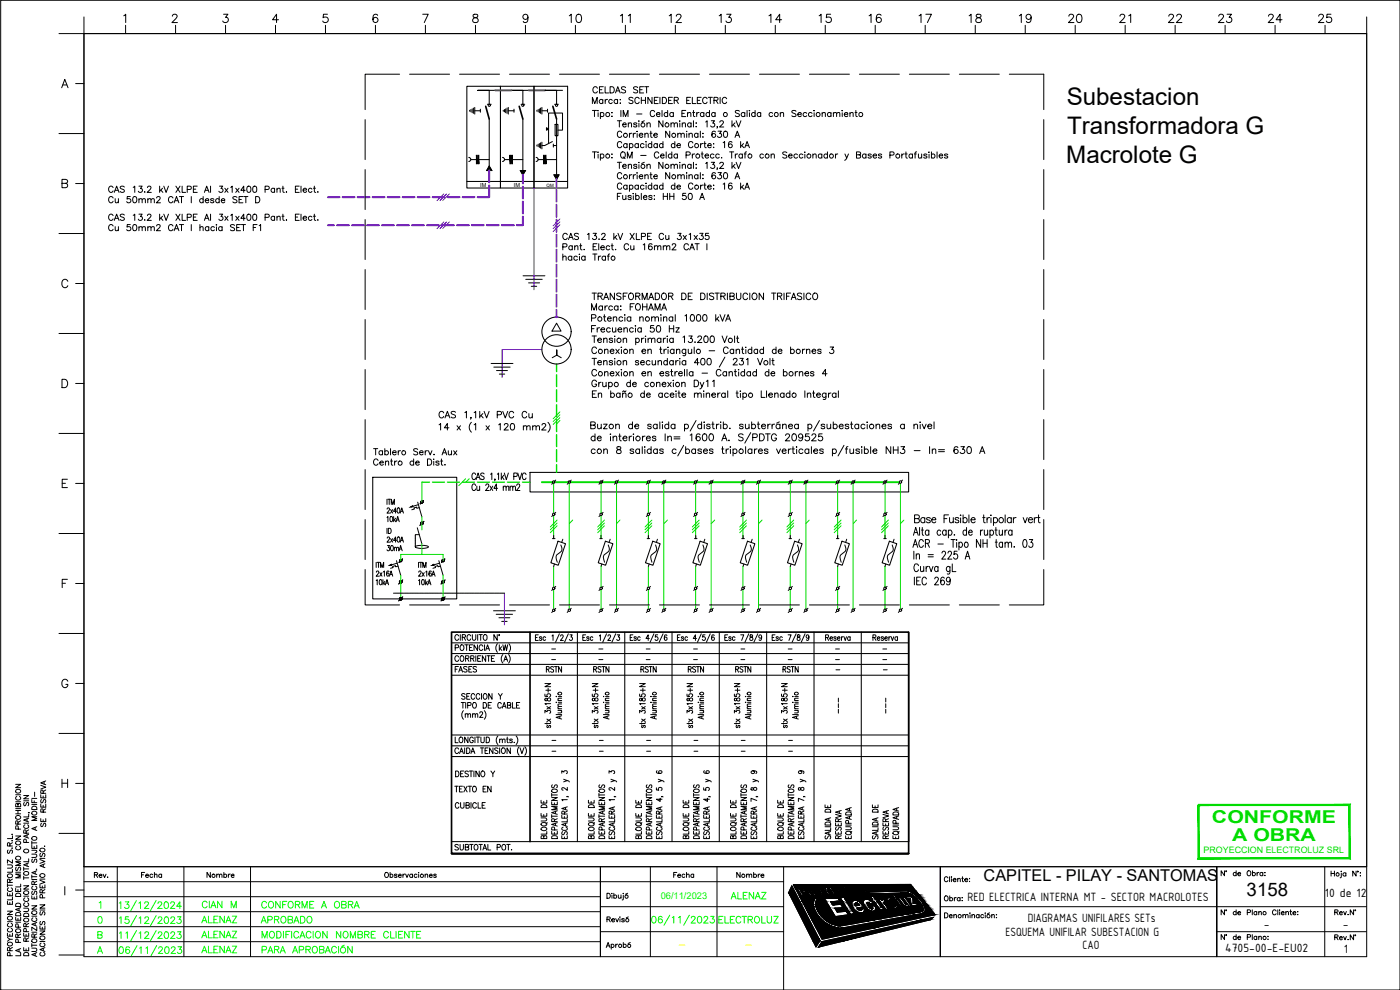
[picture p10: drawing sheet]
<svg xmlns="http://www.w3.org/2000/svg" width="420mm" height="297mm" viewBox="0 0 420 297" stroke-linecap="round" stroke-linejoin="round" font-family="sans-serif">
<defs><g id="words">
<g font-size="7.2">
<text x="320.1" y="31.4">Subestacion</text>
<text x="320.3" y="40.2">Transformadora G</text>
<text x="320" y="48.9">Macrolote G</text>
</g>
<g font-size="5.7">
<text x="170" y="8.1">10</text>
<text x="185.2" y="8.1">11</text>
<text x="200" y="8.1">12</text>
<text x="214.8" y="8.1">13</text>
<text x="230" y="8.1">14</text>
<text x="244.8" y="8.1">15</text>
<text x="260" y="8.1">16</text>
<text x="274.8" y="8.1">17</text>
<text x="290" y="8.1">18</text>
<text x="305.2" y="8.1">19</text>
<text x="319.6" y="8.1">20</text>
<text x="335.1" y="8.1">21</text>
<text x="349.6" y="8.1">22</text>
<text x="364.8" y="8.1">23</text>
<text x="379.6" y="8.1">24</text>
<text x="394.8" y="8.1">25</text>
</g>
<text font-size="5.6" x="374.1" y="268.9">3158</text>
<g font-size="5.3" fill="#0d0">
<text x="363.7" y="246.8">CONFORME</text>
<text x="369.8" y="252.3">A OBRA</text>
</g>
<g font-size="5.3" fill="#0f0">
<text x="60" y="273.8">CIAN M</text>
<text x="77.6" y="273.8">CONFORME A OBRA</text>
<text x="218.4" y="270.9">ALENAZ</text>
<text x="77.6" y="278.3">APROBADO</text>
<text x="214.8" y="278.3">ELECTROLUZ</text>
<text x="59.6" y="287.2">ALENAZ</text>
<text x="59.6" y="282.6">ALENAZ</text>
</g>
<g font-size="4.9">
<text x="176.7" y="91">TRANSFORMADOR DE DISTRIBUCION TRIFASICO</text>
<text x="176.7" y="94.2">Marca: FOHAMA</text>
<text x="295.2" y="264.2">CAPITEL - PILAY - SANTOMAS</text>
</g>
<g font-size="4.9" fill="#0f0">
<text x="59.6" y="278">ALENAZ</text>
<text x="28.2" y="287.2">A</text>
<text x="77.6" y="282.6">MODIFICACION NOMBRE CLIENTE</text>
</g>
<g font-size="4.4">
<text x="14.8" y="249.4" transform="rotate(-90 14.8 249.4)">SE RESERVA</text>
<text x="41.6" y="264.6">Fecha</text>
<text x="61.4" y="264.6">Nombre</text>
<text x="201.4" y="264.6">Fecha</text>
<text x="220.1" y="264.6">Nombre</text>
</g>
<g font-size="3.9">
<text x="397.6" y="269">10 de 12</text>
<text x="290.4" y="270.3">RED ELECTRICA INTERNA MT - SECTOR MACROLOTES</text>
<text x="301.8" y="280.8">ESQUEMA UNIFILAR SUBESTACION G</text>
<text x="308.4" y="276.6">DIAGRAMAS UNIFILARES SETs</text>
<text x="379.3" y="278.5">-</text>
<text x="403" y="278.5">-</text>
<text x="324.9" y="284.9">CAO</text>
<text x="367.7" y="285.6">4705-00-E-EU02</text>
<text x="403.3" y="285.9">1</text>
</g>
<text font-size="2.8" fill="#0f0" x="198.3" y="269.7">06/11/2023</text>
<text font-size="2.7" fill="#0d0" x="361.2" y="255.9">PROYECCION ELECTROLUZ SRL</text>
<g font-size="2.6" fill="#ff0">
<text x="202.8" y="284.7">-</text>
<text x="223" y="284.7">-</text>
</g>
<g font-size="1.7">
<text x="144.1" y="56">IM</text>
<text x="154.2" y="56">IM</text>
</g>
<text font-size="1.4" x="164" y="56">QM</text>
</g></defs>
<!-- layer: PDF8_Elementos -->
<g fill="#000" stroke="#000" stroke-width=".3">
<path d="M146.8 49.9l.8 1.3h-1.5zM156.2 51.2h1.5l-.8 1.3zM166.3 52.5h1.5l-.8 1.3z"/>
<path d="M143 46.6l.2 2.5v-2.5zM143 46.6l.2 2.5h-.2z"/>
<path d="M143.5 46.6l.2 2.5v-2.5zM143.5 46.6l.2 2.5h-.2z"/>
<path d="M153 46.6l.2 2.5v-2.5zM153 46.6l.2 2.5h-.2z"/>
<path d="M153.6 46.6l.2 2.5v-2.5zM153.6 46.6l.2 2.5h-.2z"/>
<path d="M163.1 46.6l.2 2.5v-2.5zM163.1 46.6l.2 2.5h-.2z"/>
<path d="M163.7 46.6l.1 2.5v-2.5zM163.7 46.6l.1 2.5h-.1z"/>
</g>
<!-- layer: PDF8_ELE-Tableros -->
<path d="M159.1 189.7v62.8M135.5 256.1h137.2v-66.4h-137.2v66.4h137.2" fill="none" stroke="#000" stroke-width=".5"/>
<!-- layer: PDF8_Elementos -->
<g fill="none" stroke="#000" stroke-width=".31">
<path d="M140.1 25.9h10.1v30.5h-10.1zM140.9 33.1v.3M141.3 32.9v.7M141.7 32.7v1.1M142.1 32.4v1.6M142.5 32.2v2M142.5 33.2h1.7M144.2 32.8v.9M146.3 31.3h1.1M146.8 35.7v14.2M148.6 27.1h-5.2h3.4v4.2M150.2 25.9h10.1v30.5h-10.1z"/>
<path d="M151 33.1v.3M151.4 32.9v.7M151.8 32.7v1.1M152.2 32.4v1.6M152.5 33.2h1.8M152.5 32.2v2M154.3 32.8v.9M156.4 31.3h1.1M156.9 35.7v15.5M158.7 27.1h-5.2h3.4v4.2M160.3 25.9h10v30.5h-10zM161.1 33.1v.3"/>
<path d="M161.5 32.9v.7M161.9 32.7v1.1M162.2 32.4v1.6M162.6 33.2h1.7M162.6 32.2v2M164 38.3l.6 .4-.6 .4zM164.3 32.8v.9M166.4 31.3h1.2M166.6 37.3h.8v3.4h-.8zM167 35.7v16.8M167.4 39h1.4v-5.1h-4.2v9.2M168.8 27.1h-5.2h3.4v4.2"/>
<path d="M140.1 54.4h30.2M140.7 47.2a.61 .61 0 0 1 .6 .6 .61 .61 0 0 1-.6 .6M141.3 47.9h1.7M143.6 47.9h3.2M146.8 49.9l.8 1.3h-1.5zM150.8 47.2a.61 .61 0 0 1 .6 .6 .61 .61 0 0 1-.6 .6M151.4 47.9h1.8M153.7 47.9h3.2M156.2 51.2h1.5l-.8 1.3zM160.9 47.2a.61 .61 0 0 1 .6 .6 .61 .61 0 0 1-.6 .6M161.1 43.5v.3M161.5 47.9h1.8"/>
<path d="M161.5 43.3v.7M161.9 43.1v1.1M162.2 42.9v1.5M162.6 42.7v2M163.8 47.9h3.2M165.8 42.5l-2.3 1.2h-.9M166.1 43.2v.9M166.1 43.7h.9M166.3 52.5h1.5l-.8 1.3z"/>
</g>
<path d="M145.8 31.9l1 3.8M155.8 31.9l1.1 3.8M165.9 31.9l1.1 3.8" fill="none" stroke="#000" stroke-width=".5"/>
<!-- layer: PDF8_CD-ELECTRICIDAD -->
<path d="M148.6 27.1h4.9M158.7 27.1h4.9" fill="none" stroke="#f00" stroke-width=".59"/>
<!-- layer: PDF8_MT-Unifilar_MT -->
<path d="M160.3 56.4v30.5M162.6 104.9h-11.9v8.4" fill="none" stroke="#00f" stroke-width=".3"/>
<path d="M157 82.8h6.5M157.8 83.8h4.9M158.6 84.9h3.3M159.4 85.9h1.7M147.4 109.1h6.5M148.2 110.1h4.9M149 111.2h3.3M149.9 112.2h1.6" fill="none" stroke="#000" stroke-width=".3"/>
<g fill="none" stroke="#000" stroke-width=".31">
<path d="M159.1 141.7h113.6v5.9h-113.6z"/>
<circle cx="167" cy="99.5" r="4.4"/>
<circle cx="167" cy="104.8" r="4.4"/>
</g>
<path d="M167 109.2v2.3M167 112.4v3.6M167 116.9v3.6M167 121.4v3.6M167 125.9v3.6M167 130.4v3.6M167 134.9v3.6M167 139.4v2.3" fill="none" stroke="#0d0" stroke-width=".41"/>
<!-- layer: PDF8_ELE-Tableros -->
<g fill="none" stroke="#000" stroke-width=".3">
<path d="M136.6 194.3h.9l.1-.3-.1-.5h-.9v1.7M137.6 200h-1v1.7M137.6 190.8a.58 .58 0 0 0-.6-.4 .58 .58 0 0 0-.5 .7v.4a.57 .57 0 0 0 .5 .6 .57 .57 0 0 0 .6-.4M137.6 197.1a.58 .58 0 0 0-.7-.3 .58 .58 0 0 0-.4 .6v.4a.58 .58 0 0 0 .5 .6 .58 .58 0 0 0 .6-.4M138.1 190.4v1.7M138.3 193.5a.79 .79 0 0 1 1 .8 .79 .79 0 0 1-1 .8l-.2-.5zM138.3 196.8a.79 .79 0 0 1 1 .8 .79 .79 0 0 1-1 .8l-.2-.6zM138.7 191.2h.9v-.6l-.9-.2v1.7M139.2 191.2l.5 .9M139.5 193.5h1M139.7 197.6l1-.2v-.5l-1-.1v1.6M140 193.5v1.7"/>
<path d="M140.2 197.6l.5 .8M140.9 194.3h.6M141.3 190.8a.56 .56 0 0 0-.7-.4 .56 .56 0 0 0-.4 .7v.4a.56 .56 0 0 0 .4 .6 .56 .56 0 0 0 .7-.4M141.3 197.6l.8-.1v-.7h-.8v1.6M141.6 200h-.9v1.7h.9M141.8 190.4v1.2l.4 .5 .6-.5v-1.2M141.8 197.6l.5 .8M141.9 193.5h-1v1.7h1M142.8 196.8v1.6M143.3 193.5v1.7l-1-1.7v1.7M143.4 190.4v1.7M143.4 197.6h.5"/>
<path d="M143.7 190.4h1.1M144.3 190.4v1.7M144.3 196.8h-.9v1.6h.9M144.9 193.9a.57 .57 0 0 0-.7-.4 .57 .57 0 0 0-.4 .6v.5a.58 .58 0 0 0 .5 .6 .58 .58 0 0 0 .6-.4M145.3 190.5l.2-.1a.87 .87 0 0 1 .7 .9 .87 .87 0 0 1-.7 .8 1.02 1.02 0 0 1-.2-1.6zM145.4 193.5v1.7M145.8 195.2l.5-1.7 .6 1.7M145.8 196.8v1.6l-1-1.6v1.6M146 194.6h.7M146.1 196.8h1M146.6 196.8v1.6M147.5 197.6h.6"/>
<path d="M148.4 196.8h-.9v1.6h.9M149.2 190.4v1.7l-1-1.7v1.7M149.3 193.1a1.89 1.89 0 0 0 0 2.6M149.9 193.5v1.7M150.1 194.6l.5 .6M150.5 194l-.6 .8M150.9 193.5l.4 1.7 .4-1.7 .3 1.7 .4-1.7M150.9 196.4a1.89 1.89 0 0 0 0 2.6M151.2 198.4l.6-1.6 .6 1.6M151.4 197.9h.8M152.6 196.4a1.89 1.89 0 0 1 0 2.6M152.7 193.1a1.89 1.89 0 0 1 0 2.6"/>
<path d="M160.7 191.3h.5M161.5 190.5h-.8v1.7h.8M162.6 191.3l-.3-.3-.4 .1v.3l.5 .2 .2 .3-.3 .3-.5-.3M163.8 191.3a.46 .46 0 0 0-.7 0 .46 .46 0 0 0 0 .6 .46 .46 0 0 0 .7 0M165.6 194.7h1.1M165.6 197.9h1.1M165.7 190.8l.3-.3v1.7M167.9 190.2l-1.2 2.5M168.3 190.9l.1-.4a.47 .47 0 0 1 .6 .2 .47 .47 0 0 1-.2 .6l-.6 .9h.9M170.6 190.2l-1.2 2.5M171 190.5h.7l-.4 .6a.5 .5 0 0 1 .4 .8 .5 .5 0 0 1-.8-.1M174.9 191.3h.5"/>
<path d="M175.8 190.5h-.9v1.7h.9M176.8 191.3l-.3-.3-.4 .1v.3l.6 .3 .1 .2-.3 .3-.4-.3M177.9 191.3a.48 .48 0 0 0-.7-.1 .48 .48 0 0 0 0 .7l.3 .3 .4-.3M179.7 194.7h1.2M179.7 197.9h1.2M179.9 190.8l.3-.3v1.7M182 190.2l-1.1 2.5M182.5 190.9l.1-.4a.47 .47 0 0 1 .6 .2 .47 .47 0 0 1-.1 .6l-.7 .9h.9M184.8 190.2l-1.2 2.5M185.2 190.5h.7l-.3 .6a.5 .5 0 0 1 .4 .8 .5 .5 0 0 1-.9-.1M189.1 191.3h.5M189.9 190.5h-.8v1.7h.8"/>
<path d="M191 191.3l-.3-.3-.4 .1v.3l.6 .3 .1 .2-.3 .3-.4-.3M192.1 191.3l-.1-.2a.48 .48 0 0 0-.7 .5 .48 .48 0 0 0 .8 .3M193.9 194.7h1.2M193.9 197.9h1.2M194.9 191.6h-1l.6-1.1v1.7M196.2 190.2l-1.1 2.5M197.4 190.5h-.7v.7a.51 .51 0 0 1 .7 0 .51 .51 0 0 1-.1 .8 .51 .51 0 0 1-.7-.2M199 190.2l-1.2 2.5M200.2 190.7l-.1-.2a.84 .84 0 0 0-.9 .7 .84 .84 0 0 0 .6 1 .46 .46 0 0 0 .4-.7 .46 .46 0 0 0-.8-.2v.3M203.3 191.3h.5M204.1 190.5h-.8v1.7h.8M205.2 191.3l-.3-.3-.4 .1v.3l.5 .2 .2 .3-.3 .3-.4-.3"/>
<path d="M206.3 191.3l-.1-.2a.48 .48 0 0 0-.7 .5 .48 .48 0 0 0 .8 .3M208.2 194.7h1.1M208.2 197.9h1.1M209 191.6h-.9l.6-1.1v1.7M210.5 190.2l-1.2 2.5M211.6 190.5h-.7l-.1 .7a.52 .52 0 0 1 .8 0 .52 .52 0 0 1-.1 .8 .52 .52 0 0 1-.7-.2M213.1 190.2l-1.1 2.5M214.3 190.7v-.2a.84 .84 0 0 0-.9 .7 .84 .84 0 0 0 .5 1 .47 .47 0 0 0 .5-.7 .47 .47 0 0 0-.8-.2v.3M217.5 191.3h.6M218.4 190.5h-.9v1.7h.9M219.4 191.3l-.3-.3-.3 .1v.3l.4 .2 .2 .3-.3 .3-.4-.3M220.6 191.3a.46 .46 0 0 0-.7 0 .46 .46 0 0 0 0 .6 .46 .46 0 0 0 .7 0"/>
<path d="M222.3 190.5h.9l-.6 1.7M222.4 194.7h1.1M222.4 197.9h1.1M224.7 190.2l-1.1 2.5M225.1 190.5v.5a.61 .61 0 0 1 .8 .4 .61 .61 0 0 1-.3 .8 .53 .53 0 0 1-.6-.6 .53 .53 0 0 1 .7-.5l.1-.6zM227.4 190.2l-1.2 2.5M228.6 191l-.4 .5a.5 .5 0 0 1-.5-.6 .5 .5 0 0 1 .7-.4l.2 .5-.1 .8-.3 .4-.4-.3M231.7 191.3h.5M232.6 190.5h-.9v1.7h.9M233.6 191.3l-.2-.3-.4 .1v.3l.5 .3 .1 .2-.2 .3-.5-.3M234.8 191.3a.46 .46 0 0 0-.7 0 .46 .46 0 0 0 0 .6 .46 .46 0 0 0 .7 0M236.5 190.5h.9l-.6 1.7"/>
<path d="M236.5 194.7h1.2M236.5 197.9h1.2M238.9 190.2l-1.2 2.5M239.3 190.5v.5a.58 .58 0 0 1 .8 .5 .58 .58 0 0 1-.6 .7 .61 .61 0 0 1-.2-.8 .61 .61 0 0 1 .7-.4v-.5zM241.6 190.2l-1.1 2.5M242.8 191l-.4 .5a.5 .5 0 0 1-.5-.6 .5 .5 0 0 1 .7-.4l.1 1.3-.3 .4-.4-.3M247.8 191.3l.8-.1v-.7h-.8v1.7M248.2 191.3l.5 .9M249.1 191.5h.8l-.1-.3a.47 .47 0 0 0-.6 .1 .47 .47 0 0 0 0 .7 .47 .47 0 0 0 .7-.1M250.8 194.7h1.1M250.8 197.9h1.1M250.9 191.3l-.2-.3-.4 .1v.3l.6 .3v.2l-.2 .3-.5-.3"/>
<path d="M251.3 191.5h.8l-.1-.3a.47 .47 0 0 0-.6 .1 .47 .47 0 0 0 .1 .6 .47 .47 0 0 0 .6 0M252.5 191v1.2M253.1 191l-.4 .1-.2 .4M253.3 191l.4 1.2 .3-1.2M255.1 191.3l-.1-.2a.48 .48 0 0 0-.7 .5 .48 .48 0 0 0 .8 .3M255.1 191v1.2M262 191.3l.8-.2v-.5l-.8-.1v1.7M262.4 191.3l.5 .9M263.3 191.5h.7v-.3a.46 .46 0 0 0-.7 .4 .46 .46 0 0 0 .7 .3M264.9 194.7h1.2M264.9 197.9h1.2M265.1 191.3l-.2-.3-.4 .1v.3l.6 .3v.2l-.2 .3-.5-.3"/>
<path d="M265.5 191.5h.8v-.3a.48 .48 0 0 0-.7 .1 .48 .48 0 0 0 0 .6 .48 .48 0 0 0 .7 0M266.8 191v1.2M267.3 191l-.5 .5M267.4 191l.4 1.2 .4-1.2M269.4 191.3a.46 .46 0 0 0-.7 0 .46 .46 0 0 0 0 .6 .46 .46 0 0 0 .7 0M269.4 191v1.2M136.6 200.8h.6M137.7 201.7l.6-1.7 .5 1.7M137.9 201.1h.7M138.4 210.8h1M138.9 210.8v1.7M139.1 213.2a1.89 1.89 0 0 0 0 2.6"/>
<path d="M139.6 208.4l-.4-.3-.5 .1-.1 .5 .8 .4 .2 .5-.4 .2-.7-.2M139.6 214.4l.4-.3 .4 .1v1M139.6 214.1v1.1M139.8 210.8v1.7M140.1 208.9h.6M140.2 200.2l-.4-.2-.7 .2 .2 .4 .9 .6v.2l-.4 .3-.7-.3M140.4 211.7l.8-.1 .1-.7-.9-.1v1.7M140.4 214.4l.4-.3 .4 .1v1M140.7 200.8h.6M141 208.1h-.9v1.7h.9M141.8 214.4l.4-.3 .3 .1 .1 1M141.8 214.1v1.1"/>
<path d="M142.1 210.8a.79 .79 0 0 1 .9 .8 .79 .79 0 0 1-.9 .8l-.3-.6zM142.5 208.5a.56 .56 0 0 0-.7-.4 .56 .56 0 0 0-.4 .6v.5a.56 .56 0 0 0 .4 .6 .56 .56 0 0 0 .7-.4M142.6 214.4l.4-.3 .3 .1 .1 1M143 200.2l-.4-.2-.6 .2 .1 .4 .9 .6v.2l-.4 .3-.6-.3M144 214a.44 .44 0 0 1 .5-.4 .44 .44 0 0 1 .3 .6l-.9 1h1M144 208.5a.56 .56 0 0 0-.7-.4 .56 .56 0 0 0-.4 .6v.5a.56 .56 0 0 0 .4 .6 .56 .56 0 0 0 .7-.4M144.5 208.1v1.7M145 210.8a.86 .86 0 0 1 1 .8 .86 .86 0 0 1-1 .9zM145.3 208.2a.85 .85 0 0 1 .9 .6 .85 .85 0 0 1-.4 1 .92 .92 0 0 1-.8-.6 .92 .92 0 0 1 .3-1zM145.3 213.2a1.89 1.89 0 0 1 0 2.6M146.5 211.6h.6M147.5 210.8h-1v1.7h1"/>
<path d="M147.7 208.1v1.7l-1-1.7v1.7M149.6 208.1l.6 .8v.9M150.4 211.2a.55 .55 0 0 0-.6-.4 .55 .55 0 0 0-.4 .6v.4a.55 .55 0 0 0 .4 .7 .55 .55 0 0 0 .6-.4M150.7 212.5l.6-1.7 .6 1.7M150.7 208.1l-.5 .8M151 211.9h.7M152.3 211.6l.8-.1 .2-.2-.2-.5h-.8v1.7l.8-.1 .2-.5-.4-.3M153.8 210.8v1.7h.9M155 211.6h.6M156 210.8h-1v1.7h1M163.5 213.9v-.7l.7 .4a.51 .51 0 0 1 .8-.5 .51 .51 0 0 1-.1 .9M163.5 208.2v.7l.8 .1a.5 .5 0 0 1 0-.7 .5 .5 0 0 1 .7 0 .5 .5 0 0 1-.1 .7"/>
<path d="M163.5 205.1h1.8l-1.8 .9h1.8M163.6 209.6v.6h.5a.61 .61 0 0 1 .4-.7 .61 .61 0 0 1 .8 .2 .55 .55 0 0 1-.6 .7 .55 .55 0 0 1-.5-.7zM163.8 207.1h1.5M164 200.8l.8-.1v-.6l-.8-.1v1.7M164.1 216.9v.4M164.1 215.7l1.2 .8M164.1 212l1.2 .7M164.3 217.7l-.2 .2 .2 .4 .5-.6h.4l.1 .4-.3 .2M164.4 200.8l.4 .9M164.5 206.5v1.2M165.3 216.8l-.1 .3h-1.7M165.3 211.1h-1.8l.4 .3"/>
<path d="M165.3 215.7l-1.2 .8M165.3 212l-1.2 .7M166.1 200.2l-.3-.2-.5 .2 .1 .5 .7 .3-.1 .6-.4 .1-.3-.2M166.4 200h.9M166.9 210.7h.1zM166.9 200v1.7M166.9 214.4h1.7M166.9 209h.1M167.4 213.2h1.2M167.4 212.7h1.2M167.4 210.2h1.2M167.5 210.7h1.1"/>
<path d="M167.5 209h1.1M168 214.9v.7M168.3 213.2l.3 .3-.1 .3-1.1 .1M168.5 200v1.7l-.9-1.7v1.7M168.6 214.7l-1.7 .5 1.7 .5M168.6 212h-1.1l-.1 .3 .4 .4M168.6 211.2l-1.1 .1-.1 .3 .4 .4M168.6 209.5l-1.1 .1-.1 .3 .4 .3M177.8 213.9v-.7l.6 .4a.51 .51 0 0 1 .8-.5 .51 .51 0 0 1 0 .9M177.8 208.2v.7l.7 .1a.5 .5 0 0 1 0-.7 .5 .5 0 0 1 .7 0 .5 .5 0 0 1 0 .7M177.8 205.1h1.7l-1.7 .9h1.7M177.8 209.6v.6h.5a.61 .61 0 0 1 .4-.7 .61 .61 0 0 1 .8 .2 .55 .55 0 0 1-.6 .7 .55 .55 0 0 1-.5-.7z"/>
<path d="M178 207.1h1.5M178.2 200.8l.8-.1v-.5l-.8-.2v1.7M178.3 216.9v.4M178.3 215.7l1.2 .8M178.3 212l1.2 .7M178.6 217.7l-.3 .2 .3 .4 .4-.6h.4l.1 .4-.3 .2M178.6 200.8l.5 .9M178.7 206.5v1.2M179.5 216.8l-.1 .3h-1.6M179.5 211.1h-1.7l.3 .3M179.5 215.7l-1.2 .8M179.5 212l-1.2 .7"/>
<path d="M180.3 200.2l-.3-.2-.4 .1-.1 .5 .8 .4v.5l-.3 .2-.5-.2M180.6 200h.9M181.2 210.8h.1M181.1 214.4h1.7M181.1 200v1.7M181.2 209h.1M181.7 213.2h1.1M181.7 212.7h1.1M181.7 210.2h1.1M181.8 210.7h1M181.8 209h1M182.2 214.9v.7"/>
<path d="M182.5 213.2l.3 .3-.1 .3-1 .1M182.8 200v1.7l-1-1.7v1.7M182.8 214.7l-1.7 .5 1.7 .5M182.8 212h-1l-.1 .3 .3 .4M182.8 211.2l-1 .1-.1 .3 .3 .4M182.8 209.5l-1 .1-.1 .3 .3 .3M192 213.9v-.7l.6 .4a.5 .5 0 0 1 .7-.4 .5 .5 0 0 1 .2 .7l-.2 .1M192 208.2v.7l.7 .1a.5 .5 0 0 1 0-.7 .5 .5 0 0 1 .7 0 .5 .5 0 0 1-.1 .7M192 205.1h1.7l-1.7 .9h1.7M192 209.6v.6h.6a.56 .56 0 0 1 .5-.8 .56 .56 0 0 1 .5 .8 .64 .64 0 0 1-.7 0 .64 .64 0 0 1-.3-.6zM192.2 207.1h1.5M192.3 200.8l.9-.1v-.5l-.9-.2v1.7"/>
<path d="M192.6 216.9v.4M192.6 215.7l1.1 .8M192.6 212l1.1 .7M192.8 217.7l-.2 .2 .2 .4 .4-.6h.4l-.2 .6M192.8 200.8l.5 .9M192.9 206.5v1.2M193.7 216.8l-.1 .3h-1.6M193.7 211.1h-1.7l.3 .3M193.7 215.7l-1.1 .8M193.7 212l-1.1 .7M194.6 200.2l-.4-.2-.5 .2 .1 .5 .8 .5-.4 .5-.5-.2M194.8 200h.9"/>
<path d="M195.2 200v1.7M195.3 210.7h.1zM195.3 209h.1zM195.3 214.4h1.7M195.8 213.2h1.2M195.8 212.7h1.2M195.8 210.2h1.2M195.9 207.9a.54 .54 0 0 1 .7-.2 .54 .54 0 0 1 .3 .6 .54 .54 0 0 1-.7 .2 .54 .54 0 0 1-.3-.6zM195.9 210.7h1.1M195.9 209h1.1M196.4 214.9v.7M196.7 213.2l.3 .3-.1 .3-1.1 .1"/>
<path d="M196.9 200v1.7l-.9-1.7v1.7M197 214.7l-1.7 .5 1.7 .5M197 212h-1.1l-.1 .3 .4 .4M197 211.2l-1.1 .1-.1 .3 .4 .4M197 209.5l-1.1 .1-.1 .3 .4 .3M206.2 213.9v-.7l.6 .4a.5 .5 0 0 1 .8-.5 .5 .5 0 0 1-.1 .9M206.2 208.2v.7l.7 .1a.5 .5 0 0 1 0-.7 .5 .5 0 0 1 .7 0 .5 .5 0 0 1-.1 .7M206.2 205.1h1.7l-1.7 .9h1.7M206.2 209.6v.6h.5a.63 .63 0 0 1 .4-.7 .63 .63 0 0 1 .8 .2 .54 .54 0 0 1-.6 .7 .54 .54 0 0 1-.5-.7zM206.4 207.1h1.5M206.6 200.8l.7-.1v-.6l-.7-.1v1.7M206.7 216.9v.4"/>
<path d="M206.7 215.7l1.2 .8M206.7 212l1.2 .7M207 217.7l-.3 .2 .3 .4 .4-.6h.4l.1 .4-.3 .2M207 200.8l.5 .9M207.2 206.5v1.2M207.9 216.8l-.1 .3h-1.6M207.9 211.1h-1.7l.3 .3M207.9 215.7l-1.2 .8M207.9 212l-1.2 .7M208.8 200.2a.46 .46 0 0 0-.7-.2 .46 .46 0 0 0-.1 .7l.5 .2a.49 .49 0 0 1 .1 .8 .49 .49 0 0 1-.8-.2M209 200h.9M209.5 200v1.7"/>
<path d="M209.5 210.7h.1zM209.5 209h.1zM209.5 214.4h1.7M210 213.2h1.2M210 212.7h1.2M210 210.2h1.2M210.1 210.7h1.1M210.1 209h1.1M210.6 214.9v.7M210.8 213.2l.4 .3-.1 .3-1.1 .1M211.1 200v1.7l-.9-1.7v1.7M211.2 214.7l-1.7 .5 1.7 .5"/>
<path d="M211.2 212h-1.1l-.1 .3 .4 .4M211.2 211.2l-1.1 .1-.1 .3 .4 .4M211.2 209.5l-1.1 .1-.1 .3 .4 .3M220.4 213.9v-.7l.6 .4a.51 .51 0 0 1 .8-.5 .51 .51 0 0 1-.1 .9M220.4 208.2v.7h.6a.51 .51 0 0 1 .1-.7 .51 .51 0 0 1 .7 .1 .51 .51 0 0 1-.1 .7M220.4 205.1h1.7l-1.7 .9h1.7M220.5 209.6v.6h.4a.62 .62 0 0 1 .4-.7 .62 .62 0 0 1 .8 .2 .55 .55 0 0 1-.6 .7 .55 .55 0 0 1-.5-.7zM220.6 207.1h1.5M220.8 200.8l.8-.1v-.6l-.8-.1v1.7M220.9 216.9v.4M220.9 215.7l1.2 .8M220.9 212l1.2 .7"/>
<path d="M221.1 217.7l-.2 .2 .2 .4 .5-.6h.4l.1 .4-.3 .2M221.2 200.8l.4 .9M221.3 206.5v1.2M222.1 216.8l-.1 .3h-1.6M222.1 211.1h-1.7l.3 .3M222.1 215.7l-1.2 .8M222.1 212l-1.2 .7M223 200.2a.44 .44 0 0 0-.7-.2 .44 .44 0 0 0-.1 .7l.5 .2a.48 .48 0 0 1 .1 .8 .48 .48 0 0 1-.7-.2M223.2 200h.9M223.7 210.7h.2zM223.7 209h.2zM223.7 214.4h1.7"/>
<path d="M223.7 200v1.7M224.2 213.2h1.2M224.2 212.7h1.2M224.2 210.2h1.2M224.3 210.7h1.1M224.3 209h1.1M224.8 214.9v.7M225.1 213.2l.3 .3-.1 .3-1.1 .1M225.3 200v1.7l-.9-1.7v1.7M225.4 214.7l-1.7 .5 1.7 .5M225.4 212h-1.1l-.1 .3 .4 .4M225.4 211.2l-1.1 .1-.1 .3 .4 .4"/>
<path d="M225.4 209.5l-1.1 .1-.1 .3 .4 .3M234.5 213.9v-.7l.7 .4a.51 .51 0 0 1 .8-.5 .51 .51 0 0 1 0 .9M234.5 208.2v.7h.7a.51 .51 0 0 1 .1-.7 .51 .51 0 0 1 .7 .1 .51 .51 0 0 1 0 .7M234.5 205.1h1.8l-1.8 .9h1.8M234.6 209.6v.6h.5a.61 .61 0 0 1 .4-.7 .61 .61 0 0 1 .8 .2 .55 .55 0 0 1-.6 .7 .55 .55 0 0 1-.5-.7zM234.8 207.1h1.5M235 200.8l.7-.1v-.6l-.7-.1v1.7M235.1 216.9v.4M235.1 215.7l1.2 .8M235.1 212l1.2 .7M235.4 217.7l-.3 .2 .3 .4 .4-.6h.4l.1 .4-.3 .2M235.4 200.8l.5 .9"/>
<path d="M235.5 206.5v1.2M236.3 216.8l-.1 .3h-1.7M236.3 211.1h-1.8l.4 .3M236.3 215.7l-1.2 .8M236.3 212l-1.2 .7M237.1 200.2l-.3-.2-.4 .1v.6l.7 .3v.5l-.3 .2-.5-.2M237.4 200h.9M237.9 210.7h.1zM237.9 209h.1zM237.9 214.4h1.7M237.9 200v1.7M238.5 213.2h1.1"/>
<path d="M238.5 212.7h1.1M238.5 210.2h1.1M238.5 210.7h1.1M238.5 209h1.1M239 214.9v.7M239.3 213.2l.3 .3-.1 .3-1 .1M239.5 200v1.7l-.9-1.7v1.7M239.6 214.7l-1.7 .5 1.7 .5M239.6 212h-1.1v.3l.3 .4M239.6 211.2l-1.1 .1v.3l.3 .4M239.6 209.5l-1.1 .1v.3l.3 .3M250.9 201h1.1"/>
<path d="M251.6 209.5v1.1M251.6 211.2v1.1M251.6 212.8v1.2M265.1 201h1.2M265.8 209.5v1.1M265.8 211.2v1.1M265.8 212.8v1.2M136.5 235.9h1M136.6 221.2v1.6h.9M136.7 231.3a.87 .87 0 0 1 1.1 .9 .87 .87 0 0 1-1.1 .9zM137 235.9v1.7M137.6 224.8a.58 .58 0 0 0-.6-.4 .58 .58 0 0 0-.5 .6v.4a.58 .58 0 0 0 .5 .7 .58 .58 0 0 0 .6-.4"/>
<path d="M137.9 236.7h.5M137.9 221.4l.3-.2a.82 .82 0 0 1 .7 .8 .82 .82 0 0 1-.8 .8l-.3-.6zM137.9 226.1l.6-1.7 .6 1.7M138.1 225.5h.7M138.2 232.1h.6M138.8 235.9h-.9v1.7h.9M139.2 231.3h-1v1.8h1M139.2 235.9l1 1.7M139.4 224.4v1.7M140 224.4a.86 .86 0 0 1 1.1 .8 .86 .86 0 0 1-1.1 .9zM140.2 235.9l-1 1.7M140.4 221.2v1.6l-1-1.6v1.6"/>
<path d="M140.5 235.9h1M140.6 231.6l-.4-.3-.7 .3 .1 .3 1 .7-.4 .5-.7-.3M140.9 231.3h1M141 235.9v1.7M141.3 226.1l.6-1.7 .6 1.7M141.4 231.3v1.8M141.5 225.5h.8M142 221.5a.57 .57 0 0 0-.6-.3 .57 .57 0 0 0-.5 .6v.4a.56 .56 0 0 0 .6 .6 .56 .56 0 0 0 .5-.6h-.3M142.1 236a.78 .78 0 0 1 .9 .8 .78 .78 0 0 1-.9 .7l-.3-.5zM142.2 231.3v1.8M142.5 221.2v1.6M142.9 221.2h1"/>
<path d="M143.4 221.2v1.6M143.8 231.3v1.8l-1-1.8v1.8M144.2 224.4h1M144.3 221.2l.1 1.4 .4 .2 .5-.2v-1.4M144.5 231.5a.83 .83 0 0 1 1.1 .5 .83 .83 0 0 1-.6 1.1 .91 .91 0 0 1-.7-.7 .91 .91 0 0 1 .2-.9zM144.7 224.4v1.7M145 236.7h.6M145.6 225.2h.5M145.9 221.2a.86 .86 0 0 1 1 .8 .86 .86 0 0 1-1 .8zM145.9 235.9h-.9v1.7h.9M146.5 224.4h-.9v1.7h.9M147.3 231.3l.6 .8v1"/>
<path d="M147.4 235.9v1.7l-1-1.7v1.7M147.9 224.4v1.7l-1-1.7v1.7M148.5 231.3l-.6 .8M149.4 220.8a1.86 1.86 0 0 0 0 2.6M149.4 224.6l-.3-.2-.7 .2 .2 .4 .8 .4v.4l-.3 .3-.7-.3M149.9 222l.5-.3 .3 .1 .1 1M149.9 221.7v1.1M149.9 224.4v1.7M150.6 224.6l.2-.1a.78 .78 0 0 1 .9 .7 .78 .78 0 0 1-.9 .8l-.4-.6zM150.8 222l.3-.3 .4 .1 .1 1M152 221.7h.5M152.2 221.2v1.3l.4 .3"/>
<path d="M153.2 224.4v1.7l-1-1.7v1.7M153.8 222l-.3-.3-.5 .1v.3l.7 .2 .1 .3-.3 .2-.6-.2M154.3 222.8h.1zM154.9 220.8a1.86 1.86 0 0 1 0 2.6M155.8 224a1.89 1.89 0 0 0 0 2.6M156.1 224.4l.5 1.7 .6-1.7M157.5 224a1.89 1.89 0 0 1 0 2.6M165.6 239.3h1.7l-1.7 .9h1.7M165.6 238.1v.9M165.6 238.5h1.7M165.6 237a.87 .87 0 0 1 1-.3 .87 .87 0 0 1 .6 .9 .85 .85 0 0 1-1 .3 .85 .85 0 0 1-.6-.9zM165.7 222.2h1.1"/>
<path d="M165.7 225.4h1.1M165.8 235.5l-.2 .3 .2 .6 .4-.2 .3-.6h.7l.1 .5-.3 .3M168.6 232v-.7l.6 .3a.51 .51 0 0 1 .8-.4 .51 .51 0 0 1 0 .9M169.2 233.8l1.1 .4-1.1 .4M170.2 239l.4 .1M170.3 239.9h-1.7l.3 .4M170.3 236.2v.9l-1.1-.7h-.4l-.2 .4 .4 .3M170.3 234.2l.5 .4M179.8 239.3h1.7l-1.7 .9h1.7M179.8 238.5h1.7M179.8 238.1v.9M179.8 237a.95 .95 0 0 1 1.7 .4 .94 .94 0 0 1-1 .4 .94 .94 0 0 1-.7-.7z"/>
<path d="M179.9 222.2h1.1M179.9 225.4h1.1M180 235.5l-.2 .3 .2 .6 .5-.3 .2-.5h.7l.1 .5-.3 .3M182.8 232v-.7l.6 .3a.5 .5 0 0 1 .8-.4 .5 .5 0 0 1 0 .9M183.3 233.8l1.2 .4-1.2 .4M184.4 239l.4 .1M184.5 239.9h-1.7l.3 .4M184.5 236.2v.9l-1.2-.8-.5 .3v.4l.4 .1M184.5 234.2l.6 .4M194 239.3h1.6l-1.6 .9h1.6M194 238.5h1.6M194 238.1v.9"/>
<path d="M194.1 237a.82 .82 0 0 1 .9-.3 .82 .82 0 0 1 .6 .9 .82 .82 0 0 1-1 .3 .82 .82 0 0 1-.5-.9zM194.1 222.2h1.1M194.1 225.4h1.1M194.2 235.5l-.2 .3 .2 .6 .3-.1 .4-.7h.7v.5l-.2 .3M197 236.4v.6l.7 .1a.5 .5 0 0 1 0-.7 .5 .5 0 0 1 .8 0 .5 .5 0 0 1-.1 .7M197.2 231.3h-.1a.84 .84 0 0 0 .6 .9 .84 .84 0 0 0 1-.6 .49 .49 0 0 0-.6-.4 .49 .49 0 0 0-.4 .6l.4 .3M197.6 233.8l1.1 .4-1.1 .4M198.1 239.5v1l-1.1-.7h1.7M198.6 239l.4 .1M198.7 234.2l.6 .4M208.2 239.3h1.6l-1.6 .9h1.6M208.2 238.5h1.6"/>
<path d="M208.2 238.1v.9M208.2 237a.85 .85 0 0 1 1-.3 .85 .85 0 0 1 .6 .9 .86 .86 0 0 1-1 .3 .86 .86 0 0 1-.6-.9zM208.3 222.2h1.1M208.3 225.4h1.1M208.4 235.5l-.2 .3 .2 .6 .4-.2 .3-.6h.7v.5l-.2 .3M211.2 236.4v.6l.7 .1a.5 .5 0 0 1 .1-.7 .5 .5 0 0 1 .7 0 .5 .5 0 0 1-.1 .7M211.4 231.3l-.2 .3a1.01 1.01 0 0 0 1.7 0 .5 .5 0 0 0-.6-.4 .5 .5 0 0 0-.4 .6l.4 .3M211.8 233.8l1.1 .4-1.1 .4M212.3 239.5v1l-1.1-.7h1.7M212.8 239l.4 .1M212.9 234.2l.5 .4M222.4 239.3h1.7l-1.7 .9h1.7"/>
<path d="M222.4 238.5h1.7M222.4 238.1v.9M222.4 237a.85 .85 0 0 1 1-.3 .85 .85 0 0 1 .6 .9 .86 .86 0 0 1-1 .3 .86 .86 0 0 1-.6-.9zM222.5 222.2h1.1M222.5 225.4h1.1M222.6 235.5l-.2 .3 .2 .6 .4-.2 .3-.6h.7l.1 .5-.3 .3M225.5 236.4v.6h.5a.64 .64 0 0 1 .4-.7 .64 .64 0 0 1 .7 .3 .55 .55 0 0 1-.6 .6 .55 .55 0 0 1-.5-.7zM226 233.8l1.1 .4-1.1 .4M226 231.3l.4 .2a.46 .46 0 0 1-.2 .6 .46 .46 0 0 1-.6-.1 .46 .46 0 0 1 0-.7l1.4 .2 .1 .3-.3 .3M227 239l.4 .1M227.1 234.2l.5 .4M236.5 239.3h1.8l-1.8 .9h1.8"/>
<path d="M236.5 238.5h1.8M236.5 238.1v.9M236.6 237a.95 .95 0 0 1 1.7 .4 .95 .95 0 0 1-1 .4 .95 .95 0 0 1-.8-.7zM236.7 222.2h1.1M236.7 225.4h1.1M236.8 235.5l-.3 .3 .3 .6 .3-.1 .4-.7h.7l.1 .5-.3 .3M239.7 236.4v.6h.4a.63 .63 0 0 1 .4-.6 .63 .63 0 0 1 .8 .2 .53 .53 0 0 1-.6 .6 .53 .53 0 0 1-.5-.7zM240.1 233.8l1.2 .4-1.2 .4M240.1 231.3l.5 .2a.46 .46 0 0 1-.5 .6 .46 .46 0 0 1-.3-.8l1.4 .2-.2 .6M241.2 239l.4 .1M241.3 234.2l.6 .4M137.6 253.6l-.4-.2-.7 .2 .2 .4 .9 .6a.59 .59 0 0 1-.5 .5 .59 .59 0 0 1-.6-.3"/>
<path d="M137.7 241.2a.57 .57 0 0 0-.6-.4 .57 .57 0 0 0-.5 .7v.3a.56 .56 0 0 0 .5 .7 .56 .56 0 0 0 .6-.4M138.1 253.4v1.2l.4 .4h.3l.3-.4v-1.2M138.2 240.8l.1 1.5 .4 .2 .5-.2 .1-1.5M139.6 254.2l.9-.1 .2-.4-.4-.3h-.7v1.6h.9l.2-.5-.4-.3M139.9 241.6h.8l.1-.6-.9-.2v1.7l.9-.1 .1-.5-.4-.3M140.9 253.4h1.1M141.4 240.8v1.7M141.5 253.4v1.6M142.5 253.5a.78 .78 0 0 1 1 .7 .78 .78 0 0 1-1 .8l-.2-.6zM143 241.2a.58 .58 0 0 0-.7-.4 .58 .58 0 0 0-.4 .7v.3a.58 .58 0 0 0 .4 .7 .58 .58 0 0 0 .7-.4M143.5 240.8v1.7h.8M143.7 253.4h1.1"/>
<path d="M144.3 253.4v1.6M144.7 241.6h.6M144.9 255l.6-1.6 .6 1.6M145.1 254.5h.7M145.6 240.8h-.9v1.7h.9M146.4 253.4v1.6h.9M149.2 254.2h.8l.2-.3-.2-.4-.8-.1v1.6M150.8 253.6l.3-.2a.86 .86 0 0 1 .7 .8 .86 .86 0 0 1-.7 .8l-.5-.6zM152.1 253.4h1M152.6 253.4v1.6M153.5 254.9v.1zM162.4 245.4h1.2l.5 .4-.5 .5h-1.2"/>
<path d="M162.4 244.1v.8h1.7v-.8M162.4 240.1v.9h1.7v-.9M162.5 248.5a.95 .95 0 0 1 1.6 .3 .95 .95 0 0 1-.9 .5 .95 .95 0 0 1-.8-.7zM162.5 247a.84 .84 0 0 1 .9-.3 .84 .84 0 0 1 .6 .9 .84 .84 0 0 1-1 .3 .84 .84 0 0 1-.5-.9zM162.5 241.7a.92 .92 0 0 1 1-.3 .92 .92 0 0 1 .6 .9h-1.7zM163.2 251.1l.3-.4 .4 .1 .2 .3v.5h-1.7l.1-.8h.6l.1 .8M163.2 240.5v.5M163.2 244.4v.5M164.1 249.5v.8h-1.7M164.3 246.8l-.5 .4M165.6 249.4v.9h1.7v-.9M165.6 240.6v.8h1.7v-.8"/>
<path d="M165.6 244.9h1.7M165.6 244.4v1M165.6 251a1.17 1.17 0 0 1 1.7 .1v.5h-1.7zM166.4 246.5l-.1-.8h-.7v.8h1.7M166.4 240.9v.5M166.4 249.8v.5M166.4 249v-.7l-.7-.1-.1 .8h1.7M166.7 243.5v.6M166.7 247v.7M167.3 246.8l-1.7 .6 1.7 .5M167.3 243.3l-1.7 .5 1.7 .5M167.3 241.9h-1.7l1.7 .6-1.7 .5h1.7"/>
<path d="M167.3 245.6l-.9 .5M168.6 250.8v.8h1.7v-.8M168.6 244.6v.9h1.7v-.9M168.8 249.5l-.2 .4 .2 .6 .4-.1 .6-.9 .5 .4-.3 .6M169 248.2a.5 .5 0 0 0-.4 .6 .5 .5 0 0 0 .6 .3h.5a.5 .5 0 0 0 .6-.3 .5 .5 0 0 0-.4-.6M169.4 244.2l-.1-.7h-.6l-.1 .7h1.7M169.4 245v.5M169.4 251.1v.5M169.7 242.3v.6M169.7 247.1v.7M170.3 246.9l-1.7 .5 1.7 .6M170.3 245.8v.8h-1.7"/>
<path d="M170.3 242.1l-1.7 .5 1.7 .5M170.3 243.4l-.9 .4M176.6 245.4h1.2l.5 .4-.1 .3-.4 .2h-1.2M176.6 244.1v.8h1.7v-.8M176.6 240.1v.9h1.7v-.9M176.7 248.5a.95 .95 0 0 1 1.6 .3 .95 .95 0 0 1-.9 .5 .95 .95 0 0 1-.8-.7zM176.7 247a.84 .84 0 0 1 1-.3 .84 .84 0 0 1 .5 .9 .84 .84 0 0 1-1 .3 .84 .84 0 0 1-.5-.9zM176.8 241.6a.9 .9 0 0 1 1-.2 .9 .9 0 0 1 .5 .9h-1.7zM177.4 251.1l.3-.4 .5 .1 .1 .3v.5h-1.7l.2-.8h.5l.1 .8M177.4 240.5v.5M177.4 244.4v.5M178.3 249.5v.8h-1.7"/>
<path d="M178.4 246.8l-.4 .4M179.8 249.4v.9h1.7v-.9M179.8 240.6v.8h1.7v-.8M179.8 244.9h1.7M179.8 244.4v1M179.8 251a.96 .96 0 0 1 1.1-.2 .96 .96 0 0 1 .6 .8h-1.7zM180.6 246.5l-.1-.8h-.6l-.1 .8h1.7M180.6 240.9v.5M180.6 249.8v.5M180.7 249l-.2-.8h-.6l-.1 .8h1.7M180.9 243.5v.6M180.9 247v.7"/>
<path d="M181.5 246.8l-1.7 .6 1.7 .5M181.5 243.3l-1.7 .5 1.7 .5M181.5 241.9h-1.7l1.7 .6-1.7 .5h1.7M181.5 245.6l-.9 .5M182.8 250.8v.8h1.7v-.8M182.8 244.6v.9h1.7v-.9M183.1 249.5l-.3 .4 .3 .6 .3-.2 .6-.8a.51 .51 0 0 1 .5 .4 .51 .51 0 0 1-.3 .6M183.2 248.2a.5 .5 0 0 0-.4 .6 .5 .5 0 0 0 .6 .3h.4a.5 .5 0 0 0 .7-.3 .5 .5 0 0 0-.4-.6M183.6 244.2l-.1-.7h-.7v.7h1.7M183.6 245v.5M183.6 251.1v.5M183.9 242.3v.6"/>
<path d="M183.9 247.1v.7M184.5 246.9l-1.7 .5 1.7 .6M184.5 245.8v.8h-1.7M184.5 242.1l-1.7 .5 1.7 .5M184.5 243.4l-.9 .4M190.8 245.4h1.2l.5 .4-.1 .3-.4 .2h-1.2M190.8 244.1v.8h1.7v-.8M190.8 240.1v.9h1.7v-.9M190.9 248.5a.86 .86 0 0 1 .9-.4 .86 .86 0 0 1 .6 .9 .85 .85 0 0 1-.9 .3 .85 .85 0 0 1-.6-.8zM190.9 247a.86 .86 0 0 1 1-.3 .86 .86 0 0 1 .5 .9 .85 .85 0 0 1-1 .3 .85 .85 0 0 1-.5-.9zM190.9 241.7a.92 .92 0 0 1 1-.3 .92 .92 0 0 1 .6 .9h-1.7zM191.6 251.1l.3-.4 .4 .1 .2 .3v.5h-1.7l.1-.8h.6l.1 .8"/>
<path d="M191.6 240.5v.5M191.6 244.4v.5M192.5 249.5v.8h-1.7M192.7 246.8l-.5 .4M194 249.4v.9h1.6v-.9M194 240.6v.8h1.6v-.8M194 244.9h1.6M194 244.4v1M194.1 251a.91 .91 0 0 1 1-.2 .91 .91 0 0 1 .5 .8h-1.6zM194.7 246.5v-.8h-.6l-.1 .8h1.6M194.7 240.9v.5M194.7 249.8v.5"/>
<path d="M194.9 249l-.2-.8h-.6l-.1 .8h1.6M195.1 243.5v.6M195.1 247v.7M195.6 246.8l-1.6 .6 1.6 .5M195.6 243.3l-1.6 .5 1.6 .5M195.6 241.9h-1.6l1.6 .6-1.6 .5h1.6M195.6 245.6l-.9 .5M197 250.8v.8h1.7v-.8M197 244.6v.9h1.7v-.9M197.2 249.5l-.2 .4 .2 .6 .5-.2 .5-.8 .4 .2 .1 .4-.2 .4M197.4 248.2a.5 .5 0 0 0-.4 .6 .5 .5 0 0 0 .7 .3h.3a.5 .5 0 0 0 .7-.3 .5 .5 0 0 0-.4-.6M197.8 244.2l-.1-.7h-.6l-.1 .7h1.7"/>
<path d="M197.8 245v.5M197.8 251.1v.5M198.1 242.3v.6M198.1 247.1v.7M198.7 246.9l-1.7 .5 1.7 .6M198.7 245.8v.8h-1.7M198.7 242.1l-1.7 .5 1.7 .5M198.7 243.4l-.9 .4M205 245.4h1.2l.5 .4v.3l-.5 .2h-1.2M205 244.1v.8h1.7v-.8M205 240.1v.9h1.7v-.9M205.1 248.5a.86 .86 0 0 1 1-.4 .86 .86 0 0 1 .6 .9 .85 .85 0 0 1-1 .3 .85 .85 0 0 1-.6-.8z"/>
<path d="M205.1 247a.86 .86 0 0 1 1-.3 .86 .86 0 0 1 .6 .9 .85 .85 0 0 1-1 .3 .85 .85 0 0 1-.6-.9zM205.1 241.7a.92 .92 0 0 1 1-.3 .92 .92 0 0 1 .6 .9h-1.7zM205.8 251.1l.4-.4 .5 .1v.3v.5h-1.7l.1-.8h.6l.1 .8M205.8 240.5v.5M205.8 244.4v.5M206.7 249.5v.8h-1.7M206.9 246.8l-.5 .4M208.2 249.4v.9h1.6v-.9M208.2 240.6v.8h1.6v-.8M208.2 244.9h1.6M208.2 244.4v1M208.2 251a1.15 1.15 0 0 1 1.6 .1v.5h-1.6z"/>
<path d="M209 246.5l-.1-.8h-.7v.8h1.6M209 240.9v.5M209 249.8v.5M209 249l-.1-.8-.7 .1v.7h1.6M209.3 243.5v.6M209.3 247v.7M209.8 246.8l-1.6 .6 1.6 .5M209.8 243.3l-1.6 .5 1.6 .5M209.8 241.9h-1.6l1.6 .6-1.6 .5h1.6M209.8 245.6l-.8 .5M211.2 250.8v.8h1.7v-.8M211.2 244.6v.9h1.7v-.9"/>
<path d="M211.4 249.5l-.2 .4 .2 .6 .4-.2 .3-.6a.47 .47 0 0 1 .8 .1 .47 .47 0 0 1-.3 .7M211.6 248.2a.5 .5 0 0 0-.4 .6 .5 .5 0 0 0 .6 .3h.4a.5 .5 0 0 0 .7-.3 .5 .5 0 0 0-.4-.6M212 244.2l-.1-.7h-.6l-.1 .7h1.7M212 245v.5M212 251.1v.5M212.3 242.3v.6M212.3 247.1v.7M212.9 246.9l-1.7 .5 1.7 .6M212.9 245.8v.8h-1.7M212.9 242.1l-1.7 .5 1.7 .5M212.9 243.4l-.9 .4M219.2 245.4h1.2l.5 .4-.5 .5h-1.2"/>
<path d="M219.2 244.1v.8h1.7v-.8M219.2 240.1v.9h1.7v-.9M219.3 248.5a.92 .92 0 0 1 1.6 .3 .84 .84 0 0 1-.9 .5 .84 .84 0 0 1-.7-.8zM219.3 247a.98 .98 0 0 1 1.6 .4 .9 .9 0 0 1-.9 .4 .9 .9 0 0 1-.8-.6zM219.3 241.7a.9 .9 0 0 1 1-.3 .9 .9 0 0 1 .6 .9h-1.7zM220 251.1l.3-.4 .4 .1 .2 .3v.5h-1.7l.2-.8h.5l.1 .8M220 240.5v.5M220 244.4v.5M220.9 249.5v.8h-1.7M221.1 246.8l-.5 .4M222.4 249.4v.9h1.7v-.9M222.4 240.6v.8h1.7v-.8"/>
<path d="M222.4 244.9h1.7M222.4 244.4v1M222.4 251a1.17 1.17 0 0 1 1.7 .1v.5h-1.7zM223.2 246.5l-.1-.8h-.7v.8h1.7M223.2 240.9v.5M223.2 249.8v.5M223.2 249v-.7l-.7-.1-.1 .8h1.7M223.5 243.5v.6M223.5 247v.7M224.1 246.8l-1.7 .6 1.7 .5M224.1 243.3l-1.7 .5 1.7 .5M224.1 241.9h-1.7l1.7 .6-1.7 .5h1.7"/>
<path d="M224.1 245.6l-.9 .5M225.4 250.8v.8h1.7v-.8M225.4 244.6v.9h1.7v-.9M225.6 249.5l-.2 .4 .2 .6 .4-.2 .4-.6a.47 .47 0 0 1 .7 .1 .47 .47 0 0 1-.3 .7M225.8 248.2a.5 .5 0 0 0-.4 .6 .5 .5 0 0 0 .6 .3h.5a.5 .5 0 0 0 .6-.3 .5 .5 0 0 0-.4-.6M226.2 244.2l-.1-.7h-.6l-.1 .7h1.7M226.2 245v.5M226.2 251.1v.5M226.5 242.3v.6M226.5 247.1v.7M227.1 246.9l-1.7 .5 1.7 .6M227.1 245.8v.8h-1.7"/>
<path d="M227.1 242.1l-1.7 .5 1.7 .5M227.1 240.2l-1.7-.7v1M227.1 243.4l-.9 .4M233.4 245.4h1.2l.5 .4-.1 .3-.4 .2h-1.2M233.4 244.1v.8h1.7v-.8M233.4 240.1v.9h1.7v-.9M233.5 248.5a.84 .84 0 0 1 .9-.4 .84 .84 0 0 1 .6 .9 .95 .95 0 0 1-1.6-.4zM233.5 247a.97 .97 0 0 1 1.6 .4 .94 .94 0 0 1-.9 .4 .94 .94 0 0 1-.8-.6zM233.5 241.7a.9 .9 0 0 1 1-.3 .9 .9 0 0 1 .6 .9h-1.7zM234.2 251.1l.3-.4 .5 .1 .1 .3v.5h-1.7l.1-.8h.6l.1 .8M234.2 240.5v.5M234.2 244.4v.5"/>
<path d="M235.1 249.5v.8h-1.7M235.2 246.8l-.4 .4M236.5 249.4v.9h1.8v-.9M236.5 240.6v.8h1.8v-.8M236.5 244.9h1.8M236.5 244.4v1M236.6 251a.96 .96 0 0 1 1.1-.2 .96 .96 0 0 1 .6 .8h-1.8zM237.4 246.5l-.1-.8h-.6l-.2 .8h1.8M237.4 240.9v.5M237.4 249.8v.5M237.5 249l-.2-.8h-.6l-.2 .8h1.8M237.7 243.5v.6"/>
<path d="M237.7 247v.7M238.3 246.8l-1.8 .6 1.8 .5M238.3 243.3l-1.8 .5 1.8 .5M238.3 241.9h-1.8l1.8 .6-1.8 .5h1.8M238.3 245.6l-.9 .5M239.6 250.8v.8h1.7v-.8M239.6 244.6v.9h1.7v-.9M239.8 249.5l-.2 .4 .2 .6 .4-.2 .6-.8a.51 .51 0 0 1 .5 .4 .51 .51 0 0 1-.3 .6M240 248.2a.5 .5 0 0 0-.4 .6 .5 .5 0 0 0 .6 .3h.4a.5 .5 0 0 0 .7-.3 .5 .5 0 0 0-.4-.6M240.4 244.2l-.1-.7h-.6l-.1 .7h1.7M240.4 245v.5M240.4 251.1v.5"/>
<path d="M240.7 242.3v.6M240.7 247.1v.7M241.3 246.9l-1.7 .5 1.7 .6M241.3 245.8v.8h-1.7M241.3 242.1l-1.7 .5 1.7 .5M241.3 240.2l-1.7-.7v1M241.3 243.4l-.9 .4M247.6 241.5v.8h1.7v-.8M247.6 248.1h1.7M247.7 246.9a.94 .94 0 0 1 1-.2 .94 .94 0 0 1 .6 .9h-1.7zM247.7 243.1a.92 .92 0 0 1 1-.3 .92 .92 0 0 1 .6 .9h-1.7zM247.8 250.8l-.2 .3 .2 .6 .5-.1 .5-.8 .5 .3-.2 .6"/>
<path d="M248.4 241.8v.5M248.7 245.6v.6M248.7 249.7v.6M249.3 249.5l-1.7 .5 1.7 .6M249.3 248.4v.7h-1.7M249.3 245.4l-1.7 .5 1.7 .5M250.8 249.4v.9h1.7v-.9M250.8 246.9v.9h1.7v-.9M250.8 244.3l1.7 .5-1.7 .6M251 248.2l-.2 .3 .2 .6 .4-.1 .3-.7a.47 .47 0 0 1 .8 .1 .47 .47 0 0 1-.3 .7M251.6 251.6l-.1-.8h-.6l-.1 .8h1.7M251.6 246.5l-.1-.8h-.6l-.1 .8h1.7"/>
<path d="M251.6 247.2v.6M251.6 249.8v.5M251.9 243.4v.6M252.5 243.2l-1.7 .5 1.7 .5M252.5 250.7l-.9 .4M252.5 245.6l-.9 .5M253.8 250.8v.8h1.7v-.8M253.8 248.1h1.2l.5 .4-.2 .4-1.5 .1M253.8 247.6h1.7M253.9 249.7a.84 .84 0 0 1 .9-.4 .84 .84 0 0 1 .6 .9 .95 .95 0 0 1-1.6-.4zM253.9 243.9a.92 .92 0 0 1 1-.3 .92 .92 0 0 1 .6 .9h-1.7zM254.6 251.1v.5"/>
<path d="M254.7 247l-.1-.8h-.7l-.1 .8h1.7M255 242.5v.7M255 245v.7M255.5 244.8l-1.7 .6 1.7 .5M255.5 242.3l-1.7 .6 1.7 .5M255.6 249.5l-.4 .4M261.8 241.5v.8h1.7v-.8M261.8 248.1h1.7M261.9 246.9a.94 .94 0 0 1 1-.2 .94 .94 0 0 1 .6 .9h-1.7zM262 250.8l-.2 .3 .2 .6 .5-.1 .4-.8h.4l.2 .3-.2 .6M262 242.9a.93 .93 0 0 1 1-.1 .93 .93 0 0 1 .5 .9h-1.7zM262.6 241.8v.5"/>
<path d="M262.9 245.6v.6M262.9 249.7v.6M263.5 249.5l-1.7 .5 1.7 .6M263.5 248.4v.7h-1.7M263.5 245.4l-1.7 .5 1.7 .5M265 249.4v.9h1.7v-.9M265 246.9v.9h1.7v-.9M265 244.3l1.7 .5-1.7 .6M265.2 248.2l-.2 .3 .2 .6 .4-.1 .3-.7a.46 .46 0 0 1 .8 .1 .46 .46 0 0 1-.3 .7M265.8 251.6l-.1-.8h-.7v.8h1.7M265.8 246.5l-.1-.8h-.7v.8h1.7M265.8 247.2v.6"/>
<path d="M265.8 249.8v.5M266.1 243.4v.6M266.7 243.2l-1.7 .5 1.7 .5M266.7 250.7l-.9 .4M266.7 245.6l-.9 .5M268 250.8v.8h1.7v-.8M268 248.1h1.2l.5 .4-.3 .4-1.4 .1M268 247.6h1.7M268.1 249.7a.97 .97 0 0 1 1.6 .4 .97 .97 0 0 1-1 .4 .97 .97 0 0 1-.7-.7zM268.1 243.9a.94 .94 0 0 1 1-.3 .94 .94 0 0 1 .6 .9h-1.7zM268.8 251.1v.5M268.9 247l-.1-.8h-.7l-.1 .8h1.7"/>
<path d="M269.1 242.5v.7M269.1 245v.7M269.7 244.8l-1.7 .6 1.7 .5M269.7 242.3l-1.7 .6 1.7 .5M269.9 249.5l-.5 .4"/>
<circle cx="149.8" cy="190.6" r=".15"/>
<circle cx="168" cy="208.1" r=".52"/>
<circle cx="182.2" cy="208.1" r=".51"/>
<circle cx="210.5" cy="208.1" r=".52"/>
<circle cx="224.7" cy="208.1" r=".52"/>
<circle cx="239" cy="208.1" r=".51"/>
</g>
<g fill="none" stroke="#000" stroke-width=".31">
<path d="M135.5 196.1h137.2M135.5 192.9h137.2M135.5 199.3h137.2M173.3 189.7v62.8M187.5 189.7v62.8M201.7 189.7v62.8M215.9 189.7v62.8M230.1 189.7v62.8M244.3 189.7v62.8M258.5 189.7v62.8M135.5 202.6h137.2M135.5 220.5h137.2"/>
<path d="M135.5 223.8h137.2M135.5 227h137.2M135.5 252.5h137.2M272.7 252.5v-62.8v62.8"/>
</g>
<!-- layer: PDF8_ELECTRICIDAD -->
<g fill="none" stroke="#000" stroke-width=".3">
<path d="M165.9 144.9l-.3 .4M165.9 154.6l-.3 .4M166.8 144l-.4 .4M166.8 153.7l-.4 .4M170.6 144.9l-.4 .4M171.4 144l-.3 .4M180.1 144.9l-.3 .4M180.1 154.6l-.3 .4M181 144l-.3 .4M181 153.7l-.3 .4M184.7 144.9l-.3 .4M185.6 144l-.3 .4"/>
<path d="M194.3 144.9l-.3 .4M194.3 154.6l-.3 .4M195.2 144l-.3 .4M195.2 153.7l-.3 .4M199 144.9l-.4 .4M199.8 144l-.3 .4M208.5 144.9l-.3 .4M208.5 154.6l-.3 .4M209.4 144l-.4 .4M209.4 153.7l-.4 .4M213.1 144.9l-.3 .4M214.1 144l-.4 .4"/>
<path d="M222.7 144.9l-.3 .4M222.7 154.6l-.3 .4M223.6 144l-.4 .4M223.6 153.7l-.4 .4M227.4 144.9l-.4 .4M228.3 144l-.4 .4M236.9 144.9l-.4 .4M236.9 154.6l-.4 .4M237.8 144l-.3 .4M237.8 153.7l-.3 .4M241.6 144.9l-.4 .4M242.5 144l-.4 .4"/>
<path d="M251.1 144.9l-.3 .4M251.1 154.6l-.3 .4M252 144l-.3 .4M252 153.7l-.3 .4M255.8 144.9l-.4 .4M256.6 144l-.3 .4M265.3 144.9l-.3 .4M265.3 154.6l-.3 .4M266.2 144l-.3 .4M266.2 153.7l-.3 .4M269.9 144.9l-.3 .4M270.9 144l-.4 .4"/>
<path d="M165.9 176.8l-.3 .4M166.8 175.9l-.4 .4M180.1 176.8l-.3 .4M181 175.9l-.3 .4M194.3 176.8l-.3 .4M195.2 175.9l-.3 .4M208.5 176.8l-.3 .4M209.4 175.9l-.4 .4M222.7 176.8l-.3 .4M223.6 175.9l-.4 .4M236.9 176.8l-.4 .4M237.8 175.9l-.3 .4"/>
<path d="M251.1 176.8l-.3 .4M252 175.9l-.3 .4M265.3 176.8l-.3 .4M266.2 175.9l-.3 .4M165.9 183.4l-.3 .4M166.8 182.5l-.4 .4M170.6 183.4l-.4 .4M171.4 182.5l-.3 .3M180.1 183.4l-.3 .4M181 182.5l-.3 .4M184.7 183.4l-.3 .4M185.6 182.5l-.3 .3"/>
<path d="M194.3 183.4l-.3 .4M195.2 182.5l-.3 .4M199 183.4l-.4 .4M199.8 182.5l-.3 .3M208.5 183.4l-.3 .4M209.4 182.5l-.4 .4M213.1 183.4l-.3 .4M214.1 182.5l-.4 .3M222.7 183.4l-.3 .4M223.6 182.5l-.4 .4M227.4 183.4l-.4 .4M228.3 182.5l-.4 .3"/>
<path d="M236.9 183.4l-.4 .4M237.8 182.5l-.3 .4M241.6 183.4l-.4 .4M242.5 182.5l-.4 .3M251.1 183.4l-.3 .4M252 182.5l-.3 .4M255.8 183.4l-.4 .4M256.6 182.5l-.3 .3M265.3 183.4l-.3 .4M266.2 182.5l-.3 .4M269.9 183.4l-.3 .4M270.9 182.5l-.4 .3"/>
<circle cx="166.2" cy="154.3" r=".36"/>
<circle cx="166.2" cy="144.6" r=".36"/>
<circle cx="170.9" cy="144.6" r=".36"/>
<circle cx="180.4" cy="144.6" r=".36"/>
<circle cx="180.4" cy="154.3" r=".36"/>
<circle cx="185" cy="144.6" r=".36"/>
<circle cx="194.6" cy="154.3" r=".36"/>
<circle cx="194.6" cy="144.6" r=".36"/>
<circle cx="199.2" cy="144.6" r=".36"/>
<circle cx="208.8" cy="144.6" r=".36"/>
<circle cx="208.8" cy="154.3" r=".36"/>
<circle cx="213.4" cy="144.6" r=".36"/>
<circle cx="223" cy="144.6" r=".36"/>
<circle cx="223" cy="154.3" r=".36"/>
<circle cx="227.7" cy="144.6" r=".36"/>
<circle cx="237.2" cy="154.3" r=".36"/>
<circle cx="237.2" cy="144.6" r=".36"/>
<circle cx="241.8" cy="144.6" r=".36"/>
<circle cx="251.4" cy="144.6" r=".36"/>
<circle cx="251.4" cy="154.3" r=".36"/>
<circle cx="256" cy="144.6" r=".36"/>
<circle cx="265.6" cy="154.3" r=".36"/>
<circle cx="265.6" cy="144.6" r=".36"/>
<circle cx="270.2" cy="144.6" r=".36"/>
<circle cx="166.2" cy="176.5" r=".36"/>
<circle cx="180.4" cy="176.5" r=".36"/>
<circle cx="194.6" cy="176.5" r=".36"/>
<circle cx="208.8" cy="176.5" r=".36"/>
<circle cx="223" cy="176.5" r=".36"/>
<circle cx="237.2" cy="176.5" r=".36"/>
<circle cx="251.4" cy="176.5" r=".36"/>
<circle cx="265.6" cy="176.5" r=".36"/>
<circle cx="166.2" cy="183.1" r=".36"/>
<circle cx="170.9" cy="183.1" r=".36"/>
<circle cx="180.4" cy="183.1" r=".36"/>
<circle cx="185" cy="183.1" r=".36"/>
<circle cx="194.6" cy="183.1" r=".36"/>
<circle cx="199.2" cy="183.1" r=".36"/>
<circle cx="208.8" cy="183.1" r=".36"/>
<circle cx="213.4" cy="183.1" r=".36"/>
<circle cx="223" cy="183.1" r=".36"/>
<circle cx="227.7" cy="183.1" r=".36"/>
<circle cx="237.2" cy="183.1" r=".36"/>
<circle cx="241.8" cy="183.1" r=".36"/>
<circle cx="251.4" cy="183.1" r=".36"/>
<circle cx="256" cy="183.1" r=".36"/>
<circle cx="265.6" cy="183.1" r=".36"/>
<circle cx="270.2" cy="183.1" r=".36"/>
</g>
<g fill="none" stroke="#0d0" stroke-width=".31">
<path d="M166.2 154.7v6.9M180.4 154.7v6.9M194.6 154.7v6.9M208.8 154.7v6.9M223 154.7v6.9M237.2 154.7v6.9M251.4 154.7v6.9M265.6 154.7v6.9M166.2 169.9v6.3M166.2 176.9v5.9M180.4 169.9v6.3M180.4 176.9v5.9"/>
<path d="M194.6 169.9v6.3M194.6 176.9v5.9M208.8 169.9v6.3M208.8 176.9v5.9M223 169.9v6.3M223 176.9v5.9M237.2 169.9v6.3M237.2 176.9v5.9M251.4 169.9v6.3M251.4 176.9v5.9M265.6 169.9v6.3M265.6 176.9v5.9"/>
</g>
<g fill="none" stroke="#0d0" stroke-width=".3">
<path d="M166.2 145v9M170.8 145v37.7M180.4 145v9M185 145v37.7M194.6 145v9M199.2 145v37.7M208.8 145v9M213.4 145v37.7M223 145v9M227.6 145v37.7M237.2 145v9M241.9 145v37.7"/>
<path d="M251.4 145v9M256 145v37.7M265.6 145v9M270.2 145v37.7"/>
</g>
<path d="M162.6 144.7h107" fill="none" stroke="#0d0" stroke-width=".59"/>
<!-- layer: PDF8_Elementos -->
<g fill="none" stroke="#000" stroke-width=".3">
<circle cx="146.8" cy="31.6" r=".33"/>
<circle cx="156.9" cy="31.6" r=".33"/>
<circle cx="167" cy="31.6" r=".33"/>
</g>
<!-- layer: 0 -->
<g fill="none" stroke="#7f00ff" stroke-width=".59">
<path d="M98.4 59.2h3.5M102.8 59.2h3.6M107.3 59.2h3.6M111.8 59.2h3.6M116.3 59.2h3.6M120.8 59.2h3.6M125.3 59.2h3.6M129.8 59.2h3.6M134.3 59.2h3.6M138.8 59.2h3.6M146.8 55.6v3.6h-3.5M146.8 51.1v3.6"/>
<path d="M156.9 52.4v2.7M156.9 56v3.6M167 53.8v2.2M167 56.9v3.6M98.4 67.6h1.8M101.1 67.6h3.6M105.6 67.6h3.6M110.1 67.6h3.6M114.6 67.6h3.6M119.1 67.6h3.6M123.6 67.6h3.6M128.1 67.6h3.6"/>
<path d="M132.6 67.6h3.6M137.1 67.6h3.6M141.6 67.6h3.6M146.1 67.6h3.6M150.6 67.6h3.6M156.9 65v2.6h-1.8M156.9 60.5v3.6M167 61.4v3.6M167 65.9v3.6M167 70.4v3.6M167 74.9v3.6M167 79.4v3.6"/>
<path d="M167 83.9v3.6M167 88.4v3.6M167 92.9v2.3"/>
</g>
<!-- layer: PDF3_Text -->
<g fill="none" stroke="#000" stroke-width=".3">
<path d="M177.8 31.1v-1.9l.7 1.9 .7-1.9v1.9M177.8 33.1h1.2M178.4 33.1v1.9M179.4 33.2h.2zM179.5 33.8v1.2M180.2 34a.59 .59 0 0 1 .9-.1 .59 .59 0 0 1 0 .9 .59 .59 0 0 1-.9-.1M180.2 33.8v1.8M180.9 30.1a.59 .59 0 0 0-.9-.1 .59 .59 0 0 0 0 .9 .59 .59 0 0 0 .9-.1M180.9 29.8v1.3M181.6 29.8v1.3M182.3 29.8l-.4 .1-.3 .5M183.6 33.8h.2z"/>
<path d="M183.6 34.9h.2zM183.8 30.1a.59 .59 0 0 0-.9-.1 .59 .59 0 0 0 0 .9 .59 .59 0 0 0 .9-.1M185.3 36.2h1.2M185.3 30.1a.59 .59 0 0 0-.8-.1 .59 .59 0 0 0 0 .9 .59 .59 0 0 0 .8-.1M185.3 29.8v1.3M185.9 36.2v1.9M186.1 29.9h.1zM186.1 31h.1zM186.3 33.1v1.9M186.6 39.8a.68 .68 0 0 0-.8-.4 .68 .68 0 0 0-.5 .7v.4a.67 .67 0 0 0 .5 .7 .67 .67 0 0 0 .8-.4M186.9 37.4h1a.6 .6 0 0 0-.6-.5 .6 .6 0 0 0-.6 .6 .6 .6 0 0 0 .6 .6l.6-.3M187 35v-1.9l.7 1.9 .8-1.9v1.9"/>
<path d="M188.6 37.2l.4-.3h.4l.1 1.2M188.6 36.9v1.2M188.9 40v1.2M189.6 40l-.4 .1-.3 .4M190 29.5l-.5-.3-.6 .1-.1 .5 1 .5 .2 .5-.5 .3-.8-.3M190.1 40v1.2M190.8 40l-.5 .1-.2 .4M191.1 34.2h1.6M191.1 37.1l-.3-.2-.6 .2 .9 .5v.4l-.6 .1-.3-.3M191.2 39.4v.1zM191.7 36.2v.2zM191.7 36.9v1.2"/>
<path d="M191.8 29.6a.68 .68 0 0 0-.7-.4 .68 .68 0 0 0-.6 .7v.5a.68 .68 0 0 0 .6 .7 .68 .68 0 0 0 .7-.5M192.5 29.2v1.9M192.5 30.1h1.2M193.4 36.2l-.8 .4M193.5 40v1.2M193.7 29.2v1.9M194.2 37.2l.4-.3h.5l.1 1.2M194.2 36.9v1.2M195.1 40h.6M195.3 39.4v1.5l.1 .2 .3 .1M195.7 29.2v1.9l-1.3-1.9v1.9M196.4 30.1h.7"/>
<path d="M196.5 33.6a.68 .68 0 0 0-.8-.5 .68 .68 0 0 0-.5 .7v.5a.68 .68 0 0 0 .5 .7 .68 .68 0 0 0 .8-.5M197 34.3h1.1a.57 .57 0 0 0-.8-.5 .57 .57 0 0 0-.2 .9l.4 .3 .6-.3M197.5 29.2h-1.1v1.9h1.1M198.1 29.2v1.9M198.7 33.1v1.9M198.8 29.2h.6a1 1 0 0 1 .7 .9 1 1 0 0 1-.7 1h-.6zM199 36.2v1.9l-1.3-1.9v1.9M200.4 34a.59 .59 0 0 0-.9-.1 .59 .59 0 0 0 0 .9 .59 .59 0 0 0 .9-.1M200.4 33.1v1.9M200.7 30.1h.7M201 39.4v1.8l-1.2-1.8v1.8M201.4 37.2l.4-.3h.4l.1 1.2"/>
<path d="M201.4 36.9v1.2M201.8 29.2h-1.1v1.9h1.1M202.1 34a.61 .61 0 0 0-.9-.1 .61 .61 0 0 0 0 .9 .61 .61 0 0 0 .9-.1M202.1 33.8v1.2M202.3 37.2l.5-.3h.4l.1 1.2M202.3 30.1l1.1-.1 .1-.6-1.2-.2v1.9M203 30.1l.6 1M203.4 40v1.2M204 36.2v.2zM204 36.9v1.2M204.7 34h.7M204.7 37.2l.5-.3h.4l.1 1.2"/>
<path d="M204.7 36.9v1.2M205.8 33.1h-1.1v1.9h1.1M206.1 39.4v.1zM206.1 30.1h.7M206.3 34.1l.5-.3h.4l.1 1.2M206.3 33.8v1.2M206.8 40v1.2M207.2 29.2h-1.1v1.9h1.1M207.4 37.1a.59 .59 0 0 0-.9-.1 .59 .59 0 0 0 0 .9 .59 .59 0 0 0 .9-.1M207.4 36.9v1.2M207.8 29.2v1.9h1M207.9 33.8h.6"/>
<path d="M208.1 33.1v1.5l.1 .3 .4 .1M208.1 36.2v1.9M208.8 36.9h.2zM208.8 38h.2zM209.1 33.8v1.2M209.3 30.1h.7M209.5 40v1.2M209.8 33.8h-.4l-.3 .5M210.2 39.4v1.8M210.4 29.2h-1.1v1.9h1.1M211.2 34a.59 .59 0 0 0-.8-.1 .59 .59 0 0 0 0 .9 .59 .59 0 0 0 .8-.1M211.2 33.8v1.2"/>
<path d="M211.8 36.6l.4-.4v1.9M212.2 29.6a.69 .69 0 0 0-.8-.4 .69 .69 0 0 0-.5 .7v.5a.69 .69 0 0 0 .5 .7 .69 .69 0 0 0 .8-.5M212.6 29.2h1.2M212.9 34a.59 .59 0 0 0-.8-.1 .59 .59 0 0 0 0 .9 .59 .59 0 0 0 .8-.1M212.9 33.1v1.9M213.2 29.2v1.9M213.5 36.2h.9l-.5 .7a.62 .62 0 0 1 .5 1 .62 .62 0 0 1-1.1-.1M214.3 30.1l1-.1 .1-.6-1.1-.2v1.9M214.6 34a.59 .59 0 0 0-.9-.1 .59 .59 0 0 0 0 .9 .59 .59 0 0 0 .9-.1M214.6 33.8v1.2M214.7 39.6l-.4-.2a.99 .99 0 0 0-.7 .9 .99 .99 0 0 0 .7 .9 .58 .58 0 0 0 .5-.6 .58 .58 0 0 0-.6-.5 .58 .58 0 0 0-.6 .5M214.9 30.1l.6 1"/>
<path d="M215.3 38h-.2h.2l-.2 .4M215.5 39.4h1l-.5 .7a.62 .62 0 0 1 .4 1 .62 .62 0 0 1-1.1-.2M216 36.7l.2-.4 .5-.1 .4 .6-1.1 1.3h1.2M216.1 29.2v1.9M217.4 39.4h.2a.97 .97 0 0 1 .8 .9 .97 .97 0 0 1-.8 .9 1.22 1.22 0 0 1-.2-1.8zM218.1 29.6a.69 .69 0 0 0-.8-.4 .69 .69 0 0 0-.6 .7v.5a.69 .69 0 0 0 .6 .7 .69 .69 0 0 0 .8-.5M219.7 36.2v1.9M220.1 37.4l.6 .7M220.6 36.9l-.9 .9M220.9 36.2l.7 1.9 .8-1.9M221.9 33.4l-.4-.3-.7 .1-.1 .6 1 .4 .2 .5-.4 .3-.8-.3M223.5 34a.61 .61 0 0 0-.9-.1 .61 .61 0 0 0 0 .9 .61 .61 0 0 0 .9-.1"/>
<path d="M223.5 33.8v1.2M224.2 33.1v1.9M224.8 33.2h.2zM224.9 33.8v1.2M226.6 34a.59 .59 0 0 0-.9-.1 .59 .59 0 0 0 0 .9 .59 .59 0 0 0 .9-.1M226.6 33.1v1.9M228.3 34a.59 .59 0 0 0-.9-.1 .59 .59 0 0 0 0 .9 .59 .59 0 0 0 .9-.1M228.3 33.8v1.2M231.9 34a.59 .59 0 0 0-.9-.1 .59 .59 0 0 0 0 .9 .59 .59 0 0 0 .9-.1M234.2 34.1l.4-.3h.5l.1 1.2M234.2 33.8v1.2M238.9 33.4l-.4-.3-.9 .3 .1 .4 1.2 .6v.3l-.4 .3-.9-.3"/>
<path d="M239.4 34.3h1.1a.57 .57 0 0 0-.8-.5 .57 .57 0 0 0-.2 .9l.4 .3 .6-.3M242.1 34a.61 .61 0 0 0-.9-.1 .61 .61 0 0 0 0 .9 .61 .61 0 0 0 .9-.1M243.7 34a.59 .59 0 0 0-.9-.1 .59 .59 0 0 0 0 .9 .59 .59 0 0 0 .9-.1M244.2 33.2h.2zM244.3 33.8v1.2M246.7 34.1l.5-.3h.4l.1 1.2M246.7 33.8v1.2M249.4 34a.59 .59 0 0 0-.9-.1 .59 .59 0 0 0 0 .9 .59 .59 0 0 0 .9-.1M249.4 33.8v1.2M250.1 34.1l.4-.3h.5l.1 1.2M250.1 33.8v1.2M251.1 34.1l.4-.3h.5v1.2"/>
<path d="M252.7 33.2h.2zM252.8 33.8v1.2M253.4 34.3h1.1a.57 .57 0 0 0-.9-.5 .57 .57 0 0 0-.1 .9l.3 .3 .7-.3M255.1 34.1l.4-.3h.5v1.2M255.1 33.8v1.2M256.6 33.8h.6M256.9 33.1v1.5l.1 .3 .3 .1M33.9 56.3a.69 .69 0 0 0-.7-.5 .69 .69 0 0 0-.6 .8v.4a.69 .69 0 0 0 .6 .7 .69 .69 0 0 0 .7-.4M33.9 59.4a.69 .69 0 0 0-.7-.4 .69 .69 0 0 0-.6 .7v.4a.69 .69 0 0 0 .6 .8 .69 .69 0 0 0 .7-.5M34.3 57.7l.7-1.8 .7 1.8M34.6 59.6l.1 1.2h.4l.4-.3M34.6 57.1h.8"/>
<path d="M35.5 59.6v1.2M37.3 56.1l-.4-.2-.8 .2 .2 .5 1 .6v.2l-.4 .3-.8-.3M39.1 59h-.9l-.1 .8a.66 .66 0 0 1 1-.1 .66 .66 0 0 1-.1 1 .66 .66 0 0 1-1-.2M40 56.2l.4-.3v1.8M40.1 59.1l.2-.1a.97 .97 0 0 1 .8 .9 .97 .97 0 0 1-.8 .9 1.22 1.22 0 0 1-.2-1.7zM41.7 55.9h1l-.6 .7a.62 .62 0 0 1 .5 1 .62 .62 0 0 1-1.1-.2M41.7 59.9l.4-.3 .5 .1 .1 1.1M41.7 59.6v1.2M42.7 59.9l.4-.3 .4 .1 .1 1.1M43.4 57.5v.2zM44.3 56.3l.1-.4h.6l.3 .5-1.1 1.3h1.2M44.3 59.9l.5-.3 .4 .1 .1 1.1"/>
<path d="M44.3 59.6v1.2M45.3 59.9l.5-.3 .4 .1 .1 1.1M47 59.4l.4-.4h.3l.4 .3-.3 .6-.9 .9h1.3M47.9 55.9v1.8M48.3 57l.6 .7M48.8 56.5l-.9 .9M49.2 55.9l.6 1.8 .8-1.8M51.9 59.4a.69 .69 0 0 0-.8-.4 .69 .69 0 0 0-.5 .7v.4a.69 .69 0 0 0 .5 .8 .69 .69 0 0 0 .8-.5M52.8 55.9l1.2 1.8M53.8 59h1.3M54 55.9l-1.2 1.8M54.5 59v1.8"/>
<path d="M54.7 55.9v1.8h1M56.2 56.9l1.1-.1v-.8l-1.1-.1v1.8M57.4 59v1.8M58 56.8h.8M59.2 55.9h-1.2v1.8h1.2M61 59.8a.59 .59 0 0 0-.9 0 .59 .59 0 0 0 0 .8 .59 .59 0 0 0 .9 0M61 59v1.8M61.3 57.7l.7-1.8 .7 1.8M61.6 57.1h.9M63.2 55.9v1.8M64.2 59.8l-.4-.2-.6 .2 .9 .5v.5h-.5l-.4-.2M65.8 59.8a.59 .59 0 0 0-.9 0 .59 .59 0 0 0 0 .8 .59 .59 0 0 0 .9 0"/>
<path d="M65.8 59v1.8M65.9 55.9h.9l-.5 .7a.62 .62 0 0 1 .5 1 .62 .62 0 0 1-1.1-.2M67.5 56.5l.9 1.2M68.4 56.5l-.9 1.2M69.2 56.2l.5-.3v1.8M70.7 56.5l1 1.2M71.1 59.2l-.4-.2-.8 .2 .2 .5 .9 .4 .1 .5-.4 .2-.8-.2M71.7 56.5l-1 1.2M71.7 59.8h.7M72.9 59h-1.2v1.8h1.2M73.2 59h1.2M73.6 57.1h-1.3l.9-1.2v1.8"/>
<path d="M73.8 59v1.8M74.3 55.9a.92 .92 0 0 1 1.1 .7 .92 .92 0 0 1-.7 1.1h-.1a1.22 1.22 0 0 1-.3-1.8zM76.1 55.9h.3a.98 .98 0 0 1 .7 .9 .98 .98 0 0 1-.7 .9l-.5-.3-.1-.7zM76.7 59h.6a1 1 0 0 1 .7 .9 1 1 0 0 1-.7 .9h-.6zM79.6 56.9l1-.1 .1-.8-1.1-.1v1.8M82.4 56.8a.59 .59 0 0 0-.9-.1 .59 .59 0 0 0 0 .8 .59 .59 0 0 0 .9-.1M82.4 56.5v1.2M83.1 56.9l.5-.4 .4 .1 .1 1.1M83.1 56.5v1.2M84.6 56.5h.6M84.9 55.9v1.5l.4 .3M85.9 57.6h.2z"/>
<path d="M88.6 56.8h.7M89.8 55.9h-1.2v1.8h1.2M90.3 55.9v1.8M91 57h1a.6 .6 0 0 0-.6-.5 .6 .6 0 0 0-.6 .6 .6 .6 0 0 0 .6 .6l.6-.3M93.6 56.8a.59 .59 0 0 0-.9-.1 .59 .59 0 0 0 0 .8 .59 .59 0 0 0 .9-.1M94.1 56.5h.6M94.3 55.9v1.5l.5 .3M95.3 57.6h.2zM177.8 45.6h1.2M178.4 45.6v1.8M179.5 45.6v.2zM179.5 46.3v1.1"/>
<path d="M180.2 46.4a.59 .59 0 0 1 .9 0 .59 .59 0 0 1 0 .8 .59 .59 0 0 1-.9 0M180.2 46.2v1.9M183.6 46.3h.2zM183.6 47.4h.2zM185.3 48.7h1.2M185.3 58.9h.7M185.9 48.7v1.8M186.4 45.8l.2-.1a.87 .87 0 0 1 1.1 .8 .87 .87 0 0 1-1.1 .9l-.4-.7zM186.4 58h-1.1v1.9M186.6 42.9a.68 .68 0 0 0-.8-.4 .68 .68 0 0 0-.5 .7v.4a.68 .68 0 0 0 .5 .7 .68 .68 0 0 0 .8-.4M186.6 52.2a.68 .68 0 0 0-.8-.4 .68 .68 0 0 0-.5 .7v.4a.68 .68 0 0 0 .5 .8 .68 .68 0 0 0 .8-.5M186.6 55.4a.68 .68 0 0 0-.8-.5 .68 .68 0 0 0-.5 .7v.5a.67 .67 0 0 0 .5 .7 .67 .67 0 0 0 .8-.5"/>
<path d="M186.9 49.9h1a.53 .53 0 0 0-.5-.6 .53 .53 0 0 0-.5 .6l.1 .4 .3 .2 .6-.2M186.9 58.6l.1 1.2 .4 .1 .4-.4M187 47.1l.6 .5M187.8 58.6v1.3M188.2 43.4a.59 .59 0 0 0-.9-.1 .59 .59 0 0 0 0 .9 .59 .59 0 0 0 .9-.1M188.2 55.8a.59 .59 0 0 0-.9-.1 .59 .59 0 0 0 0 .9 .59 .59 0 0 0 .9-.1M188.2 43.1v1.2M188.2 55.5v1.3M188.3 47.4v-1.8l.7 1.8 .7-1.8v1.8M188.6 49.7l.4-.4 .4 .1 .1 1.1M188.6 49.3v1.2M188.9 43.4a.59 .59 0 0 1 .9-.1 .59 .59 0 0 1 0 .9 .59 .59 0 0 1-.9-.1"/>
<path d="M188.9 55.8a.59 .59 0 0 1 .9-.1 .59 .59 0 0 1 0 .9 .59 .59 0 0 1-.9-.1M188.9 43.1v1.8M188.9 52.4v1.3M188.9 55.5v1.9M189.4 58.9l-.3-.3-.5 .1v.4l.8 .2v.3l-.3 .3-.6-.3M189.6 52.4l-.4 .1-.3 .4M190.1 58v.2zM190.1 52.4v1.3M190.1 58.7v1.2M190.8 52.4l-.5 .1-.2 .4M190.8 58.9a.6 .6 0 0 1 .9-.1 .6 .6 0 0 1 0 .9 .6 .6 0 0 1-.9-.1M190.8 58v1.9"/>
<path d="M191.1 49.6l-.3-.3-.6 .1v.4l.9 .2v.3l-.3 .2-.6-.2M191.2 51.8v.2zM191.2 40.1v1.1M191.2 52.5v1.2M191.6 43.4a.59 .59 0 0 0-.9-.1 .59 .59 0 0 0 0 .9 .59 .59 0 0 0 .9-.1M191.6 55.8a.59 .59 0 0 0-.9-.1 .59 .59 0 0 0 0 .9 .59 .59 0 0 0 .9-.1M191.6 43.1v1.2M191.6 55.5v1.3M191.7 48.7v.2zM191.7 49.4v1.1M191.8 40.5h1.1a.57 .57 0 0 0-.8-.5 .57 .57 0 0 0-.2 .9l.4 .3 .6-.3M191.8 52.9h1.1a.6 .6 0 0 0-.6-.4 .6 .6 0 0 0-.6 .6 .6 .6 0 0 0 .6 .6l.6-.3"/>
<path d="M192.3 46.6h1.6M192.5 58v1.9M193.1 59.2h1.1a.6 .6 0 0 0-.7-.5 .6 .6 0 0 0-.5 .6 .6 .6 0 0 0 .5 .6l.7-.3M193.3 43.4a.59 .59 0 0 0-.9-.1 .59 .59 0 0 0 0 .9 .59 .59 0 0 0 .9-.1M193.3 55.8a.59 .59 0 0 0-.9-.1 .59 .59 0 0 0 0 .9 .59 .59 0 0 0 .9-.1M193.4 48.7l-.8 .3M193.5 40.3l.5-.3 .4 .1 .1 1.1M193.5 52.8l.5-.4 .4 .1 .1 1.2M193.5 52.4v1.3M193.8 42.5h.2zM193.8 55h.2zM193.9 43.2v1.1"/>
<path d="M193.9 55.6v1.2M194.2 49.7l.4-.4 .5 .1 .1 1.1M194.2 49.3v1.2M195.1 52.4h.6M195.3 51.8v1.5l.4 .4M195.6 43.4a.59 .59 0 0 0-.9-.1 .59 .59 0 0 0 0 .9 .59 .59 0 0 0 .9-.1M195.6 55.8a.59 .59 0 0 0-.9-.1 .59 .59 0 0 0 0 .9 .59 .59 0 0 0 .9-.1M195.6 42.5v1.8M195.6 54.9v1.9M195.7 58.9l-.4-.3-.5 .1v.4l.8 .2 .1 .3-.4 .3-.6-.3M196.2 40.5h1.1a.57 .57 0 0 0-.8-.5 .57 .57 0 0 0-.2 .9l.4 .3 .6-.3M196.2 52.9h1.1a.6 .6 0 0 0-.7-.4 .6 .6 0 0 0-.5 .6 .6 .6 0 0 0 .6 .6l.6-.3"/>
<path d="M196.3 59.8h.2zM196.4 58.6v.2zM197.3 43.4a.59 .59 0 0 0-.9-.1 .59 .59 0 0 0 0 .9 .59 .59 0 0 0 .9-.1M197.3 55.8a.59 .59 0 0 0-.9-.1 .59 .59 0 0 0 0 .9 .59 .59 0 0 0 .9-.1M197.3 43.1v1.2M197.3 55.5v1.3M197.7 46a.69 .69 0 0 0-.8-.4 .69 .69 0 0 0-.5 .7v.4a.69 .69 0 0 0 .5 .8 .69 .69 0 0 0 .8-.5M198.2 46.7h1.1a.57 .57 0 0 0-.8-.5 .57 .57 0 0 0-.2 1l.4 .2 .6-.2M199 43.4a.59 .59 0 0 0-.9-.1 .59 .59 0 0 0 0 .9 .59 .59 0 0 0 .9-.1M199 48.7v1.8l-1.3-1.8v1.8M199 55.8a.59 .59 0 0 0-.9-.1 .59 .59 0 0 0 0 .9 .59 .59 0 0 0 .9-.1M199 42.5v1.8"/>
<path d="M199 54.9v1.9M199.1 58v1.9M199.1 58.9h1.2M199.9 45.6v1.8M200.3 58v1.9M201 51.8v1.9l-1.2-1.9v1.9M201 58.9h1.2M201 58v1.9M201.4 49.7l.4-.4 .4 .1 .1 1.1M201.4 49.3v1.2M201.6 46.4a.59 .59 0 0 0-.9 0 .59 .59 0 0 0 0 .8 .59 .59 0 0 0 .9 0M201.6 45.6v1.8"/>
<path d="M202.2 58v1.9M202.3 49.7l.5-.4 .4 .1 .1 1.1M202.5 43.4a.59 .59 0 0 0-.8-.1 .59 .59 0 0 0 0 .9 .59 .59 0 0 0 .8-.1M202.5 55.8a.59 .59 0 0 0-.8-.1 .59 .59 0 0 0 0 .9 .59 .59 0 0 0 .8-.1M202.5 42.5v1.8M202.5 54.9v1.9M203.2 43.6h1a.53 .53 0 0 0-.5-.6 .53 .53 0 0 0-.5 .6v.5l.4 .2 .6-.2M203.2 56.1h1a.57 .57 0 0 0-.8-.5 .57 .57 0 0 0-.2 .9l.4 .3 .6-.3M203.3 46.4a.59 .59 0 0 0-.9 0 .59 .59 0 0 0 0 .8 .59 .59 0 0 0 .9 0M203.3 46.2v1.2M203.4 40.3l.5-.3 .4 .1 .1 1.1M203.4 52.8l.5-.4 .4 .1 .1 1.2"/>
<path d="M203.4 52.4v1.3M203.9 48.8h.2zM204 49.4v1.1M204.4 40.3l.4-.3 .5 .1 .1 1.1M204.4 52.8l.4-.4 .5 .1 .1 1.2M204.7 49.7l.5-.4 .4 .1 .1 1.1M204.7 49.3v1.2M205.8 58h-.9l-.1 .8a.66 .66 0 0 1 1 0 .66 .66 0 0 1-.1 1 .66 .66 0 0 1-1-.3M205.9 46.5l1.1-.1 .2-.5-.5-.3h-.8v1.8M206.1 51.8v.2zM206.1 40.1v1.1M206.1 52.5v1.2"/>
<path d="M206.8 40.3l.4-.3 .5 .1 .1 1.1M206.8 52.8l.4-.4 .5 .1 .1 1.2M206.8 58.1a.6 .6 0 0 1 .9 .3l.1 .4a.8 .8 0 0 1-.7 1.1 1.21 1.21 0 0 1-.3-1.8zM206.8 52.4v1.3M207.4 49.6a.59 .59 0 0 0-.9-.1 .59 .59 0 0 0 0 .9 .59 .59 0 0 0 .9-.1M207.4 49.3v1.2M207.8 46.2v1.2M207.9 42.9a.68 .68 0 0 0-.7-.4 .68 .68 0 0 0-.6 .7v.4a.68 .68 0 0 0 .6 .7 .68 .68 0 0 0 .7-.4M207.9 55.4a.68 .68 0 0 0-.7-.5 .68 .68 0 0 0-.6 .7v.5a.67 .67 0 0 0 .6 .7 .67 .67 0 0 0 .7-.5M208.1 48.7v1.8M208.5 46.2l-.5 .1-.2 .4M208.8 49.4h.2z"/>
<path d="M208.8 50.4h.2zM209.5 40.2a.59 .59 0 0 0-.9 0 .59 .59 0 0 0 0 .8 .59 .59 0 0 0 .9-.1M209.5 52.7a.59 .59 0 0 0-.9-.1 .59 .59 0 0 0 0 .9 .59 .59 0 0 0 .9-.1M209.5 52.4v1.3M210 59.9l.7-1.9 .7 1.9M210.2 51.8v1.9M210.2 43.1v1.2M210.2 55.5v1.3M210.2 59.3h.9M210.4 46.2h.7M210.7 45.6v1.5l.1 .3h.3M210.9 40.1h.2z"/>
<path d="M210.9 41.1h.2zM210.9 53.6h.2zM211 43.1l-.5 .1-.3 .4M211 52.4v.2zM211 55.5l-.5 .1-.3 .5M211.2 43.1h.7M211.2 55.5h.7M211.5 42.5v1.5l.5 .3M211.5 54.9v1.5l.1 .3 .4 .1M211.6 46.7h1a.57 .57 0 0 0-.8-.5 .57 .57 0 0 0-.1 1l.3 .2 .6-.2M211.8 49l.4-.3v1.8M212.4 43.6h1.1a.53 .53 0 0 0-.6-.6 .53 .53 0 0 0-.5 .6l.1 .5 .3 .2 .7-.2"/>
<path d="M212.4 56.1h1.1a.57 .57 0 0 0-.8-.5 .57 .57 0 0 0-.2 .9l.3 .3 .7-.3M213.5 48.7h.9l-.5 .7a.63 .63 0 0 1 .5 1 .63 .63 0 0 1-1.1-.2M214.1 43.2h.2zM214.1 44.2h.2zM214.1 55.6h.2zM214.1 56.7h.2zM214.3 46.4a.61 .61 0 0 0-.9 0 .61 .61 0 0 0 0 .9 .61 .61 0 0 0 .9-.1M214.7 52.1l-.4-.3a.99 .99 0 0 0-.7 .9 .99 .99 0 0 0 .7 1 .58 .58 0 0 0 .5-.6 .58 .58 0 0 0-.6-.6 .58 .58 0 0 0-.6 .5M215.3 50.4h-.2h.2l-.2 .5M215.5 51.8h1l-.5 .7a.62 .62 0 0 1 .4 1 .62 .62 0 0 1-1.1-.2M215.9 46.4a.59 .59 0 0 0-.9 0 .59 .59 0 0 0 0 .8 .59 .59 0 0 0 .9 0M216 49.1l.4-.4 .5 .1 .2 .2-.3 .7-.8 .8h1.2"/>
<path d="M216.5 47.4h.1zM217 42.8l.5-.3v1.8M217 55.3l.5-.4v1.9M217.4 51.9a.92 .92 0 0 1 1.1 .7 .92 .92 0 0 1-.7 1.1h-.2a1.22 1.22 0 0 1-.2-1.8zM219 45.6h1.2M219.6 45.6v1.8M219.7 42.7l-.1-.2a.92 .92 0 0 0-1.1 .7 .92 .92 0 0 0 .6 1.1 .57 .57 0 0 0 .7-.5 .57 .57 0 0 0-.6-.6 .57 .57 0 0 0-.6 .5M219.7 55.2l-.4-.3a.9 .9 0 0 0-.8 1 .9 .9 0 0 0 1 .8 .59 .59 0 0 0 0-1 .59 .59 0 0 0-.9 .5M219.7 48.7v1.8M220.1 49.9l.6 .6M220.6 41.2l.7-1.8 .7 1.8M220.6 53.7l.7-1.9 .7 1.9"/>
<path d="M220.6 49.3l-.9 .9M220.7 46.2v1.2M220.8 40.6h.9M220.8 53h.9M220.9 48.7l.7 1.8 .8-1.8M221.4 46.2l-.5 .1-.2 .4M222.3 42.5v1.8M222.3 54.9v1.9M222.6 43.6l.6 .7M222.6 56.1l.6 .7M222.8 46.4a.59 .59 0 0 0-.9 0 .59 .59 0 0 0 0 .8 .59 .59 0 0 0 .9 0M222.8 46.2v1.2"/>
<path d="M223.1 43.1l-.8 .9M223.1 55.5l-.8 .9M223.3 46.2h.7M223.5 44.3l.7-1.8 .7 1.8M223.5 56.8l.7-1.9 .7 1.9M223.8 43.7h.9M223.8 56.2h.9M224.1 45.6l-.5 .3v1.5M229.1 46.4a.59 .59 0 0 0-.9 0 .59 .59 0 0 0 0 .8 .59 .59 0 0 0 .9 0M231.4 46.5l.5-.3 .4 .1 .1 1.1M231.4 46.2v1.2M236.1 45.8l-.4-.2-.8 .2 .2 .5 1 .6v.3l-.4 .2-.8-.2"/>
<path d="M236.7 46.7h1a.57 .57 0 0 0-.8-.5 .57 .57 0 0 0-.1 1l.3 .2 .6-.2M239.3 46.4a.59 .59 0 0 0-.8 0 .59 .59 0 0 0 0 .8 .59 .59 0 0 0 .8 0M241 46.4a.61 .61 0 0 0-.9 0 .61 .61 0 0 0 0 .9 .61 .61 0 0 0 .9-.1M241.5 45.6v.2zM241.5 46.3v1.1M244 46.5l.4-.3 .5 .1 .1 1.1M244 46.2v1.2M246.6 46.4a.59 .59 0 0 0-.8 0 .59 .59 0 0 0 0 .8 .59 .59 0 0 0 .8 0M246.6 46.2v1.2M248.3 46.4a.59 .59 0 0 0-.8 0 .59 .59 0 0 0 0 .8 .59 .59 0 0 0 .8 0M248.3 45.6v1.8M250.7 46.2v1.2"/>
<path d="M251.4 46.2l-.4 .1-.3 .4M253.6 46.2l.5 1.2 .5-1.2M254.1 47.4l-.6 .7M257 46.4h1.1l.2-.5-.5-.3h-.8v1.8l1.2-.1 .1-.5-.5-.4M259.9 46.4a.59 .59 0 0 0-.9 0 .59 .59 0 0 0 0 .8 .59 .59 0 0 0 .9 0M259.9 46.2v1.2M261.5 46.4l-.4-.2-.6 .2 .9 .5v.5h-.5l-.4-.2M262 46.7h1.1a.57 .57 0 0 0-.8-.5 .57 .57 0 0 0-.2 1l.3 .2 .7-.2M264.6 46.4l-.4-.2-.6 .2 .9 .5v.5h-.5l-.4-.2M267.1 46.5l1.1-.1 .1-.2-.1-.5-1.1-.1v1.8M270.6 46.2v1.2M271.4 46.2l-.5 .1-.3 .4"/>
<path d="M271.6 46.2h.7M271.9 45.6v1.5l.1 .3h.3M273.9 46.4a.59 .59 0 0 0-.9 0 .59 .59 0 0 0 0 .8 .59 .59 0 0 0 .9 0M273.9 46.2v1.2M274.4 46.2h.6M275.1 45.6l-.5 .3v1.5M275.6 46.2l.1 1.2h.5l.4-.3M276.6 46.2v1.2M278.2 46.4l-.3-.2-.7 .2 .9 .5v.5h-.5l-.4-.2M278.7 45.7h.2zM278.8 46.3v1.1M279.5 46.4a.59 .59 0 0 1 .9 0 .59 .59 0 0 1 0 .8 .59 .59 0 0 1-.9 0"/>
<path d="M279.5 45.6v1.8M281.2 45.6v1.8M281.8 46.7h1.1a.57 .57 0 0 0-.8-.5 .57 .57 0 0 0-.2 1l.4 .2 .6-.2M284.4 46.4l-.3-.2-.7 .2 .9 .5v.5h-.5l-.4-.2M33.9 64.7a.69 .69 0 0 0-.7-.4 .69 .69 0 0 0-.6 .7v.4a.69 .69 0 0 0 .6 .7 .69 .69 0 0 0 .7-.4M33.9 67.8a.69 .69 0 0 0-.7-.4 .69 .69 0 0 0-.6 .7v.4a.69 .69 0 0 0 .6 .7 .69 .69 0 0 0 .7-.4M34.3 66.1l.7-1.8 .7 1.8M34.6 68l.1 1.2h.4l.4-.3M34.6 65.5h.8M35.5 68v1.2M37.3 64.5l-.4-.2-.8 .2 .2 .5 1 .6v.2l-.4 .3-.8-.3M39.1 67.4h-.9l-.1 .8a.66 .66 0 0 1 1 0 .66 .66 0 0 1-.1 .9 .66 .66 0 0 1-1-.2"/>
<path d="M40 64.6l.4-.3v1.8M40.1 67.5l.2-.1a.95 .95 0 0 1 .8 .9 .95 .95 0 0 1-.8 .9 1.18 1.18 0 0 1-.2-1.7zM41.7 64.3h1l-.6 .7a.62 .62 0 0 1 .5 1 .62 .62 0 0 1-1.1-.2M41.7 68.3l.4-.3 .5 .1 .1 1.1M41.7 68v1.2M42.7 68.3l.4-.3 .4 .1 .1 1.1M43.4 65.9v.2zM44.3 64.7l.3-.4h.4l.3 .3-.2 .6-.9 .9h1.2M44.3 68.3l.5-.3 .4 .1 .1 1.1M44.3 68v1.2M45.3 68.3l.5-.3 .4 .1 .1 1.1M47 67.8l.4-.4h.3l.4 .3-.3 .6-.9 .9h1.3"/>
<path d="M47.9 64.3v1.8M48.3 65.4l.6 .7M48.8 64.9l-.9 .9M49.2 64.3l.6 1.8 .8-1.8M51.9 67.8a.69 .69 0 0 0-.8-.4 .69 .69 0 0 0-.5 .7v.4a.69 .69 0 0 0 .5 .7 .69 .69 0 0 0 .8-.4M52.3 60.8l.7-1.8 .7 1.8M52.3 69.2l.7-1.8 .7 1.8M52.5 60.2h.9M52.5 68.6h.9M52.8 64.3l1.2 1.8M53.8 67.4h1.3M54 64.3l-1.2 1.8"/>
<path d="M54.5 67.4v1.8M54.7 64.3v1.8h1M56.2 65.2l1.1-.1v-.7l-1.1-.1v1.8M57.4 67.4v1.8M58 65.1h.8M59.2 64.3h-1.2v1.8h1.2M60 68.3l.4-.3 .5 .1 .1 1.1M60 67.4v1.8M61.3 66.1l.7-1.8 .7 1.8M61.6 60.1h1.1a.57 .57 0 0 0-.8-.5 .57 .57 0 0 0-.2 1l.3 .2 .7-.2M61.6 65.5h.9M62.7 68.3a.59 .59 0 0 0-.9-.1 .59 .59 0 0 0 0 .9 .59 .59 0 0 0 .9-.1"/>
<path d="M62.7 68v1.2M63.2 64.3v1.8M64.3 68.3a.59 .59 0 0 0-.8-.1 .59 .59 0 0 0 0 .9 .59 .59 0 0 0 .8-.1M65 67.4v.1zM65 68.1v1.1M65.9 64.3h.9l-.5 .7a.62 .62 0 0 1 .5 1 .62 .62 0 0 1-1.1-.2M66.4 60.1h1.1a.57 .57 0 0 0-.8-.5 .57 .57 0 0 0-.2 1l.3 .2 .7-.2M66.7 68.3a.59 .59 0 0 0-.9-.1 .59 .59 0 0 0 0 .9 .59 .59 0 0 0 .9-.1M66.7 68v1.2M67.5 64.9l.9 1.2M68.4 64.9l-.9 1.2M69.2 64.6l.5-.3v1.8"/>
<path d="M70.4 67.6l-.4-.2-.8 .2v.4l1.2 .7v.3l-.4 .2-.8-.2M70.7 64.9l1 1.2M71 68.3h.7M71.7 64.9l-1 1.2M72.2 67.4h-1.2v1.8h1.2M72.4 67.4h1.3M73.1 67.4v1.8M73.6 65.5h-1.3l.9-1.2v1.8M74.3 64.3h.3a.97 .97 0 0 1 .7 .9 .97 .97 0 0 1-.7 .9 1.22 1.22 0 0 1-.3-1.8zM76 68.3h.7M76.1 64.3h.3a.98 .98 0 0 1 .7 .9 .98 .98 0 0 1-.7 .9 1.22 1.22 0 0 1-.3-1.8zM77.2 67.4h-1.2v1.8"/>
<path d="M77.8 67.7l.4-.3v1.8M79.6 65.2l1-.1 .2-.5-.4-.3h-.8v1.8M82.4 65.1a.59 .59 0 0 0-.9 0 .59 .59 0 0 0 0 .8 .59 .59 0 0 0 .9-.1M82.4 64.9v1.2M83.1 65.2l.5-.3 .4 .1 .1 1.1M83.1 64.9v1.2M84.6 64.9h.6M84.9 64.3v1.5l.1 .2 .3 .1M85.9 66h.2zM88.6 65.1h.7M89.8 64.3h-1.2v1.8h1.2M90.3 64.3v1.8"/>
<path d="M91 65.4h1a.6 .6 0 0 0-.6-.5 .6 .6 0 0 0-.6 .6 .6 .6 0 0 0 .6 .6l.6-.3M93.6 65.1a.59 .59 0 0 0-.9 0 .59 .59 0 0 0 0 .8 .59 .59 0 0 0 .9-.1M94.1 64.9h.6M94.3 64.3v1.5l.1 .2 .4 .1M95.3 66h.2zM168.9 74.1l1.1-.1 .1-.7-1.2-.2v1.9M168.9 77.2l.4-.4 .5 .1 .1 1.2M168.9 76.2v1.9M170.3 70.4a.69 .69 0 0 0-.8-.4 .69 .69 0 0 0-.6 .7v.5a.69 .69 0 0 0 .6 .7 .69 .69 0 0 0 .8-.5M170.6 71.9l.7-1.9 .7 1.9M170.9 71.3h.9M171.6 77.1a.6 .6 0 0 0-.9-.1 .6 .6 0 0 0 0 .9 .6 .6 0 0 0 .9-.1"/>
<path d="M171.6 76.8v1.3M171.8 74a.59 .59 0 0 0-.9-.1 .59 .59 0 0 0 0 .9 .59 .59 0 0 0 .9-.1M171.8 73.7v1.3M172.5 74.1l.4-.4 .5 .1v1.2M172.5 73.7v1.3M173.3 77.1a.59 .59 0 0 0-.9-.1 .59 .59 0 0 0 0 .9 .59 .59 0 0 0 .9-.1M173.6 70.3l-.4-.3-.8 .3 .2 .4 .9 .5 .1 .4-.4 .3-.8-.3M173.9 76.2v.2zM173.9 76.9v1.2M174 73.7h.6M174.3 73.1v1.5l.4 .4M175.2 74.9h.2z"/>
<path d="M175.6 77.1a.59 .59 0 0 0-.9-.1 .59 .59 0 0 0 0 .9 .59 .59 0 0 0 .9-.1M175.6 76.8v1.3M176.3 70.3l.5-.3v1.9M177.9 76.2h1.3M178 70h1l-.6 .7a.62 .62 0 0 1 .5 1 .62 .62 0 0 1-1.1-.2M178 74h.7M178.5 76.2v1.9M179.2 73.1h-1.2v1.9h1.2M179.6 76.8v1.3M179.7 71.8h.1zM179.7 73.1v1.9M180.3 74.3h1.1a.6 .6 0 0 0-.7-.5 .6 .6 0 0 0-.5 .6 .6 .6 0 0 0 .6 .6l.6-.3"/>
<path d="M180.3 76.8l-.5 .1-.2 .5M180.6 70.4l.3-.4 .6 .1 .1 .2-.2 .7-.9 .9h1.2M181.7 77.1a.59 .59 0 0 0-.9-.1 .59 .59 0 0 0 0 .9 .59 .59 0 0 0 .9-.1M181.7 76.8v1.3M182.3 76.8h.6M183 74a.59 .59 0 0 0-.9-.1 .59 .59 0 0 0 0 .9 .59 .59 0 0 0 .9-.1M183 76.2l-.4 .1-.1 .3v1.5M183.4 73.7h.6M183.7 73.1v1.5l.4 .4M184.2 70v1.9M184.6 71.2l.6 .7M184.7 74.9h.1z"/>
<path d="M185.1 70.6l-.9 .9M185.5 70l.7 1.9 .7-1.9M188.7 73.6a.69 .69 0 0 0-.8-.5 .69 .69 0 0 0-.6 .7v.5a.69 .69 0 0 0 .6 .7 .69 .69 0 0 0 .8-.5M189.1 70l1.2 1.9M189.3 73.7l.1 1.2 .4 .1 .4-.4M190.2 73.7v1.3M190.3 70l-1.2 1.9M191 70v1.9h1M192.5 71l1.2-.2v-.6l-1.2-.2v1.9M193 73.5l.5-.4v1.9M194.3 70.9h.8M195.5 70h-1.2v1.9h1.2"/>
<path d="M195.7 73.4l-.1-.2a.92 .92 0 0 0-1.1 .7 .92 .92 0 0 0 .7 1.1 .57 .57 0 0 0 .6-.6 .57 .57 0 0 0-.6-.6 .57 .57 0 0 0-.6 .5M196.4 74.1l.4-.4 .5 .1 .1 1.2M196.4 73.7v1.3M197.4 74.1l.4-.4 .5 .1v1.2M199.1 74.1l.4-.4 .5 .1 .1 1.2M199.1 73.7v1.3M199.2 70.4a.69 .69 0 0 0-.8-.4 .69 .69 0 0 0-.6 .7v.5a.69 .69 0 0 0 .6 .7 .69 .69 0 0 0 .8-.5M199.8 70.6l.1 1.2 .4 .1 .4-.4M200.1 74.1l.4-.4 .4 .1 .1 1.2M200.7 70.6v1.3M201.7 73.6l.4-.5 .5 .1 .2 .3-.3 .6-.8 .9h1.2M203.4 70h1l-.5 .7a.62 .62 0 0 1 .4 1 .62 .62 0 0 1-1.1-.2"/>
<path d="M205 70.6l1 1.3M206 70.6l-1 1.3M206.6 73.6a.69 .69 0 0 0-.8-.5 .69 .69 0 0 0-.5 .7v.5a.69 .69 0 0 0 .5 .7 .69 .69 0 0 0 .8-.5M206.8 70.3l.4-.3v1.9M207 75l.7-1.9 .7 1.9M207.2 74.3h1M208.3 70.6l1 1.3M208.6 73.1h1.2M209.2 73.1v1.9M209.3 70.6l-1 1.3M210 70h1l-.5 .7a.62 .62 0 0 1 .4 1 .62 .62 0 0 1-1.1-.2M212.1 73.1v1.9"/>
<path d="M212.7 70h-.9l-.1 .8a.65 .65 0 0 1 1 0 .65 .65 0 0 1-.1 .9 .65 .65 0 0 1-1-.2M177.5 95.4l1.2-.1 .1-.2v-.5l-1.3-.2v2M177.5 98.6h.8M178.8 97.7h-1.3v2M179.2 98.3v1.4M180 98.3l-.5 .1-.3 .5M180.3 98.9h1.2a.63 .63 0 0 0-.7-.5 .63 .63 0 0 0-.6 .6 .63 .63 0 0 0 .6 .7l.7-.3M181.4 94.4v1.6l.1 .3 .3 .1M182.3 95.6h1.1a.63 .63 0 0 0-.6-.5 .63 .63 0 0 0-.6 .7 .63 .63 0 0 0 .6 .6l.6-.3M183.2 98.6a.63 .63 0 0 0-1-.1 .63 .63 0 0 0 0 1 .63 .63 0 0 0 1-.1M183.8 98.3l.1 1.3 .4 .1 .5-.4M184.1 95.4l.4-.3 .5 .1 .1 1.2"/>
<path d="M184.1 95.1v1.3M184.8 98.3v1.4M185.5 98.9h1.1a.63 .63 0 0 0-.7-.5 .63 .63 0 0 0-.6 .6 .63 .63 0 0 0 .6 .7l.7-.3M186.9 95.3a.63 .63 0 0 0-1 0 .63 .63 0 0 0 0 .9 .63 .63 0 0 0 1-.1M187.2 98.7l.5-.4 .5 .1 .1 1.3M187.2 98.3v1.4M187.5 95.2v1.2M189.3 95.3a.63 .63 0 0 0-.9 0 .63 .63 0 0 0 0 .9 .63 .63 0 0 0 .9-.1M189.3 95.1v1.3M190.1 98.6a.63 .63 0 0 0-1-.1 .63 .63 0 0 0 0 1 .63 .63 0 0 0 1-.1M190.7 97.7v.2zM190.7 98.4v1.3"/>
<path d="M192 95.4l.5-.3 .4 .1 .1 1.2M192 95.1v1.3M192.5 98.6a.61 .61 0 0 0-.9-.1 .61 .61 0 0 0 0 .9 .61 .61 0 0 0 .9 0M192.5 98.3v1.4M195.6 95.4l.4-.3 .5 .1 .1 1.2M195.6 95.1v1.3M196.2 97.7h-.9l-.1 .8a.7 .7 0 0 1 1 0 .7 .7 0 0 1-.1 1.1 .7 .7 0 0 1-1-.3M196.6 95.4l.5-.3 .4 .1 .1 1.2M197.2 97.8a.64 .64 0 0 1 1 .3l.1 .4a.84 .84 0 0 1-.8 1.2 1.26 1.26 0 0 1-.3-1.9zM198.4 95.2v1.2M199.1 95.4l.5-.3 .4 .1 .1 1.2M199.1 95.1v1.3"/>
<path d="M200.9 98.6h1.3M200.9 97.7v2M201.9 95.3a.63 .63 0 0 0-.9 0 .63 .63 0 0 0 0 .9 .63 .63 0 0 0 .9-.1M201.9 95.1v1.3M202.2 97.7v2M202.7 94.4v2M202.8 98.3h1.1l-1.1 1.4h1.1M205.6 94.8l.4-.4v2M207.4 94.5l.3-.1a1.02 1.02 0 0 1 .7 1 1.02 1.02 0 0 1-.7 1 1.28 1.28 0 0 1-.3-1.9zM209.3 94.5a.64 .64 0 0 1 .9 .3l.1 .4a.84 .84 0 0 1-.7 1.2 1.26 1.26 0 0 1-.3-1.9zM211.1 94.5a.64 .64 0 0 1 1 .3l.1 .4a.84 .84 0 0 1-.8 1.2 1.26 1.26 0 0 1-.3-1.9zM214.8 94.4v2"/>
<path d="M215.2 95.6l.6 .8M215.7 95.1l-.9 .9M216.1 94.4l.7 2 .8-2M217.8 96.4l.7-2 .8 2M218.1 95.7h.9M177.7 100.8h1.3M177.7 107.5h1.3M177.8 118.2h.7M178.3 100.8v2M178.3 107.5v2M179 117.3h-1.2v1.9h1.2M179 104.6a.72 .72 0 0 0-.8-.5 .72 .72 0 0 0-.6 .8v.4a.72 .72 0 0 0 .6 .8 .72 .72 0 0 0 .8-.5"/>
<path d="M179 111.3a.72 .72 0 0 0-.8-.5 .72 .72 0 0 0-.6 .8v.5a.72 .72 0 0 0 .6 .7 .72 .72 0 0 0 .8-.5M179 114.5a.72 .72 0 0 0-.8-.4 .72 .72 0 0 0-.6 .7v.5a.71 .71 0 0 0 .7 .7 .71 .71 0 0 0 .7-.7h-.4M179.4 102h1.1a.63 .63 0 0 0-.7-.5 .63 .63 0 0 0-.5 .7 .63 .63 0 0 0 .5 .6l.7-.3M179.4 108.7h1.1a.63 .63 0 0 0-.7-.5 .63 .63 0 0 0-.5 .7 .63 .63 0 0 0 .5 .6l.7-.3M179.6 118.3l.4-.4 .5 .1 .1 1.2M179.6 117.9v1.3M179.7 114.7v1.3M180.4 114.7l-.5 .1-.2 .5M180.9 114.7l.1 1.2 .4 .1 .5-.4M181.2 101.8l.4-.3 .5 .1 .1 1.2M181.2 108.6l.4-.4 .5 .1 .1 1.2M181.2 101.5v1.3"/>
<path d="M181.2 108.2v1.3M181.4 105.2l.5-.4 .5 .1 .1 1.2M181.4 111.9l.5-.4 .5 .1 .1 1.2M181.4 104.8v1.3M181.4 111.5v1.3M181.9 114.7v1.3M182.7 115a.63 .63 0 0 1 .9-.1 .63 .63 0 0 1 0 .9 .63 .63 0 0 1-.9-.1M182.7 114.7v2M183.1 105.3h1.1a.63 .63 0 0 0-.6-.5 .63 .63 0 0 0-.6 .7 .63 .63 0 0 0 .6 .6l.6-.3M183.1 112.1h1.1a.63 .63 0 0 0-.6-.6 .63 .63 0 0 0-.6 .7 .63 .63 0 0 0 .6 .6l.6-.3M183.3 118.2a.63 .63 0 0 1 .9-.1 .63 .63 0 0 1 0 .9 .63 .63 0 0 1-.9 0M183.3 117.3v1.9"/>
<path d="M183.8 101.7l-.3-.2-.6 .1v.3l.9 .3v.3l-.3 .3-.7-.3M183.8 108.5l-.3-.3-.6 .1v.3l.9 .3v.3l-.3 .3-.7-.3M184.5 100.8v.2zM184.5 107.5v.2zM184.5 101.6v1.2M184.5 108.3v1.2M184.8 104.8l1 1.3M184.8 111.5l1 1.3M185.8 104.8l-1 1.3M185.8 111.5l-1 1.3M186.1 118.2a.63 .63 0 0 0-.9-.1 .63 .63 0 0 0 0 .9 .63 .63 0 0 0 .9 0M186.1 117.9v1.3"/>
<path d="M186.5 104.1v.2zM186.5 110.8v.2zM186.5 104.9v1.2M186.5 111.6v1.2M186.8 118.3l.5-.4 .5 .1 .1 1.2M186.8 117.9v1.3M187 101.8l.5-.3 .5 .1 .1 1.2M187 108.6l.5-.4 .5 .1 .1 1.2M187 101.5v1.3M187 108.2v1.3M187.9 117.3l-.3 .3-.4-.3-.4 .3M189 105.2l.5-.4 .4 .1 .1 1.2"/>
<path d="M189 111.9l.5-.4 .4 .1 .1 1.2M189 104.8v1.3M189 111.5v1.3M189.2 115a.63 .63 0 0 0-.9-.1 .63 .63 0 0 0 0 .9 .63 .63 0 0 0 .9-.1M189.2 114.1v1.9M189.8 115.3h1.2a.63 .63 0 0 0-.7-.5 .63 .63 0 0 0-.6 .6 .63 .63 0 0 0 .6 .6l.7-.3M190.8 101.7a.61 .61 0 0 1 .9 0 .61 .61 0 0 1 0 .9 .61 .61 0 0 1-.9-.1M190.8 101.5v1.9M191.7 108.5l-.4-.3-.5 .1v.3l.8 .3 .1 .3-.4 .3-.6-.3M192.2 108.7h1.2a.63 .63 0 0 0-.7-.5 .63 .63 0 0 0-.6 .7 .63 .63 0 0 0 .6 .6l.7-.3M192.5 101.5v1.3M192.7 105.3h1.1a.63 .63 0 0 0-.7-.5 .63 .63 0 0 0-.6 .7 .63 .63 0 0 0 .6 .6l.7-.3"/>
<path d="M192.7 112.1h1.1a.63 .63 0 0 0-.7-.6 .63 .63 0 0 0-.6 .7 .63 .63 0 0 0 .6 .6l.7-.3M193.3 101.5l-.5 .1-.3 .4M193.4 118.2a.63 .63 0 0 0-1-.1 .63 .63 0 0 0 0 .9 .63 .63 0 0 0 1 0M193.4 117.3v1.9M193.7 100.8v.2zM193.7 101.6v1.2M194 118.5h1.2a.63 .63 0 0 0-.7-.5 .63 .63 0 0 0-.6 .6 .63 .63 0 0 0 .6 .6l.7-.2M194.4 105.2l.5-.4 .5 .1 .1 1.2M194.4 111.9l.5-.4 .5 .1 .1 1.2M194.4 104.8v1.3M194.4 111.5v1.3M194.5 101.8l.5-.3 .4 .1 .1 1.2"/>
<path d="M194.5 101.5v1.3M194.6 115a.63 .63 0 0 0-.9-.1 .63 .63 0 0 0 0 .9 .63 .63 0 0 0 .9-.1M195.1 108.5a.63 .63 0 0 0-1-.1 .63 .63 0 0 0 0 .9 .63 .63 0 0 0 1-.1M195.5 101.8l.5-.3 .5 .1 .1 1.2M195.7 108.2l.1 1.2 .5 .1 .4-.4M196.7 108.2v1.3M197 115.1l.5-.4 .5 .1 .1 1.2M197 114.7v1.3M197.5 108.6l.5-.4 .4 .1 .1 1.2M197.5 108.2v1.3M198 104.8h.6M198.1 112.1h1.1a.63 .63 0 0 0-.7-.6 .63 .63 0 0 0-.6 .7 .63 .63 0 0 0 .6 .6l.7-.3"/>
<path d="M198.2 104.1v1.6l.1 .3 .4 .1M198.3 101.7a.63 .63 0 0 0-.9 0 .63 .63 0 0 0 0 .9 .63 .63 0 0 0 .9-.1M198.3 101.5v1.3M198.7 115.3h1.1a.63 .63 0 0 0-.6-.5 .63 .63 0 0 0-.6 .6 .63 .63 0 0 0 .6 .6l.6-.3M198.8 118.2a.63 .63 0 0 0-.9-.1 .63 .63 0 0 0 0 .9 .63 .63 0 0 0 .9 0M198.8 117.9v1.3M199.1 101.5v1.3M199.3 104.8v1.3M199.8 101.5l-.4 .1-.3 .4M200 104.8l-.4 .1-.3 .4M200.3 100.8v.2zM200.3 108.5a.61 .61 0 0 0-.9-.1 .61 .61 0 0 0 0 .9 .61 .61 0 0 0 .9-.1"/>
<path d="M200.3 101.6v1.2M200.3 107.5v2M200.4 114.7l1 1.3M200.5 104.1v.2zM200.5 104.9v1.2M200.6 118.2a.63 .63 0 0 0-1-.1 .63 .63 0 0 0 0 .9 .63 .63 0 0 0 1 0M200.8 111.8l-.4-.3-.7 .3 1 .4v.5l-.6 .1-.4-.3M201.1 118.5h1.1a.63 .63 0 0 0-.6-.5 .63 .63 0 0 0-.6 .6 .63 .63 0 0 0 .6 .6l.6-.2M201.2 111.5h.7M201.4 114.7l-1 1.3M201.5 110.8v1.6l.1 .3 .4 .1M202.1 101.7a.63 .63 0 0 0-1 0 .63 .63 0 0 0 0 .9 .63 .63 0 0 0 1-.1"/>
<path d="M202.1 108.5a.63 .63 0 0 0-1-.1 .63 .63 0 0 0 0 .9 .63 .63 0 0 0 1-.1M202.1 101.5v1.3M202.1 108.2v1.3M202.1 114.1v.1zM202.1 114.8v1.2M202.3 105.1a.63 .63 0 0 0-.9-.1 .63 .63 0 0 0 0 .9 .63 .63 0 0 0 .9-.1M202.3 104.8v1.3M202.6 111.5v1.3M202.8 108.2v1.3M202.9 117.3v.2zM202.9 118v1.2M203 105.2l.5-.4 .4 .1 .1 1.2"/>
<path d="M203 104.8v1.3M203.3 111.5l-.5 .1-.2 .5M203.5 117.9h.6M203.6 108.2l-.5 .1-.3 .4M203.7 112.1h1.1a.63 .63 0 0 0-.7-.6 .63 .63 0 0 0-.6 .7 .63 .63 0 0 0 .6 .6l.7-.3M203.7 117.3v1.6l.1 .2 .4 .1M204 107.5v.2zM204 108.3v1.2M204.6 115.1l.5-.4 .4 .1 .1 1.2M204.6 114.7v1.3M204.7 118.5h1.1a.63 .63 0 0 0-.7-.5 .63 .63 0 0 0-.6 .6 .63 .63 0 0 0 .6 .6l.7-.2M205 101.2l.4-.4v2"/>
<path d="M205.4 110.8v2M205.8 104.8l-.1 1.8-.3 .1h-.4M205.8 105.1a.63 .63 0 0 0-.9-.1 .63 .63 0 0 0 0 .9 .63 .63 0 0 0 .9-.1M205.8 108.5a.63 .63 0 0 0-.9-.1 .63 .63 0 0 0 0 .9 .63 .63 0 0 0 .9-.1M205.8 108.2v1.3M206.2 110.8v2M206.6 104.8l.1 1.2 .4 .1 .5-.4M206.7 100.8h1l-.5 .8a.64 .64 0 0 1 .5 1 .64 .64 0 0 1-1.1-.2M207.6 104.8v1.3M208 111.8a.63 .63 0 0 0-1-.1 .63 .63 0 0 0 0 .9 .63 .63 0 0 0 1-.1M208 111.5v1.3M208.3 114.1h.7a1.05 1.05 0 0 1 .7 .9 1.05 1.05 0 0 1-.7 1h-.7z"/>
<path d="M208.3 104.1v2M208.4 118.3l.5-.4 .4 .1 .1 1.2M208.4 117.9v1.3M208.5 102.7h.2zM209.4 101.3l.4-.5h.4l.4 .4-.3 .6-1 1h1.3M209.4 118.3l.5-.4 .5 .1 .1 1.2M209.8 108.8h-1.4l.9-1.3v2M210.1 114.7l.6 1.3 .5-1.3M210.6 107.6a.64 .64 0 0 1 .9 .3l.1 .5a.84 .84 0 0 1-.8 1.1 1.26 1.26 0 0 1-.2-1.9zM210.7 116l-.7 .7M210.7 112h1.6M211.2 117.3v.2z"/>
<path d="M211.2 118v1.2M211.5 100.9a.64 .64 0 0 1 .9 .3l.1 .5a.84 .84 0 0 1-.7 1.1 1.26 1.26 0 0 1-.3-1.9zM212 114.4l.4-.3v1.9M212 118.3l.4-.4 .5 .1 .1 1.2M212 117.9v1.3M212.4 107.6a.64 .64 0 0 1 1 .3l.1 .5a.84 .84 0 0 1-.8 1.1 1.26 1.26 0 0 1-.3-1.9zM212.8 105.2h1.7M213.4 100.9a.64 .64 0 0 1 .9 .3l.1 .5a.84 .84 0 0 1-.8 1.1 1.26 1.26 0 0 1-.2-1.9zM213.6 118.5h1.1a.63 .63 0 0 0-.6-.5 .63 .63 0 0 0-.6 .6 .63 .63 0 0 0 .6 .6l.6-.2M213.8 114.4l.5-.3v1.9M215.4 117.9v1.3M216.1 117.9l-.4 .1-.3 .5"/>
<path d="M216.4 111.3a.72 .72 0 0 0-.9-.5 .72 .72 0 0 0-.5 .8v.5a.72 .72 0 0 0 .5 .7 .72 .72 0 0 0 .9-.5M216.7 100.8l.8 2 .7-2M217.6 107.2l-1.7 2.9M217.6 118.2a.63 .63 0 0 0-.9-.1 .63 .63 0 0 0 0 .9 .63 .63 0 0 0 .9 0M217.6 117.9v1.3M218.1 111.8a.63 .63 0 0 0-1-.1 .63 .63 0 0 0 0 .9 .63 .63 0 0 0 1-.1M218.1 111.5v1.3M218.4 117.3v1.9M218.5 104.6a.72 .72 0 0 0-.8-.5 .72 .72 0 0 0-.6 .8v.4a.72 .72 0 0 0 .6 .8 .72 .72 0 0 0 .8-.5M218.8 111.9l.4-.4 .5 .1 .1 1.2M218.8 111.5v1.3M220.1 108l.4-.5 .5 .1 .2 .3-.3 .7-.9 .9h1.3"/>
<path d="M220.2 105.1a.61 .61 0 0 0-.9-.1 .61 .61 0 0 0 0 .9 .61 .61 0 0 0 .9-.1M220.2 104.8v1.3M220.4 111.5h.6M220.5 100.8v2M220.6 110.8v1.6l.1 .3 .4 .1M220.9 117.9h.7M220.9 105.2l.5-.4 .5 .1 .1 1.2M220.9 104.8v1.3M221 101.5h.7M221.2 117.3v1.6l.1 .2 .3 .1M221.3 100.8v1.6l.1 .3 .4 .1M221.7 110.8v.2z"/>
<path d="M221.7 111.6v1.2M222.1 107.5h1l-.6 .8a.64 .64 0 0 1 .5 1 .64 .64 0 0 1-1.1-.2M222.2 117.3v.2zM222.2 118v1.2M222.5 104.8h.7M222.8 104.1v1.6l.1 .3 .4 .1M223 118.2a.63 .63 0 0 1 .9-.1 .63 .63 0 0 1 0 .9 .63 .63 0 0 1-.9 0M223 117.9v2M223.5 111.8a.63 .63 0 0 0-1-.1 .63 .63 0 0 0 0 .9 .63 .63 0 0 0 1-.1M223.5 110.8v2M223.8 104.1v.2zM223.8 104.9v1.2"/>
<path d="M224 107.9l.5-.4v2M225.2 111.8a.63 .63 0 0 0-.9-.1 .63 .63 0 0 0 0 .9 .63 .63 0 0 0 .9-.1M225.2 111.5v1.3M225.6 105.1a.63 .63 0 0 0-.9-.1 .63 .63 0 0 0 0 .9 .63 .63 0 0 0 .9-.1M225.6 104.1v2M227 111.8a.63 .63 0 0 0-.9-.1 .63 .63 0 0 0 0 .9 .63 .63 0 0 0 .9-.1M227 110.8v2M227.4 105.1a.61 .61 0 0 0-.9-.1 .61 .61 0 0 0 0 .9 .61 .61 0 0 0 .9-.1M227.4 107.5l.7 2 .8-2M227.4 104.8v1.3M228.5 117.3v1.9h1.1M229.1 105.1a.63 .63 0 0 0-.9-.1 .63 .63 0 0 0 0 .9 .63 .63 0 0 0 .9-.1"/>
<path d="M229.1 104.1v2M230.1 117.3v1.9M230.7 118.5h1.1a.63 .63 0 0 0-.7-.5 .63 .63 0 0 0-.5 .6 .63 .63 0 0 0 .6 .6l.6-.2M230.7 111.8a.63 .63 0 0 0-.9-.1 .63 .63 0 0 0 0 .9 .63 .63 0 0 0 .9-.1M230.7 110.8v2M231.1 107.5v2M231.4 112.1h1.1a.63 .63 0 0 0-.7-.6 .63 .63 0 0 0-.5 .7 .63 .63 0 0 0 .6 .6l.6-.3M231.6 108.2h.7M231.9 107.5v1.6l.1 .3 .4 .1M232.5 118.3l.5-.4 .4 .1 .1 1.2M232.5 117.9v1.3M232.9 105.1a.63 .63 0 0 0-.9-.1 .63 .63 0 0 0 0 .9 .63 .63 0 0 0 .9-.1"/>
<path d="M232.9 104.1v2M233.5 105.3h1.2a.63 .63 0 0 0-.7-.5 .63 .63 0 0 0-.6 .7 .63 .63 0 0 0 .6 .6l.7-.3M235.1 111.8a.63 .63 0 0 1 .9-.1 .63 .63 0 0 1 0 .9 .63 .63 0 0 1-.9-.1M235.1 110.8v2M235.3 118.2a.63 .63 0 0 0-.9-.1 .63 .63 0 0 0 0 .9 .63 .63 0 0 0 .9 0M235.3 117.9v1.3M237 118.2a.63 .63 0 0 0-.9-.1 .63 .63 0 0 0 0 .9 .63 .63 0 0 0 .9 0M237 117.3v1.9M237.3 105.1a.63 .63 0 0 1 .9-.1 .63 .63 0 0 1 0 .9 .63 .63 0 0 1-.9-.1M237.3 104.1v2M238.7 111.5v1.3M239.4 111.5l-.4 .1-.3 .5"/>
<path d="M239.9 111.9l.5-.4 .4 .1 .1 1.2M239.9 111.5v1.3M240.8 104.8v1.3M241.5 117.3v1.9M241.6 104.8l-.5 .1-.3 .4M241.6 112.1h1.1a.63 .63 0 0 0-.7-.6 .63 .63 0 0 0-.5 .7 .63 .63 0 0 0 .5 .6l.7-.3M242 105.2l.5-.4 .5 .1v1.2M242 104.8v1.3M242.3 118.3l.5-.4 .4 .1 .1 1.2M242.3 117.9v1.3M243.7 105.3h1.1a.63 .63 0 0 0-.7-.5 .63 .63 0 0 0-.5 .7 .63 .63 0 0 0 .6 .6l.6-.3M243.9 117.9h.6"/>
<path d="M244.1 117.3v1.6l.1 .2 .4 .1M244.3 111.8l-.4-.3-.7 .3 1 .4v.5l-.6 .1-.4-.3M245.1 118.5h1.1a.63 .63 0 0 0-.7-.5 .63 .63 0 0 0-.5 .6 .63 .63 0 0 0 .5 .6l.7-.2M246.4 105.1l-.4-.3-.5 .1v.3l.8 .3 .1 .3-.4 .3-.6-.3M247.9 117.9l-.1 1.8-.3 .2-.5-.1M247.9 118.2a.63 .63 0 0 0-.9-.1 .63 .63 0 0 0 0 .9 .63 .63 0 0 0 .9 0M248.2 112.1h-1.4l.9-1.3v2M248.6 117.9v1.3M249.1 104.1h1.1l-.6 .8a.66 .66 0 0 1 .5 1 .66 .66 0 0 1-1.1-.2M249.4 117.9l-.5 .1-.3 .5M250.9 118.2a.63 .63 0 0 0-.9-.1 .63 .63 0 0 0 0 .9 .63 .63 0 0 0 .9 0M250.9 117.9v1.3"/>
<path d="M251.6 117.3v1.9M112.1 134.6h1.3M112.7 134.6v1.9M113.5 138.2a.69 .69 0 0 0-.8-.5 .69 .69 0 0 0-.6 .7 .78 .78 0 0 0 .3 1 .78 .78 0 0 0 1-.1l.1-.2M114 138.9h1a.6 .6 0 0 0-.6-.5 .6 .6 0 0 0-.5 .6 .6 .6 0 0 0 .5 .6l.6-.3M114.8 135.5a.59 .59 0 0 0-.9-.1 .59 .59 0 0 0 0 .9 .59 .59 0 0 0 .9-.1M114.8 135.2v1.3M115.5 135.5a.61 .61 0 0 1 .9-.1 .61 .61 0 0 1 0 .9 .61 .61 0 0 1-.9-.1M115.5 134.6v1.9M115.7 138.7l.4-.4 .5 .1v1.2M115.7 138.3v1.3M117.2 134.6v1.9"/>
<path d="M117.2 138.3h.6M117.5 137.7v1.5l.4 .4M117.8 135.8h1.1a.61 .61 0 0 0-.7-.5 .61 .61 0 0 0-.5 .6 .61 .61 0 0 0 .6 .6l.6-.3M118.4 138.3v1.3M119.1 138.3l-.4 .1-.3 .5M119.5 135.2v1.3M120.2 135.2l-.4 .1-.3 .5M124.1 138.6a.61 .61 0 0 0-.9-.1 .61 .61 0 0 0 0 .9 .61 .61 0 0 0 .9-.1M124.1 137.7v1.9M124.8 138.9h1a.6 .6 0 0 0-.6-.5 .6 .6 0 0 0-.6 .6 .6 .6 0 0 0 .6 .6l.6-.3M125.4 134.9l-.5-.3-.8 .3 .1 .3 1.1 .6-.1 .6-.6 .1-.5-.3M125.9 135.8h1.1a.6 .6 0 0 0-1-.4 .6 .6 0 0 0 .2 1l.4 .1 .4-.3"/>
<path d="M127.6 135.2v1.3M128.3 135.2l-.4 .1-.3 .5M128.3 137.7h.6a1 1 0 0 1 .7 .9 1 1 0 0 1-.7 1h-.6zM128.6 135.2l.5 1.3 .5-1.3M130.2 136.4h.2zM130.2 137.7v.2zM130.2 138.4v1.2M131.8 127.5l.4-.4v1.9M131.8 138.6l-.4-.3-.5 .1v.4l.8 .2 .1 .3-.4 .3-.6-.3M132.2 138.3h.7M132.5 137.7v1.5l.4 .4M132.7 136.5l.7-1.9 .7 1.9"/>
<path d="M132.9 135.9h.9M133.2 123.9a.72 .72 0 0 0-.9-.5 .72 .72 0 0 0-.5 .8v.4a.72 .72 0 0 0 .5 .8 .72 .72 0 0 0 .9-.5M133.5 139.5h.1zM133.5 125.4l.8-2 .7 2M133.8 124.7h.9M134.5 135.2l.1 1.2 .5 .1 .4-.4M134.7 128.4h-1.3l.9-1.3v1.9M135.5 135.2v1.3M136.1 135.2l1 1.3M136.7 123.7l-.5-.3-.8 .3 .2 .5 1.1 .6v.3l-.5 .3-.8-.3M137.1 135.2l-1 1.3M137.2 127.7l1 1.3"/>
<path d="M138.2 127.7l-1 1.3M139.5 123.8l.5-.4v2M141.4 125.3h-.2h.2l-.2 .5M141.5 126.7a1.99 1.99 0 0 0 0 3M142.3 123.8l.5-.4v2M142.3 127.5l.5-.4v1.9M144 123.4v2M144.4 124.6l.6 .8M144.9 124.1l-.9 .9M145.3 123.4l.7 2 .8-2M145.9 127.7l1 1.3M146.9 127.7l-1 1.3"/>
<path d="M149.2 124.5l1.1-.1 .2-.3-.1-.5-1.2-.2v2M149.7 127.5l.4-.4v1.9M150.9 123.4l.7 2 .8-2M151.4 127.6l.3-.5h.4l.4 .4-.3 .6-.9 .9h1.3M153.4 127.2a.64 .64 0 0 1 1 .3v.4a.83 .83 0 0 1-.7 1.1 1.23 1.23 0 0 1-.3-1.8zM154.2 123.9a.72 .72 0 0 0-.9-.5 .72 .72 0 0 0-.5 .8v.4a.72 .72 0 0 0 .5 .8 .72 .72 0 0 0 .9-.5M157.1 128.1l.4-.4 .5 .1 .1 1.2M157.1 127.7v1.3M158.1 123.9a.71 .71 0 0 0-.8-.5 .71 .71 0 0 0-.6 .8v.4a.71 .71 0 0 0 .6 .8 .71 .71 0 0 0 .8-.5M158.1 128.1l.4-.4 .5 .1 .1 1.2M158.7 124.1l.1 1.2 .5 .1 .5-.4M159.8 124.1v1.3"/>
<path d="M159.8 128.1l.5-.4 .5 .1 .1 1.2M159.8 127.7v1.3M160.9 128.1l.4-.4 .5 .1 .1 1.2M162.7 127.6l.3-.5h.4l.4 .4-.3 .6-.9 .9h1.3M164.4 126.7a1.99 1.99 0 0 1 0 3M177.3 127.6l1.2-.1 .1-.7-1.3-.2v2l1.3-.1 .1-.5-.5-.4M178.6 131.2a.66 .66 0 0 0-1-.1 .66 .66 0 0 0 0 1 .66 .66 0 0 0 1-.1M178.6 130.2v2.1M178.6 135a.66 .66 0 0 0-1-.1 .66 .66 0 0 0 0 1 .66 .66 0 0 0 1-.1M179.3 131.5h1.1a.66 .66 0 0 0-.7-.5 .66 .66 0 0 0-.6 .6 .66 .66 0 0 0 .7 .7l.6-.3M179.3 127.3l.1 1.3h.5l.5-.4M180.4 127.3v1.3"/>
<path d="M181.1 127.3h1.1l-1.1 1.3h1.1M181.2 135.1l.5-.4 .5 .1 .1 1.3M181.2 134.7v1.4M183.2 130.2v.2zM183.2 131v1.3M184 131.3l.5-.4 .5 .1 .1 1.3M184 130.9v1.4M184.8 127.6a.7 .7 0 0 1 1-.2l.1 1.2M184.8 127.3v1.3M185.2 134.1v.6l.6 .2a.58 .58 0 0 1 .6 .5 .58 .58 0 0 1-.5 .7l-.7-.1-.2-.3a1.08 1.08 0 0 1 1.2-1l.1-.4a.76 .76 0 0 0-1.1-.2zM185.7 130.9h.7M186 130.2v1.7l.5 .4"/>
<path d="M187 131.5h1.2a.66 .66 0 0 0-.8-.5 .66 .66 0 0 0-.6 .6 .66 .66 0 0 0 .7 .7l.7-.3M188.8 130.9v1.4M189.6 130.9l-.4 .1-.4 .5M189.8 127.6a.66 .66 0 0 0-1-.1 .66 .66 0 0 0 0 .9 .66 .66 0 0 0 1-.1M189.8 126.6v2M190.1 130.2v.2zM190.1 131v1.3M190.2 135l-.4-.3-.6 .1v.4l.7 .2 .3 .4-.4 .3-.7-.3M190.5 127.9h1.2a.59 .59 0 0 0-.6-.7 .59 .59 0 0 0-.6 .7l.5 .7 .7-.3M191.9 135a.66 .66 0 0 0-.9-.1 .66 .66 0 0 0 0 1 .66 .66 0 0 0 .9-.1M191.9 134.7v1.4M192.7 134v2.1"/>
<path d="M192.8 130.9v1.4M193.5 134v.2zM193.5 134.8v1.3M193.6 130.9l-.5 .1-.3 .5M194 131.5h1.2a.67 .67 0 0 0-1.2-.3 .67 .67 0 0 0 .5 1.1l.7-.3M195.4 135a.66 .66 0 0 0-1-.1 .66 .66 0 0 0 0 1 .66 .66 0 0 0 1-.1M195.4 134v2.1M195.4 127.6l-.3-.3-.7 .3 .1 .2 .8 .3v.5h-.6l-.3-.3M196.8 131.2a.59 .59 0 0 0-.5-.4 .59 .59 0 0 0-.5 .4l.9 .5 .1 .3a.59 .59 0 0 1-.5 .3 .59 .59 0 0 1-.5-.3M197.2 127.6a.66 .66 0 0 0-1-.1 .66 .66 0 0 0 0 .9 .66 .66 0 0 0 1-.1M197.2 127.3v1.3M197.3 135a.66 .66 0 0 0-1-.1 .66 .66 0 0 0 0 1 .66 .66 0 0 0 1-.1"/>
<path d="M197.3 134.7v1.4M198 126.6v2M198.8 126.6v.2zM198.8 127.4v1.2M199.1 135l-.4-.3-.6 .1v.4l.7 .2 .3 .4-.4 .3-.7-.3M199.6 130.2v2.1M200.4 131.3l.5-.4 .5 .1 .1 1.3M200.4 130.9v1.4M200.7 127.6a.66 .66 0 0 0-1-.1 .66 .66 0 0 0 0 .9 .66 .66 0 0 0 1-.1M200.7 126.6v2M202.3 131.1h1.8M202.3 131.7h1.8"/>
<path d="M202.6 127.6a.66 .66 0 0 0-1-.1 .66 .66 0 0 0 0 .9 .66 .66 0 0 0 1-.1M202.6 127.3v1.3M202.9 135a.66 .66 0 0 0-1-.1 .66 .66 0 0 0 0 1 .66 .66 0 0 0 1-.1M205.2 133.6l-1.8 3.2M205.4 127.6a.66 .66 0 0 1 1-.1 .66 .66 0 0 1 0 .9 .66 .66 0 0 1-1-.1M205.4 127.3v2M205.8 135a.66 .66 0 0 1 1-.1 .66 .66 0 0 1 0 1 .66 .66 0 0 1-1-.1M205.8 134v2.1M207.1 130.6l.5-.4v2.1M208.7 135a.66 .66 0 0 0-.9-.1 .66 .66 0 0 0 0 1 .66 .66 0 0 0 .9-.1M208.7 134.7v1.4M208.9 126.2l-1.8 3.1"/>
<path d="M210.1 130.5l-.1-.2a.69 .69 0 0 0-1 .3 1.24 1.24 0 0 0 .5 1.7 .65 .65 0 0 0 .7-.6 .65 .65 0 0 0-.6-.7 .65 .65 0 0 0-.7 .6M210.5 135l-.4-.3-.6 .1v.4l.9 .3 .1 .3-.4 .3-.7-.3M210.6 127.6a.66 .66 0 0 0-1-.1 .66 .66 0 0 0 0 .9 .66 .66 0 0 0 1-.1M210.6 126.6v2M211.1 130.3a.66 .66 0 0 1 1 .3v.5a.89 .89 0 0 1-.7 1.2 1.33 1.33 0 0 1-.3-2zM211.1 135.3h1.2a.67 .67 0 0 0-.7-.5 .67 .67 0 0 0-.6 .6 .67 .67 0 0 0 .6 .7l.7-.3M211.2 126.7h.3zM211.4 127.4v1.2M213.1 130.3a.65 .65 0 0 1 .9 .3l.1 .5a.93 .93 0 0 1-.8 1.2 1.33 1.33 0 0 1-.2-2zM213.1 127.6l-.4-.3-.6 .3v.2l.9 .3v.5h-.6l-.3-.3M213.6 127.3h.7M213.9 126.6v1.6l.1 .4h.4"/>
<path d="M214 135l-.4-.3-.6 .1v.4l.7 .2 .3 .4-.4 .3-.7-.3M215 127.3v1.3M215.8 127.3a.64 .64 0 0 0-.8 .6M216.3 126.6v.2zM216.3 127.4v1.2M216.6 134.7h.6M216.6 132.3l.8-2.1 .8 2.1M216.8 134v1.7l.1 .3 .4 .1M216.9 131.6h1M217.1 127.6a.66 .66 0 0 1 1-.1 .66 .66 0 0 1 0 .9 .66 .66 0 0 1-1-.1M217.1 126.6v2M217.9 134.7v1.4"/>
<path d="M218.7 132.1h.2zM218.7 134.7l-.5 .1-.3 .5M219 128.6h.1zM219.2 134v.2zM219.2 134.8v1.3M220 135a.66 .66 0 0 1 1-.1 .66 .66 0 0 1 0 1 .66 .66 0 0 1-1-.1M220 134.7v2.1M223 127.6l-.4-.3-.7 .3 .3 .3 .7 .2v.5h-.6l-.4-.3M223 130.5l-.5-.3-.9 .3 .2 .5 1.1 .5 .1 .5a.88 .88 0 0 1-1.4 0M223.7 127.3l.1 1.3h.5l.5-.4M223.8 134v2.1M224.8 127.3v1.3"/>
<path d="M225.3 129.8l-1.8 3.2M225.6 127.6a.66 .66 0 0 1 1-.1 .66 .66 0 0 1 0 .9 .66 .66 0 0 1-1-.1M225.6 126.6v2M225.6 135a.66 .66 0 0 0-.9-.1 .66 .66 0 0 0 0 1 .66 .66 0 0 0 .9-.1M225.6 134.7v1.4M225.9 131.3l1.2-.1 .2-.3-.2-.6-1.2-.1v2.1M226.4 134.7v1.4M227.2 134.7a.64 .64 0 0 0-.8 .6M227.3 127.3h.7M227.6 126.6v1.6v.4h.5M227.6 135.3h1.2a.67 .67 0 0 0-.7-.5 .67 .67 0 0 0-.6 .6 .67 .67 0 0 0 .6 .7l.7-.3M228 130.2h.6a1.11 1.11 0 0 1 .8 1 1.11 1.11 0 0 1-.8 1.1h-.6z"/>
<path d="M228.6 127.9h1.1a.67 .67 0 0 0-.7-.6 .67 .67 0 0 0-.6 .7 .67 .67 0 0 0 .7 .6l.6-.3M229.7 130.2h1.4M230.4 127.3v1.3M230.4 130.2v2.1M230.5 135l-.4-.3-.6 .1v.4l.7 .2 .3 .4-.4 .3-.7-.3M231.2 127.3a.64 .64 0 0 0-.8 .6M231.7 127.3v1.3M232.5 127.3a.64 .64 0 0 0-.8 .6M233 130.7a.85 .85 0 0 0-1.2-.4 .85 .85 0 0 0-.3 1.2 .75 .75 0 0 0 .8 .8 .75 .75 0 0 0 .7-.8h-.5M233 134.7l.6 1.4 .6-1.4M233.9 126.6l-.8 .4M234.1 127.6a.66 .66 0 0 0-1-.1 .66 .66 0 0 0 0 .9 .66 .66 0 0 0 1-.1"/>
<path d="M234.1 127.3v1.3M234.7 135.3h1.2a.67 .67 0 0 0-.7-.5 .67 .67 0 0 0-.6 .6 .67 .67 0 0 0 .6 .7l.7-.3M234.9 127.6l.5-.3 .5 .1 .1 1.2M234.9 127.3v1.3M235.8 130.7l.4-.5 .6 .1 .2 .3-.3 .7-1 1h1.3M236.6 134.7v1.4M236.6 127.9h1.2a.66 .66 0 0 0-.7-.6 .66 .66 0 0 0-.6 .7 .66 .66 0 0 0 .6 .6l.7-.3M237.4 134.7a.64 .64 0 0 0-.8 .6M237.7 134.7h.7M238 130.3a.65 .65 0 0 1 .9 .3l.1 .5a.93 .93 0 0 1-.8 1.2 1.33 1.33 0 0 1-.2-2zM238 134v1.7l.1 .3 .4 .1M239.1 134v.2z"/>
<path d="M239.1 134.8v1.3M239.6 127.6a.66 .66 0 0 0-1-.1 .66 .66 0 0 0 0 .9 .66 .66 0 0 0 1-.1M239.6 127.3v1.3M240.9 130.9a.66 .66 0 0 1-.8 .6 .66 .66 0 0 1-.4-1 .66 .66 0 0 1 1.1 0l.1 .4a1.03 1.03 0 0 1-.8 1.4l-.4-.3M241 135a.66 .66 0 0 0-1-.1 .66 .66 0 0 0 0 1 .66 .66 0 0 0 1-.1M242.5 127.6a.66 .66 0 0 1 1-.1 .66 .66 0 0 1 0 .9 .66 .66 0 0 1-1-.1M242.5 127.3v2M242.7 135a.66 .66 0 0 0-.9-.1 .66 .66 0 0 0 0 1 .66 .66 0 0 0 .9-.1M242.7 134.7v1.4M242.8 130.2h-1l-.1 .9a.73 .73 0 0 1 1.1 0 .73 .73 0 0 1-.1 1 .73 .73 0 0 1-1.1-.2M243.5 134v2.1M243.7 130.7l.4-.5 .6 .1 .2 .3-.3 .7-1 1h1.4"/>
<path d="M244.2 135.3h1.2a.66 .66 0 0 0-.7-.5 .66 .66 0 0 0-.6 .6 .66 .66 0 0 0 .6 .7l.7-.3M245.9 126.2l-1.8 3.1M246.7 130.2h-.9l-.2 .9a.73 .73 0 0 1 1.1 0 .73 .73 0 0 1-.1 1 .73 .73 0 0 1-1.1-.2M247.1 135l-.4-.3-.6 .1v.4l.9 .3 .1 .3-.4 .3-.7-.3M247.5 127.6l-.4-.3-.7 .3 .1 .2 .9 .3v.5h-.6l-.4-.3M248.2 127.3l.1 1.3h.5l.5-.4M249.3 127.3v1.3M249.8 135a.66 .66 0 0 1 1-.1 .66 .66 0 0 1 0 1 .66 .66 0 0 1-1-.1M249.8 134.7v2.1M250.1 127.6a.66 .66 0 0 1 1-.1 .66 .66 0 0 1 0 .9 .66 .66 0 0 1-1-.1M250.1 126.6v2M251.9 127.9h1.1a.66 .66 0 0 0-.7-.6 .66 .66 0 0 0-.6 .7 .66 .66 0 0 0 .7 .6l.6-.3"/>
<path d="M253.3 133.6l-1.8 3.2M253.7 134.7h.7M254.5 134l-.4 .1-.1 .3v1.7M254.7 127.6l-.4-.3-.7 .3 .3 .3 .7 .2v.5h-.6l-.4-.3M255.1 134.7l.1 1.3 .5 .1 .5-.4M255.2 127.3h.7M255.5 126.6v1.6l.1 .4h.4M256.2 134.7v1.4M257.7 127.6a.66 .66 0 0 0-1-.1 .66 .66 0 0 0 0 .9 .66 .66 0 0 0 1-.1M257.7 127.3v1.3M257.9 135l-.4-.3-.5 .1v.4l.9 .3v.3l-.4 .3-.6-.3M258.6 134v.2z"/>
<path d="M258.6 134.8v1.3M259.4 135a.66 .66 0 0 1 1-.1 .66 .66 0 0 1 0 1 .66 .66 0 0 1-1-.1M259.4 134v2.1M259.6 127.6a.66 .66 0 0 0-1-.1 .66 .66 0 0 0 0 .9 .66 .66 0 0 0 1-.1M260.3 126.6v.2zM260.3 127.4v1.2M261.3 134v2.1M262 135.3h1.2a.66 .66 0 0 0-.8-.5 .66 .66 0 0 0-.5 .6 .66 .66 0 0 0 .6 .7l.7-.3M262.9 127.6l.5-.3 .5 .1 .1 1.2M262.9 127.3v1.3M264.7 127.9h1.2a.66 .66 0 0 0-.7-.6 .66 .66 0 0 0-.6 .7 .66 .66 0 0 0 .6 .6l.7-.3M267.3 134v2.1l-1.4-2.1v2.1"/>
<path d="M267.6 127.6l-.4-.3-.7 .3 .1 .2 .9 .3v.5h-.6l-.4-.3M268.1 134v2.1M268.1 135h1.4M269.5 134v2.1M270.4 134h1.1l-.6 .8a.69 .69 0 0 1 .5 1.1 .69 .69 0 0 1-1.2-.2M271.4 127.6a.66 .66 0 0 0-1-.1 .66 .66 0 0 0 0 .9 .66 .66 0 0 0 1-.1M271.4 127.3v1.3M274.3 127.6l.5-.3 .5 .1 .1 1.2M274.3 127.3v1.3M274.4 135.2h1.7M276.1 126.7h.2zM276.2 127.4v1.2"/>
<path d="M276.8 127.3l.6 1.3 .5-1.3M278.4 127.9h1.2a.67 .67 0 0 0-.7-.6 .67 .67 0 0 0-.6 .7 .67 .67 0 0 0 .6 .6l.7-.3M279 134v2.1M279.8 135.1l.5-.4 .5 .1 .1 1.3M279.8 134.7v1.4M280.3 126.6v2M281.7 134.9h1.7M281.7 135.5h1.7M287.5 134.3l-.1-.2a.69 .69 0 0 0-1 .3 1.2 1.2 0 0 0 .5 1.7 .64 .64 0 0 0 .7-.6 .64 .64 0 0 0-.6-.7 .64 .64 0 0 0-.7 .6M288.4 134h1l-.6 .8a.69 .69 0 0 1 .6 1.1 .69 .69 0 0 1-1.2-.2M290.4 134.1a.69 .69 0 0 1 1 .3l.1 .5a.9 .9 0 0 1-.6 1.2h-.1a1.33 1.33 0 0 1-.4-2zM294 136.1l.8-2.1 .8 2.1"/>
<path d="M294.3 135.4h1M116.1 155.3l.3-.3v1.5M116.1 149.8v1.6M116.1 158.5v1.6M116.2 152.8l.1-.3a.43 .43 0 0 1 .6 .1 .43 .43 0 0 1-.2 .6l-.6 .8h.9M116.4 149.8h.8M116.5 158.5a.79 .79 0 0 1 .9 .8 .79 .79 0 0 1-.9 .8zM116.8 149.8v1.6M117.2 155h.2a.85 .85 0 0 1 .5 .8 .85 .85 0 0 1-.5 .7l-.4-.6zM117.2 152.9l.7 1.1M117.4 151.4v-1.6l.5 1.6 .5-1.6v1.6M117.9 152.9l-.7 1.1"/>
<path d="M118.1 155v1.5M118.4 156l.4 .5M118.7 155.5l-.6 .7M118.9 156.5l.5-1.5 .4 1.5M119 153.4h-.9l.6-1v1.6M119 156h.6M119.4 152.5l.1-.1a.88 .88 0 0 1 0 1.6l-.3-.7zM120.1 154l.5-1.6 .5 1.6M120.3 153.4h.6M142.8 142.4a.58 .58 0 0 0-.8-.5 .58 .58 0 0 0-.4 .8v.4a.58 .58 0 0 0 .4 .8 .58 .58 0 0 0 .8-.5M142.8 145.7a.58 .58 0 0 0-.8-.5 .58 .58 0 0 0-.4 .8v.4a.58 .58 0 0 0 .4 .8 .58 .58 0 0 0 .8-.5M142.9 143.9l.6-2 .6 2"/>
<path d="M143.1 145.9l.1 1.2 .4 .1 .3-.4M143.1 143.2h.8M143.9 145.9v1.3M145.3 142.2l-.4-.3-.6 .3 .1 .5 .6 .3a.53 .53 0 0 1 .2 .7 .53 .53 0 0 1-.8 .1l-.1-.2M145.8 145.7l.3-.5h.3l.3 .4-.2 .6-.8 1h1.1M147.1 145.9l.8 1.3M147.2 142.3l.4-.4v2M147.9 145.9l-.8 1.3M148.6 143.8l-.2 .5M149.3 142.3l.3-.4v2M149.4 146.5h-1.2l.8-1.3v2M150.4 141.9v2"/>
<path d="M150.7 143.1l.6 .8M151 146.2l.4-.3 .4 .1 .1 1.2M151 145.9v1.3M151.2 142.6l-.8 .9M151.4 141.9l.5 2 .7-2M151.9 146.2l.4-.3 .3 .1 .1 1.2M153.1 146.2l.3-.3 .4 .1 .1 1.2M153.1 145.9v1.3M153.9 146.2l.4-.3 .3 .1 .1 1.2M154.2 143l.9-.1 .2-.3-.2-.6-.9-.1v2M155.1 145.7l.3-.5h.3l.3 .4-.2 .6-.8 1h1M155.4 141.9l.6 2 .6-2"/>
<path d="M157.9 142.4a.58 .58 0 0 0-.7-.5 .58 .58 0 0 0-.4 .8v.4a.58 .58 0 0 0 .4 .8 .58 .58 0 0 0 .7-.5M274.5 155.6l1.2-.1 .1-.8-.4-.2h-.9v2.4h.9l.4-.3 .1-.5-.5-.5M277.5 155.6a.7 .7 0 0 0-1 0 .7 .7 0 0 0 0 1 .7 .7 0 0 0 1-.1M277.5 155.3v1.6M279.2 155.6l-.4-.3-.6 .1v.5l.9 .3 .1 .3-.4 .4-.6-.1-.1-.3M279.6 156h1.3v-.3a.65 .65 0 0 0-.9-.4 .65 .65 0 0 0-.4 .9 .65 .65 0 0 0 .5 .6 .65 .65 0 0 0 .8-.3M283.3 155.6h.9M284.7 154.5h-1.4v2.4M285 155.3l.1 1.5 .5 .1 .5-.5M286.1 155.3v1.6M287.8 155.6l-.5-.3-.6 .1v.5l1 .3 .1 .3-.5 .4-.6-.1-.1-.3M288.3 154.5v.2z"/>
<path d="M288.3 155.4v1.5M289 155.6a.7 .7 0 0 1 1 0 .7 .7 0 0 1 0 1 .7 .7 0 0 1-1-.1M289 154.5v2.4M290.8 154.5v2.4M291.4 156h1.3l-.2-.5a.71 .71 0 0 0-1 .2 .71 .71 0 0 0 .2 .9 .71 .71 0 0 0 1-.1M294.9 155.3h.7M295.2 154.5v1.9l.1 .4 .4 .1M296.2 155.3v1.6M297 155.3a.68 .68 0 0 0-.8 .7M297.4 154.5v.2zM297.4 155.4v1.5M298.2 155.6a.7 .7 0 0 1 1 0 .7 .7 0 0 1 0 1 .7 .7 0 0 1-1-.1"/>
<path d="M298.2 155.3v2.4M301.7 154.5v2.4M303.5 155.6a.7 .7 0 0 0-1 0 .7 .7 0 0 0 0 1 .7 .7 0 0 0 1-.1M303.5 155.3v1.6M304.1 155.3v1.6M304.9 155.3a.68 .68 0 0 0-.8 .7M307.1 155.3l.6 1.6 .6-1.6M308.6 156h1.3l-.2-.5a.71 .71 0 0 0-.9 .2 .71 .71 0 0 0 .1 .9 .71 .71 0 0 0 1-.1M310.4 155.3v1.6M311.2 155.3a.65 .65 0 0 0-.8 .7M311.4 155.3h.7M311.7 154.5v1.9l.1 .4 .4 .1"/>
<path d="M112.9 174.2l.3-.3v1.6M112.9 168.7v1.6M113 171.7l.2-.4 .5 .3-.8 1.3h.8M113.1 168.7h.9M113.6 168.7v1.6M114 174l.1-.1a.85 .85 0 0 1 .6 .8 .85 .85 0 0 1-.6 .8l-.3-.7zM114 171.8l.6 1.1M114.2 170.3v-1.6l.5 1.6 .4-1.6v1.6M114.6 171.8l-.6 1.1M114.9 173.9v1.6M115 171.6l.4-.3v1.6M115.2 174.9l.4 .6"/>
<path d="M115.5 174.4l-.6 .8M115.6 175.5l.5-1.6 .5 1.6M115.8 174.9h.6M116.2 161.5l.2-.4 .5 .3-.8 1.3h.9M116.3 163.7h.6l-.4 .6a.45 .45 0 0 1 .4 .7 .45 .45 0 0 1-.8-.1M116.7 171.5l-.2-.2a.91 .91 0 0 0-.1 1.6 .47 .47 0 0 0 .4-.6 .47 .47 0 0 0-.6-.3l-.2 .4M116.9 172.9l.5-1.6 .5 1.6M117.1 172.4h.6M117.2 161.6l.7 1.1M117.4 163.8l.1-.1a.85 .85 0 0 1 .6 .8 .85 .85 0 0 1-.6 .8l-.3-.7zM117.9 161.6l-.7 1.1M118.3 164.5l.3-.3 .3 .1 .1 1"/>
<path d="M118.3 164.2v1.1M119 162.1h-.9l.6-1v1.6M119 164.5l.3-.3 .3 .1v1M119.4 161.2l.1-.1a.88 .88 0 0 1 0 1.6l-.3-.7zM119.8 165.3l.4-1.6 .5 1.6M119.9 164.7h.6M120.1 162.7l.5-1.6 .5 1.6M120.3 162.1h.6M125.6 174.2l.3-.3v1.6M125.6 168.7v1.6M125.7 171.7l.2-.4 .5 .3-.8 1.3h.9M125.9 168.7h.8"/>
<path d="M126.3 168.7v1.6M126.7 174l.2-.1a.88 .88 0 0 1 0 1.6l-.4-.7zM126.7 171.8l.6 1.1M126.9 170.3v-1.6l.5 1.6 .5-1.6v1.6M127.3 171.8l-.6 1.1M127.6 173.9v1.6M127.8 171.6l.3-.3v1.6M127.9 174.9l.4 .6M128.2 174.4l-.6 .8M128.4 175.5l.4-1.6 .5 1.6M128.5 174.9h.6M129.4 171.5l-.2-.2a.91 .91 0 0 0-.1 1.6 .47 .47 0 0 0 .4-.6 .47 .47 0 0 0-.6-.3l-.2 .4"/>
<path d="M129.6 172.9l.5-1.6 .5 1.6M129.8 172.4h.6"/>
<circle cx="182.4" cy="34.4" r=".62"/>
<circle cx="193" cy="37.5" r=".61"/>
<circle cx="200.2" cy="37.5" r=".61"/>
<circle cx="217.7" cy="34.4" r=".61"/>
<circle cx="233" cy="34.4" r=".61"/>
<circle cx="245.5" cy="34.4" r=".61"/>
<circle cx="258.3" cy="34.4" r=".62"/>
<circle cx="182.4" cy="46.8" r=".62"/>
<circle cx="187.7" cy="40.6" r=".61"/>
<circle cx="187.7" cy="53" r=".61"/>
<circle cx="193" cy="49.9" r=".62"/>
<circle cx="200.2" cy="49.9" r=".62"/>
<circle cx="202.2" cy="40.6" r=".61"/>
<circle cx="202.2" cy="53" r=".61"/>
<circle cx="209.1" cy="43.7" r=".63"/>
<circle cx="209.1" cy="56.1" r=".62"/>
<circle cx="209.4" cy="46.8" r=".61"/>
<circle cx="225.1" cy="46.8" r=".61"/>
<circle cx="230.2" cy="46.8" r=".61"/>
<circle cx="242.8" cy="46.8" r=".62"/>
<circle cx="249.5" cy="46.8" r=".61"/>
<circle cx="269.4" cy="46.8" r=".62"/>
<circle cx="184" cy="77.4" r=".61"/>
<circle cx="180" cy="95.7" r=".65"/>
<circle cx="194.3" cy="95.7" r=".65"/>
<circle cx="180.2" cy="105.4" r=".64"/>
<circle cx="180.2" cy="112.1" r=".64"/>
<circle cx="185" cy="115.3" r=".65"/>
<circle cx="185.8" cy="108.8" r=".65"/>
<circle cx="185.8" cy="102.1" r=".65"/>
<circle cx="187.7" cy="105.4" r=".64"/>
<circle cx="187.7" cy="112.1" r=".64"/>
<circle cx="189.1" cy="118.6" r=".65"/>
<circle cx="195.8" cy="115.3" r=".64"/>
<circle cx="203.3" cy="115.3" r=".64"/>
<circle cx="209.6" cy="105.4" r=".65"/>
<circle cx="219.2" cy="102.1" r=".65"/>
<circle cx="225.3" cy="118.6" r=".65"/>
<circle cx="229.8" cy="108.8" r=".65"/>
<circle cx="237.4" cy="112.1" r=".65"/>
<circle cx="238.3" cy="118.6" r=".65"/>
<circle cx="239.6" cy="105.4" r=".65"/>
<circle cx="120.1" cy="138.9" r=".63"/>
<circle cx="121.2" cy="135.8" r=".61"/>
<circle cx="179.8" cy="135.4" r=".68"/>
<circle cx="183.5" cy="127.9" r=".68"/>
<circle cx="191.5" cy="131.5" r=".68"/>
<circle cx="222.4" cy="135.4" r=".68"/>
<circle cx="261.6" cy="127.9" r=".68"/>
<circle cx="300.5" cy="156" r=".76"/>
</g>
<!-- layer: 0 -->
<g fill="none" stroke="#000" stroke-width=".3">
<path d="M.2 .1h420v296.9h-420zM17.7 10.1h392.5M25.2 10.1h385v249.9h-385zM25.2 5.1v281.9h385v-281.9M37.1 4.7l.6-.4v2.5M37.7 7.6v2.5M51.7 4.9l.5-.6h.5l.5 .4-.4 .9-1.2 1.2h1.7M52.7 7.6v2.5M67.1 4.3h1.3l-.7 .9a.84 .84 0 0 1 .6 1.4 .84 .84 0 0 1-1.5-.3M67.7 7.6v2.5M82.7 7.6v2.5M83.6 5.9h-1.8l1.2-1.6v2.5"/>
<path d="M97.7 7.6v2.5M98.3 4.3h-1.2l-.1 1a.89 .89 0 0 1 1.3 0 .89 .89 0 0 1-.1 1.3 .89 .89 0 0 1-1.3-.3M112.7 7.6v2.5M113.3 4.6a.73 .73 0 0 0-.7-.3 .73 .73 0 0 0-.6 .4 1.53 1.53 0 0 0 .6 2.1 .77 .77 0 0 0 .9-.7 .77 .77 0 0 0-.7-.9 .77 .77 0 0 0-.9 .7M126.9 4.3h1.6l-1.2 2.5M127.7 7.6v2.5M142.1 4.4a.51 .51 0 0 0 .2 .8 .92 .92 0 0 1 1 .4 .92 .92 0 0 1 0 1l-.9 .2a.72 .72 0 0 1-.6-.8 .72 .72 0 0 1 .8-.7l.4-.1a.51 .51 0 0 0 .3-.8zM142.7 7.6v2.5M157.7 7.6v2.5M158.4 5.1a.77 .77 0 0 1-1.1 .6 .77 .77 0 0 1-.2-1.2 .77 .77 0 0 1 1.3 .1 1.82 1.82 0 0 1-.6 2.2l-.7-.2-.1-.2M18.5 26.3l.9-2.5 1 2.5M18.9 25.5h1.1"/>
<path d="M22.7 25.1h2.5M109.6 35.9v12M119.9 22.3h-10.3v10.6M122.9 22.3h12M137.9 22.3h12M152.9 22.3h12M167.9 22.3h12M182.9 22.3h12M197.9 22.3h12M212.9 22.3h12M227.9 22.3h12M242.9 22.3h12"/>
<path d="M257.9 22.3h12M272.9 22.3h12M287.9 22.3h12M302.9 22.3h10.3v10.6M313.2 35.9v12M17.7 40.1h7.5M18.6 55l1.4-.1 .3-.4-.1-.5-.5-.2h-1.1v2.5h1.1a.66 .66 0 0 0 .6-.6 .66 .66 0 0 0-.6-.7M22.7 55.1h2.5M109.6 50.9v12M313.2 50.9v12M17.7 70.1h7.5M109.6 65.9v12"/>
<path d="M313.2 65.9v12M20.4 84.4a.92 .92 0 0 0-1.1-.6 .92 .92 0 0 0-.7 1v.6a.92 .92 0 0 0 .7 .9 .92 .92 0 0 0 1.1-.6M22.7 85.1h2.5M109.6 80.9v12M109.6 95.9v12M167 97l1.4 2.3h-2.7zM313.2 80.9v12M313.2 95.9v12M17.7 100.1h7.5M18.6 113.8h.8a1.33 1.33 0 0 1 .9 1.3 1.33 1.33 0 0 1-.9 1.2h-.8zM22.7 115.1h2.5M109.6 110.9v12"/>
<path d="M165.7 107.3l1.4-.7v-1.6v1.6l1.3 .7M313.2 110.9v12M17.7 130.1h7.5M109.6 125.9v12M313.2 125.9v12M18.7 145h.9M20.2 143.8h-1.5v2.5h1.5M22.7 145h2.5M109.6 140.9v12M109.6 155.9v12M125.2 158.4l1.4 4.8M125.4 150.7l1.2 4.4"/>
<path d="M125.6 151.4l-2.3 .7M125.8 152.3l-.7 .2-.1-.3-.7 .2 .1 .3-.8 .3M126.4 157.3l-.4 .3M126.4 150.9l-.3 .3M127.1 150.2l-.3 .3M127.2 156.4l-.3 .4M313.2 140.9v12M313.2 155.9v12M17.7 160.1h7.5M18.7 175h.9M20.2 173.8h-1.5v2.5M22.7 175.1h2.5"/>
<path d="M109.6 170.9v10.6h10.3M118.1 178h.2M118.5 178h.2M118.8 178h.3M119 168.2l1.3 4.4M119.2 169l-2.2 .6M119.2 178h.3M119.5 169.9l-.8 .2-.1-.4-.7 .2 .1 .4-.8 .2M119.6 178h.2M119.9 174.6l.4 .3 .3-.3M119.9 174.6l.4-.4 .3 .4M119.9 179.7l.4 .3 .3-.3"/>
<path d="M119.9 179.7l.4-.4 .3 .4M120 178h.2M120 174.9l-.4 .3M120 180l-.4 .3M120 168.4l-.2 .3M120.4 178h.2M120.7 178h.3M120.8 167.7l-.3 .3M120.9 174l-.4 .4M120.9 179.1l-.4 .3M121.1 178h.3M121.5 178h.2"/>
<path d="M121.9 178h.2M122.2 178h.3M122.6 178h.3M123 178h.2M123.4 178h.2M123.7 178h.3M124.1 178h.3M124.5 178h.2M124.6 160.6v3.5M124.7 164a4.6 4.6 0 0 1 3.9 .1 4.6 4.6 0 0 1-4 0zM124.9 178h.2M125.2 178h.3"/>
<path d="M125.6 178h.3M125.8 160.4l-1.2 .1M126 178h.2M126.4 178h.2M126.7 178h.3M127.1 178h.3M127.5 178h.2M127.9 178h.2M128.2 178h.3M128.6 178h.3M129 178h.2M129.4 178h.2"/>
<path d="M129.7 178h.3M130.1 178h.3M130.5 178h.2M130.9 178h.2M131.2 178h.3M131.6 178h.3M131.7 168.2l1.3 4.4M131.9 169l-2.2 .6M132 178h.2M132.2 169.9l-.7 .2-.1-.4-.8 .2 .1 .4-.8 .2M132.4 178h.2M132.7 174.9l-.3 .3"/>
<path d="M132.7 180l-.3 .3M132.7 178h.3M132.8 168.4l-.3 .3M133.1 178h.3M133.5 178h.2M133.5 167.7l-.3 .3M133.6 174l-.4 .4M133.6 179.1l-.4 .3M133.9 178h.2M134.2 178h.3M134.6 178h.3M135 178h.2"/>
<path d="M135.4 178h.2M135.7 178h.3M136.1 178h.3M136.5 178h.2M136.9 178h.2M137.2 178h.3M137.6 178h.3M138 178h.2M138.4 178h.2M138.7 178h.3M139.1 178h.3M139.5 178h.2"/>
<path d="M139.9 178h.2M140.2 178h.3M140.6 178h.3M141 178h.2M141.4 178h.2M141.7 178h.3M142.1 178h.3M142.5 178h.2M142.9 178h.2M143.2 178h.3M143.6 178h.3M144 178h.2"/>
<path d="M144.4 178h.2M144.7 178h.3M145.1 178h.3M145.5 178h.2M145.9 178h.2M146.2 178h.3M146.6 178h.3M147 178h.2M147.4 178h.2M147.7 178h.3M148.1 178h.3M148.5 178h.2"/>
<path d="M148.9 178h.2M149.2 178h.3M149.6 178h.3M150 178h.2M150.4 178h.2M150.7 178h.3M151.1 178h.3M313.2 170.9v10.6h-10.3M17.7 190.1h7.5M122.9 181.5h12M137.9 181.5h12M152.9 181.5h12"/>
<path d="M167.9 181.5h12M182.9 181.5h12M197.9 181.5h12M212.9 181.5h12M227.9 181.5h12M242.9 181.5h12M257.9 181.5h12M272.9 181.5h12M287.9 181.5h12M20.4 204.4a.92 .92 0 0 0-1.1-.6 .92 .92 0 0 0-.7 1v.5a.9 .9 0 0 0 .9 1 .9 .9 0 0 0 .9-1h-.6M22.7 205.1h2.5M4.7 235.3h1.5l-1.5 1h1.5"/>
<path d="M4.7 238.5h1.5M4.9 237a.7 .7 0 0 1 1-.1 .7 .7 0 0 1 .1 .9 .7 .7 0 0 1-1 .1 .7 .7 0 0 1-.1-.9zM5 239a.62 .62 0 0 0-.2 .8 .62 .62 0 0 0 .8 .3 .56 .56 0 0 0 .6-.5 .56 .56 0 0 0-.4-.6M7.1 238.7h1.5l-1.5 1h1.5M9.5 239.9v.9h1.5M9.5 239.6h1.5M17.7 220.1h7.5M18.6 233.8v2.5M18.6 235h1.7M20.3 233.8v2.5M22.7 235.1h2.5M2.2 259.5h1.1l.4 .4v.4l-.4 .2h-1.1"/>
<path d="M2.5 255l-.3 .4 .3 .6h.2l.4-.8h.6l-.2 .8M3 253.8l-.1-.8-.5-.1-.2 .9h1.5M3.6 250.3h.1zM3.7 254.4v.1zM3.7 252.2v.1zM3.7 258v1l-1.5-1v1M3.7 250.8v.8h-1.5M3.7 252.8l-.7 .5M4.7 250.8h1.5l-1.5 1h1.5M4.7 244.2h1.5M4.7 243.2h1.5M4.7 242.6h1.5"/>
<path d="M4.7 240.6h1.5M4.8 257.2a.71 .71 0 0 1 .9-.3 .71 .71 0 0 1 .3 1 .73 .73 0 0 1-.9 .1 .73 .73 0 0 1-.3-.8zM4.8 252.6a.71 .71 0 0 1 .9-.3 .71 .71 0 0 1 .3 1 .74 .74 0 0 1-.9 .1 .74 .74 0 0 1-.3-.8zM4.9 244.8a.73 .73 0 0 1 1.1-.1 .73 .73 0 0 1 0 1.1 .73 .73 0 0 1-1.1-.1l-.2-.3zM5 253.9a.62 .62 0 0 0-.2 .8 .62 .62 0 0 0 .8 .3 .56 .56 0 0 0 .6-.5 .56 .56 0 0 0-.4-.6M5.4 247.3l-.1-.9-.5-.1-.1 1h1.5M5.4 241.4l.3-.3 .5 .3v.7h-1.5l.1-1 .5 .1 .1 .9M5.4 243.2v1M5.5 248.8l-.1-.9-.6-.1-.1 1h1.5M6.2 258.5h-1.5l1.5 .6-1.5 .6h1.5M6.2 246.3l-.8 .5M7.1 247h1.5"/>
<path d="M7.1 240.3h1.5M7.3 240.8l-.2 .3 .2 .7 .4-.2 .3-.8 .5 .1-.1 .9M7.5 247.5a.54 .54 0 0 0-.4 .6 .54 .54 0 0 0 .6 .5 .61 .61 0 0 0 .8-.2 .61 .61 0 0 0-.1-.8l-.1-.1M7.8 250v-.9h-.5l-.2 .9h1.5M7.9 252.8l-.1-.9-.5-.1-.2 1h1.5M8.1 245.7v.7M8.1 250.6v.7M8.1 259.1v.7M8.5 243.8l.4 .1M8.6 258.9l-1.5 .6 1.5 .5M8.6 257.7v.8h-1.5M8.6 250.3l-1.5 .6 1.5 .6"/>
<path d="M8.6 245.5l-1.5 .6 1.5 .5M8.6 244.3v.8h-1.5M8.6 249l-.8 .5M9.5 256.3h1.1l.4 .4v.3l-.4 .3h-1.1M9.5 255.1h1.2a.37 .37 0 0 1 .3 .5 .37 .37 0 0 1-.5 .2M9.5 253.6v.9h1.5v-.9M9.5 252.4v1M9.5 252.9h1.5M9.5 241.4h1.5M9.6 242.2a.84 .84 0 0 1 1.4 .2v.5h-1.5zM9.8 257.8l-.3 .3 .3 .7 .4-.3 .2-.6h.6l-.2 .9M10.3 254v.5"/>
<path d="M11 248.1l-1.5 .5 1.5 .6M11 245.1h-1.5l1.5 .5-1.5 .6h1.5M12 257.9l1.5 .6-1.5 .5M12 257.5h1.5M12.2 256l-.2 .4 .2 .6h.3l.5-1 .5 .4-.2 .6M12.2 254.6a.72 .72 0 0 1 1.1-.1 .72 .72 0 0 1 0 1.1 .72 .72 0 0 1-1.1-.1l-.2-.3zM13 259.4v.7M13.4 253.8v.2zM13.5 259.2l-1.5 .6 1.5 .5M17.7 250.1h7.5M2.2 280v.9h1.5v-.9M2.2 273.4h1.5l-1.5 1h1.5"/>
<path d="M2.2 270.4v.9h1.5v-.9M2.2 267.8v1h1.5v-1M2.2 276.5h1.5M2.2 265.6h1.5M2.2 265.1v1M2.3 275.2a.7 .7 0 0 1 1-.3 .7 .7 0 0 1 .2 1 .72 .72 0 0 1-.9 .1 .72 .72 0 0 1-.3-.8zM2.3 262.5a.71 .71 0 0 1 1-.3 .71 .71 0 0 1 .2 1 .74 .74 0 0 1-.9 .1 .74 .74 0 0 1-.3-.8zM2.6 278.5a.55 .55 0 0 0-.4 .7 .55 .55 0 0 0 .6 .4h.4a.54 .54 0 0 0 .5-.4 .54 .54 0 0 0-.3-.7M2.6 277a.55 .55 0 0 0-.4 .7 .55 .55 0 0 0 .6 .4h.4a.54 .54 0 0 0 .5-.4 .54 .54 0 0 0-.3-.7M2.6 266.4a.57 .57 0 0 0-.4 .6 .57 .57 0 0 0 .6 .5h.4a.56 .56 0 0 0 .5-.5 .56 .56 0 0 0-.3-.6M3 264.8l-.1-.9-.5-.1-.2 1h1.5M3 268.2v.6"/>
<path d="M3 270.8v.5M3.7 269.1v.9h-1.5M3.7 260.8v.9h-1.5M3.7 263.8l-.7 .5M4.7 275.2v.9h1.5v-.9M4.7 266.5v1h1.5v-1M4.7 276.7h1.5M4.7 261.7h1.5M4.9 278.8a.7 .7 0 0 1 1-.1 .7 .7 0 0 1 .1 1 .7 .7 0 0 1-1 .1 .7 .7 0 0 1-.1-1zM4.9 273.9h1.1l.2 .9h-1.5zM4.9 271.1h1.1l.2 .9h-1.5zM4.9 268.1h1.1l.2 .9h-1.5z"/>
<path d="M4.9 260.2l-.2 .3 .2 .7 .4-.2 .5-.8 .4 .3-.2 .7M5.4 266.9v.6M5.4 275.5v.6M5.5 278.2l-.1-.9h-.6l-.1 .9h1.5M5.7 272.5v.8M6.2 272.3l-1.5 .6 1.5 .6M6.2 265.3v.8h-1.5M6.2 262.3h-1.5l1.5 .5-1.5 .6h1.5M7.1 280v.9h1.5v-.9M7.1 272.5h1.1l.4 .4-.1 .4-.3 .2h-1.1M7.1 265.8h1.5l-1.5 1h1.5M7.1 268.9h1.5"/>
<path d="M7.1 263.4h1.5M7.1 260.2v1M7.1 262.9v1M7.1 260.7h1.5M7.3 274.1h1.1l.2 .9h-1.5zM7.5 270.9a.62 .62 0 0 0-.3 .8 .62 .62 0 0 0 .8 .3 .57 .57 0 0 0 .6-.5 .57 .57 0 0 0-.3-.6M7.5 269.4a.62 .62 0 0 0-.3 .8 .62 .62 0 0 0 .8 .3 .57 .57 0 0 0 .6-.5 .57 .57 0 0 0-.3-.6M7.8 278v-.8l-.5-.1-.2 .9h1.5M7.9 279.5l-.1-.8-.5-.1-.2 .9h1.5M8.6 277l-.8 .5M9.5 271.8h1.5l-1.5 1h1.5M9.5 268.8v.9h1.5v-.9"/>
<path d="M9.5 262.5v1M9.5 279.7h1.5M9.5 274.9h1.5M9.5 263.9h1.5M9.5 263h1.5M9.8 267.4l-.2 .9h.4l.4-.8 .4-.1 .2 .4-.2 .6M9.9 275.4a.57 .57 0 0 0-.4 .6 .57 .57 0 0 0 .6 .5h.4a.57 .57 0 0 0 .5-.5 .57 .57 0 0 0-.3-.6M9.9 265.9a.57 .57 0 0 0-.4 .6 .57 .57 0 0 0 .6 .5h.4a.57 .57 0 0 0 .5-.5 .57 .57 0 0 0-.3-.6M10.3 265.4l-.1-.9-.4-.1-.3 .4v.6h1.5M10.3 269.1v.6M10.5 261.5v.7M10.5 277v.7"/>
<path d="M10.9 260.8h.1zM11 278.2v1l-1.5-1v1M11 276.8l-1.5 .5 1.5 .6M11 261.3l-1.5 .5 1.5 .6M11 264.4l-.7 .5M12 279.3h1.5l-1.5 1h1.5M12 277.8v1h1.5v-1M12 271.5h1.5l-1.5 1h1.5M12 265.5v.9h1.5v-.9M12 264.1l1.5 .6-1.5 .6M12 273h1.5M12 263.8h1.5"/>
<path d="M12 262.4a.71 .71 0 0 1 1-.3 .71 .71 0 0 1 .3 1 .73 .73 0 0 1-.9 .1 .73 .73 0 0 1-.4-.8zM12.2 276.5l-.2 .3 .2 .7 .3-.2 .5-.8 .5 .3-.2 .7M12.2 273.5l-.2 .4 .2 .6h.3l.5-1 .5 .4-.2 .6M12.7 267.9l-.1-.9-.3-.1-.3 .4v.6h1.5M12.7 265.8v.6M12.7 278.2v.6M12.8 269.4l-.1-.9h-.6l-.1 .9h1.5M13.5 266.9l-.8 .5M19.4 266v2.5M22.7 267h2.5M25.2 260h385M25.2 264.5h210"/>
<path d="M25.2 278h155M25.2 273.5h155M25.2 269h155M28.3 262.5l.9-.1 .1-.3-.4-.3h-.6v1.5M28.8 262.5l.5 .8M29.7 262.7h.9a.49 .49 0 0 0-.5-.4 .49 .49 0 0 0-.5 .5 .49 .49 0 0 0 .5 .5l.5-.2M30.9 262.3l.5 1 .4-1M32.2 263.2h.2zM35.2 260v27M55.2 260v27M75.2 260v27M117.1 262.5a.48 .48 0 0 1 .7-.1 .48 .48 0 0 1 0 .7 .48 .48 0 0 1-.7 0"/>
<path d="M117.1 261.8v1.5M119.1 262.5l-.2-.2-.5 .1v.2l.7 .3v.2l-.2 .2-.5-.2M119.6 262.7h.8a.49 .49 0 0 0-.7-.3 .49 .49 0 0 0-.1 .7 .49 .49 0 0 0 .7 .1l.1-.1M120.9 262.3v1M121.5 262.3l-.6 .4M121.7 262.3l.4 1 .5-1M123.8 262.5a.49 .49 0 0 0-.7-.1 .49 .49 0 0 0 0 .7 .49 .49 0 0 0 .7 0M123.8 262.3v1M125.1 262.5a.48 .48 0 0 0-.7-.1 .48 .48 0 0 0 0 .7 .48 .48 0 0 0 .7 0M125.6 261.8v.1zM125.6 262.4v.9M127.6 262.6l.3-.3 .4 .1 .1 .9"/>
<path d="M127.6 262.3v1M128.9 262.7h.8a.49 .49 0 0 0-.6-.3 .49 .49 0 0 0-.3 .7 .49 .49 0 0 0 .8 .1l.1-.1M130.9 262.5l-.3-.2-.5 .2 .8 .4v.3l-.8-.1M180.2 272h55M180.2 279.5h55M182.2 275.8l.8-.1 .2-.3-.4-.3h-.6v1.5M182.2 268h.5a.8 .8 0 0 1 .5 .8 .8 .8 0 0 1-.5 .7h-.5zM182.7 275.8l.5 .8M183.6 276h.8a.46 .46 0 0 0-.6-.4 .46 .46 0 0 0-.1 .8l.2 .2 .5-.2M183.7 268v.2zM183.7 268.6v.9M184.2 268.7a.47 .47 0 0 1 .7 0 .47 .47 0 0 1 0 .7 .47 .47 0 0 1-.7-.1"/>
<path d="M184.2 268v1.5M184.8 275.6l.4 1 .5-1M185.6 268.5l.1 1h.3l.4-.3M186 275.2h.1M186.1 275.7v.9M186.4 268.5v1M187.1 268v.2zM187.1 268.6v1.1l-.4 .3M187.4 275.8l-.3-.2-.5 .2 .7 .4v.3l-.7-.1M188.4 268l-.7 .3M188.6 275.1l-.7 .3M195.2 260v27"/>
<path d="M215.2 260v27M235.2 260v37M237.6 265.8l8.5 16.4-1.2 1.9-8.2-16.3zM238.1 265.5l35.2-.1 7.3 9.1-33.9 7.3zM239.3 266.4h1.4a.89 .89 0 0 1 .8 .5 .89 .89 0 0 1-.1 .9h-.8l.6 1.1h-.6zM240 266.7h.5a.46 .46 0 0 1 .3 .8h-.3zM243.3 266.9l-.9-.2 .5 .7h.4l.1-.4M243.3 266.9l.1 .2M243.5 267.8l.9 1h.6M243.5 267.8h-.4l.6 1.1h-.5l-1.5-2.5 1.5-.1 .4 .3 .3 .5v.4l1.1 1.3M244.7 266.2a1.9 1.9 0 0 1 1.9 2.4 1.9 1.9 0 0 1-1.9-2.4zM244.8 269.3l.5 .2a4.3 4.3 0 0 0 1.1 5.3 7.5 7.5 0 0 0 6.7 2.9l23.3-4.2a.86 .86 0 0 0 .7-.6 .86 .86 0 0 0-.3-.9 7.9 7.9 0 0 0-4.6-4.2l-11.3 .5-.4-.6 11.7-.4a7.7 7.7 0 0 1 5.5 5.6l-.3 .8-.7 .4-23.2 4.2a8.6 8.6 0 0 1-9.4-7l.1-.8z"/>
<path d="M245.1 266.6a1.7 1.7 0 0 1 1.2 1.8 1.7 1.7 0 0 1-1.2-1.8zM246.5 266.3h.5l.9 .7-.1-.8h.5l.1 1.3 .7 1.1h-.6l-.5-.9zM247.5 269.6l4-.2 .5 1-2.7 .1 .6 1 2.4-.1 .7 1-2.5 .1 .8 1.2 2.6-.3 .7 1.1-3.9 .5zM248.7 266.2l1.4-.1 .3 .5h-.8l.3 .5h.7l.3 .4h-.7l.4 .6h.8l.2 .4h-1.3zM251.9 277.8h.1M252.2 269.4l1.1-.1 3.2 4.9-1.2 .2zM252.7 267.6l.1 .4a1.52 1.52 0 0 1-1-1.5l.5 .4 .3-.1-.8-.7h-.5a2.09 2.09 0 0 0 1.8 2.3l.1-.8h-.5M254.5 266.8l-.8-.7h-.5a2.09 2.09 0 0 0 1.8 2.3l.2-.4-.2-.5-.3 .1v.4a1.52 1.52 0 0 1-1-1.5l.5 .3h.3M254.6 266.1h.5l1.4 2.1h-.5zM256.2 266a1.77 1.77 0 0 1 1.7 2.2 1.77 1.77 0 0 1-1.7-2.2zM256.5 266.3a1.68 1.68 0 0 1 1.1 1.6 1.68 1.68 0 0 1-1.1-1.6zM256.7 271.8l-.1-.5 .2-.4 .7 .2 .4 .5-1.2 .2"/>
<path d="M257.1 272.4l1.1 .8h.2l.2-.5 .8-.1a1.15 1.15 0 0 1-.5 1.3 1.15 1.15 0 0 1-1.4-.1 2.73 2.73 0 0 1-1.7-3.3 2.22 2.22 0 0 1 3.2 1.1l.3 .5-2.1 .3M257.7 266.1l.4-.1 1.3 1.1-.8-1h.4l1.4 1.9-.4 .1-1.3-1.1 .8 1.1-.4 .1zM262.2 271l-1.3-1.1a1.08 1.08 0 0 0-1.4-.1 1.08 1.08 0 0 0-.3 1.4 2.97 2.97 0 0 0 3.2 2.1 1.17 1.17 0 0 0 .2-1.6l-.9 .1 .2 .8a1.57 1.57 0 0 1-1.5-1.9l.8 .5 1-.2M263.7 272.5l.6 .4 .7 .1M263.8 272.6l-1.5-2.1h-.4l-.5-.5 .5-.1-.7-.9 .9-.1 .7 .9h.4l.4 .6h-.4l1.2 1.7 .6 .2 .5 .7-.6 .1M264.6 270l-.2-.3h-.8l2.2 3.2 .8-.1-1.2-1.8M264.7 270h.1M264.7 269.9l.4-.4 .7 1M265.7 270.5l-.3 .1-.1 .3M265.8 270.5h.1M266.3 269.5a2.52 2.52 0 0 1 2.9 2.9 2.52 2.52 0 0 1-2.9-2.9zM266.9 269.9l1.1 .3 .6 .8a.49 .49 0 0 1 .1 .8 .49 .49 0 0 1-.7 0l-.5-.2-.6-.8-.2-.4z"/>
<path d="M267.6 268.4l.7-.1 2.8 3.9-.6 .1zM269 272.7l.8-.1 .3 .4h-.7l1.1 .4 .5 .6-.1 .4-.8-.1-.4-.5 .3-.1 .3 .3 .1-.1-.9-.4zM269.5 272.5h.1M269.5 269.3l.7-.1 1.6 2.2h.4l.1-.3-1.4-1.9 .6-.1 2 2.8-.6 .1-.3-.4-.1 .4h-.7l-.6-.5zM271 274l.5 .3-.2 .1zM271.7 272.5l.4 .4-.2 .2M271.7 272.5l-.4 .1 .6 .5M271.9 269.1l1.6-.1 .5 .5 .1 1.6 .9-.1 .5 .6-1.6 .3-.5-.8-.1-1.5-1 .1zM272.2 273.4h.2M272.5 273.1l.2 .1M272.6 273.2l-.2-.1a.82 .82 0 0 0-.5-.8 .82 .82 0 0 0-.9 .1l1.2 1.8 .4-.1-.5-.7h.2M272.7 273.2l.6 .8-.4 .1-.5-.6"/>
<path d="M272.7 272.1l.4-.1 1.1 1.5 .5-.1 .2 .3-.8 .2zM273.1 273.7l.6 .2-.3 .1zM274.8 273.4l.5 .2zM282.2 272h127.9M283.5 273.9h.5a.8 .8 0 0 1 .5 .7 .8 .8 0 0 1-.5 .8h-.5zM284.5 263.4a.54 .54 0 0 0-.7-.4 .54 .54 0 0 0-.4 .6 .61 .61 0 0 0 .2 .8 .61 .61 0 0 0 .8-.1l.1-.1M284.9 274.8h.9a.49 .49 0 0 0-.7-.3 .49 .49 0 0 0-.2 .8 .49 .49 0 0 0 .7 0l.2-.1M285 263v1.5M285 269.5a.48 .48 0 0 1 .8-.1 .48 .48 0 0 1 0 .8 .48 .48 0 0 1-.8-.1M285 268.8v1.5M285.5 263v.2zM285.5 263.6v.9"/>
<path d="M286 264h.9a.5 .5 0 0 0-.8-.2 .5 .5 0 0 0 0 .8 .5 .5 0 0 0 .8-.3M286.3 274.7l.3-.3 .4 .1v.9M286.3 274.4v1M286.4 269.3v1M287 269.3l-.6 .4M287.4 263.8l.4-.3 .3 .1 .1 .9M287.4 263.5v1M288.1 269.5a.48 .48 0 0 0-.7-.1 .48 .48 0 0 0 0 .8 .48 .48 0 0 0 .7-.1M288.1 269.3v1M288.6 263.5h.5M288.7 270.2h.1zM288.8 269.3v.2z"/>
<path d="M288.8 263v1.3l.4 .2M289 274.7l.3-.3 .4 .1 .1 .9M289 274.4v1M289.5 264h.9a.5 .5 0 0 0-.8-.2 .5 .5 0 0 0 0 .8 .5 .5 0 0 0 .8-.3M289.8 274.7l.3-.3 .4 .1v.9M291 264.4h.1M291 263.5v.2zM291 274h.2zM291.1 274.5v.9M291.7 274.7l.3-.3 .4 .1 .1 .9M291.7 274.4v1M293.8 274.6a.48 .48 0 0 0-.7-.1 .48 .48 0 0 0 0 .7 .48 .48 0 0 0 .7 0"/>
<path d="M293.8 274.4v1M295.2 274.6a.47 .47 0 0 0-.7-.1 .47 .47 0 0 0 0 .7 .47 .47 0 0 0 .7 0M295.7 273.9v.1zM295.7 274.5v.9M297 273.9l-.7 .3M297.6 274.7l.4-.3 .3 .1 .1 .9M297.6 274.4v1M299 275.3h.1zM299 274.4v.1zM365 279.5h45.1M367.5 273v1.5l-1-1.5v1.5M367.5 261.3v1.5l-1-1.5v1.5"/>
<path d="M371 273.7a.49 .49 0 0 0-.7-.1 .49 .49 0 0 0 0 .8 .49 .49 0 0 0 .7-.1M371 262a.48 .48 0 0 0-.7-.1 .48 .48 0 0 0 0 .7 .48 .48 0 0 0 .7-.1M371 261.3v1.5M371 273v1.5M371.5 273.9h.8a.48 .48 0 0 0-.6-.3 .48 .48 0 0 0-.2 .7 .48 .48 0 0 0 .7 .1l.1-.1M371.5 262.2h.8a.49 .49 0 0 0-.5-.4 .49 .49 0 0 0-.4 .5 .49 .49 0 0 0 .4 .5l.5-.3M374.3 273.8l1-.2v-.5l-1-.1v1.5M375.8 273v1.5M375.9 262a.48 .48 0 0 1 .7-.1 .48 .48 0 0 1 0 .7 .48 .48 0 0 1-.7-.1M375.9 261.3v1.5M377.2 273.7a.48 .48 0 0 0-.7-.1 .48 .48 0 0 0 0 .7 .48 .48 0 0 0 .7 0M377.2 273.5v1"/>
<path d="M377.3 261.8v1M377.8 273.8l.3-.3 .4 .1v.9M377.8 273.5v1M377.8 261.8h-.3l-.2 .4M379 262a.48 .48 0 0 0-.7-.1 .48 .48 0 0 0 0 .7 .48 .48 0 0 0 .7-.1M379 261.8v1M379.5 261.8h.2zM379.6 262.6v.2zM383 273.4a.62 .62 0 0 0-.9-.4 .62 .62 0 0 0-.2 .9 .57 .57 0 0 0 .4 .6 .57 .57 0 0 0 .7-.4M383.5 273v1.5M384 273v.1zM384 273.6v.9"/>
<path d="M384.5 273.9h.9a.49 .49 0 0 0-.7-.3 .49 .49 0 0 0-.2 .8 .49 .49 0 0 0 .8 0l.1-.1M385.9 273.8l.4-.3 .3 .1 .1 .9M385.9 273.5v1M387.1 273.5h.5M387.3 273v1.2l.4 .3M388 273.9h.9a.49 .49 0 0 0-.7-.3 .49 .49 0 0 0-.2 .8 .49 .49 0 0 0 .8 0l.1-.1M389.4 273.6h.1zM389.4 274.4h.1zM397.6 260v27M399.5 261.4v1.5M399.5 262.1h1M400.5 261.4v1.5"/>
<path d="M400.6 273.7l.8-.1 .1-.5-.9-.1v1.5M401.1 273.7l.5 .8M402 273.9h.9a.49 .49 0 0 0-.7-.3 .49 .49 0 0 0-.2 .8 .49 .49 0 0 0 .7 0l.2-.1M402.5 261.4v.1zM402.5 262v1.1l-.3 .3M403.2 273.5l.5 1 .4-1M403.9 262.1a.48 .48 0 0 0-.7-.1 .48 .48 0 0 0 0 .7 .48 .48 0 0 0 .7-.1M403.9 261.9v1M404.5 274.4h.2zM406.2 273v1.5l-1-1.5v1.5M407 261.4v1.5l-1-1.5v1.5M408.3 262.7h.1"/>
<path d="M408.3 261.9v.1zM2.2 281.3l.8 .5M2.3 283a.71 .71 0 0 1 1-.3 .71 .71 0 0 1 .2 1 .74 .74 0 0 1-.9 .1 .74 .74 0 0 1-.3-.8zM3 285.3l-.1-.9-.5-.1-.2 1h1.5M3 280.3v.6M3 286.8v-.9l-.6-.1-.2 1h1.5M3.7 281.8h-.7l-.8 .6M3.7 284.3l-.7 .5M5.4 281.3l-.1-.9-.5-.1-.1 1h1.5M5.5 282.8l-.2-1h-.5l-.1 1h1.5M5.7 284.8v.7M6.2 285.9v.9h-1.5"/>
<path d="M6.2 284.6l-1.5 .6 1.5 .6M6.2 280.3l-.8 .5M7.1 284.3v1h1.5v-1M7.3 285.9l1-.1 .2 .2 .1 .8h-1.5zM7.8 282.4v-.9l-.4-.1-.3 .4v.6h1.5M7.8 280.3v.6M7.8 284.7v.6M8.6 281.4l-.8 .5M9.5 284.5h1.3l.2 .4-.2 .5-1.3 .1M9.5 283.6h1.5M9.5 283.1v1M10.3 281.2l-.1-.9h-.6l-.1 .9h1.5"/>
<path d="M10.5 286v.8M11 285.8l-1.5 .6 1.5 .6M11 280.2l-.7 .5M12 282.5h1.5M12 281.1a.71 .71 0 0 1 1-.3 .71 .71 0 0 1 .3 1 .73 .73 0 0 1-.9 .1 .73 .73 0 0 1-.4-.8zM12.3 285.8a.55 .55 0 0 0-.3 .6 .55 .55 0 0 0 .5 .4 .62 .62 0 0 0 .8-.2 .62 .62 0 0 0 0-.8h-.2M12.3 283a.55 .55 0 0 0-.3 .6 .55 .55 0 0 0 .5 .4 .62 .62 0 0 0 .8-.1 .62 .62 0 0 0 0-.9h-.2M13 284.5v.8M13.5 284.3l-1.5 .6 1.5 .6M17.7 286.5h7.5M25.2 282.5h155M180.2 287v-27v27"/>
<path d="M181.9 284.3l.6-1.5 .6 1.5M182.2 283.8h.7M183.4 283.5a.47 .47 0 0 1 .7-.1 .47 .47 0 0 1 0 .7 .47 .47 0 0 1-.7 0M183.4 283.3v1.5M184.8 283.3v1M185.4 283.3l-.4 .1-.2 .3M187.1 283.5a.49 .49 0 0 1 .7-.1 .49 .49 0 0 1 0 .8 .49 .49 0 0 1-.7-.1M187.1 282.8v1.5M189.2 282.8l-.7 .3M246.7 282.5l33.4-7.3-.8 .8-33.7 8.2zM282.2 287v-27v27M365.2 287v-27v27"/>
<path d="M367.5 280.4v1.5l-1-1.5v1.5M371 281.1a.48 .48 0 0 0-.7 0 .48 .48 0 0 0 0 .7 .48 .48 0 0 0 .7-.1M371 280.4v1.5M371.5 281.4h.8a.49 .49 0 0 0-.5-.5 .49 .49 0 0 0-.4 .5 .49 .49 0 0 0 .4 .5l.5-.2M374.3 281.2l.9-.1 .1-.5-1-.2v1.5M375.8 280.4v1.5M377.2 281.1a.47 .47 0 0 0-.7 0 .47 .47 0 0 0 0 .7 .47 .47 0 0 0 .7-.1M377.2 280.9v1M377.8 281.2l.3-.3 .4 .1v.9M377.8 280.9v1M380.5 280.9h.1M380.5 281.8v.1z"/>
<path d="M400.6 281.2l.8-.1 .1-.5-.9-.1v1.5M401.1 281.2l.5 .8M402 281.4h.9a.49 .49 0 0 0-.7-.3 .49 .49 0 0 0-.2 .7 .49 .49 0 0 0 .7 .1l.2-.1M403.2 281l.5 1 .4-1M404.5 281.9h.2zM406.2 280.5v1.5l-1-1.5v1.5"/>
<circle cx="126.6" cy="157" r=".39"/>
<circle cx="126.6" cy="157" r=".36"/>
<circle cx="126.6" cy="150.7" r=".33"/>
<circle cx="126.6" cy="157" r=".33"/>
<circle cx="120.3" cy="174.6" r=".39"/>
<circle cx="120.3" cy="179.7" r=".39"/>
<circle cx="120.3" cy="168.2" r=".33"/>
<circle cx="120.3" cy="179.7" r=".33"/>
<circle cx="120.3" cy="174.6" r=".33"/>
<circle cx="133" cy="179.7" r=".39"/>
<circle cx="133" cy="174.6" r=".39"/>
<circle cx="133" cy="179.7" r=".36"/>
<circle cx="133" cy="174.6" r=".36"/>
<circle cx="133" cy="179.7" r=".33"/>
<circle cx="133" cy="168.2" r=".33"/>
<circle cx="133" cy="174.6" r=".33"/>
<circle cx="7.8" cy="255.3" r=".69"/>
<circle cx="10.2" cy="251.6" r=".69"/>
<circle cx="10.2" cy="244" r=".69"/>
<circle cx="7.8" cy="276" r=".69"/>
<circle cx="7.8" cy="262" r=".69"/>
<circle cx="7.8" cy="267.8" r=".69"/>
<circle cx="10.2" cy="273.8" r=".69"/>
<circle cx="116" cy="262.4" r=".69"/>
<circle cx="126.6" cy="262.8" r=".5"/>
<circle cx="188" cy="269" r=".49"/>
<circle cx="188.3" cy="276.1" r=".49"/>
<circle cx="284" cy="269.5" r=".69"/>
<circle cx="288" cy="274.9" r=".49"/>
<circle cx="296.6" cy="274.9" r=".49"/>
<circle cx="368" cy="273.1" r=".14"/>
<circle cx="368" cy="261.4" r=".14"/>
<circle cx="374.8" cy="261.9" r=".69"/>
<circle cx="379.5" cy="274" r=".5"/>
<circle cx="401.4" cy="262.3" r=".49"/>
<circle cx="406.7" cy="273.1" r=".14"/>
<circle cx="407.5" cy="261.5" r=".14"/>
<circle cx="10.2" cy="282.3" r=".69"/>
<circle cx="186.1" cy="283.8" r=".49"/>
<circle cx="188.8" cy="283.8" r=".49"/>
<circle cx="368" cy="280.6" r=".14"/>
<circle cx="379.5" cy="281.4" r=".49"/>
<circle cx="406.7" cy="280.6" r=".14"/>
</g>
<!-- layer: PDF2_Text -->
<g fill="none" stroke="#000" stroke-width=".3">
<path d="M179.3 26.5a.69 .69 0 0 0-.8-.5 .69 .69 0 0 0-.6 .7 .78 .78 0 0 0 .3 1 .78 .78 0 0 0 1-.1l.1-.1M179.9 26.9h.7M181.1 26h-1.2v1.9h1.2M181.6 26v1.9h1.1M183.1 26h.6a1 1 0 0 1 .7 1 1 1 0 0 1-.7 .9h-.6zM184.7 27.9l.7-1.9 .7 1.9M185 27.3h.9M187.7 26.3l-.4-.3-.6 .1-.2 .2 .2 .4 1 .5v.4l-.4 .3-.8-.3M191.4 26.3l-.5-.3-.8 .3 .2 .4 1.1 .7v.2l-.5 .3-.8-.3M192 26.9h.7M193.2 26h-1.2v1.9h1.2M193.4 26h1.3"/>
<path d="M194.1 26v1.9"/>
</g>
<!-- layer: PDF10_MT-Unifilar_MT -->
<path d="M111.9 143.2h25.2v36.5h-25.2z" fill="none" stroke="#000" stroke-width=".31"/>
<path d="M126.6 144.7h2.3M129.8 144.7h3.6M134.3 144.7h3.6M138.8 144.7h3.6M143.3 144.7h3.6M147.8 144.7h3.6M152.3 144.7h3.6M156.8 144.7h2.3" fill="none" stroke="#0d0" stroke-width=".41"/>
<path d="M148.1 183.3h6.6M148.9 184.3h4.9M149.7 185.3h3.3M150.6 186.4h1.6" fill="none" stroke="#000" stroke-width=".3"/>
<path d="M151.4 178v9.5" fill="none" stroke="#00f" stroke-width=".3"/>
<!-- layer: 0 -->
<path d="M133.2 58.2l-2.1 2M134 58.2l-2 2M134.9 58.2l-2 2M133.2 66.6l-2.1 2M134 66.6l-2 2M134.9 66.6l-2 2M168 65.7l-2 2.1M168 66.6l-2 2M168 67.4l-2 2.1" fill="none" stroke="#8715da" stroke-width=".3"/>
<g fill="none" stroke="#0d0" stroke-width=".3">
<path d="M168 123.6l-2 2M168 124.5l-2 2M168 125.3l-2 2.1M168 126.2l-1 1M126.6 144.7v6M126.6 155.1v3.9M139.7 143.6l-2 2.1M140.8 143.6l-1 1.1M167.2 156l-2 2.1M167.2 156.9l-2 2M167.2 157.8l-2 2M171.9 156l-1.1 1.1"/>
<path d="M181.4 156l-2 2.1M181.4 156.9l-2 2M181.4 157.8l-2 2M186.1 156l-1 1.1M195.6 156l-2 2.1M195.6 156.9l-2 2M195.6 157.8l-2 2M200.3 156l-1 1.1M209.8 156l-2 2.1M209.8 156.9l-2 2M209.8 157.8l-2 2M214.5 156l-1 1.1"/>
<path d="M224 156l-2 2.1M224 156.9l-2 2M224 157.8l-2 2M228.7 156l-1 1.1M238.2 156l-2.1 2.1M238.2 156.9l-2.1 2M238.2 157.8l-2.1 2M242.9 156l-1 1.1M252.4 156l-2 2.1M252.4 156.9l-2 2M252.4 157.8l-2 2M257.1 156l-1 1.1"/>
<path d="M266.6 156l-2 2.1M266.6 156.9l-2 2M266.6 157.8l-2 2M271.3 156l-1 1.1M120.3 172.6v7.1M126.6 163.2v3.2h-6.3v1.8M126.6 166.4h6.4v1.8M133 172.6v7.1"/>
</g>
<g fill="#000" stroke="#000" stroke-width=".3">
<path d="M123.3 152.1l.5-.3 .1 .2zM117 169.6l.5-.2v.2zM129.7 169.6l.5-.2v.2zM237.6 265.8l1.1 2h-2zM243.3 266.4h1.3zM244.9 278.4h17.5l-15.7 3.4zM249.9 271.5h.2zM250.5 268.1h.9zM255 268.5h12.7zM255.2 268.3h18.2zM257.4 267.9h.2zM258.6 274h11.3z"/>
<path d="M262.1 270.5h.2zM262.7 269.8h.3zM264.8 272.3h.2zM267.4 271.4h.1zM267.3 270h.1zM267.5 271.5h.2zM267.4 270h.2zM267.7 271.7h.1zM267.6 270.1h.2zM267.8 270.2h.1zM267.8 271.8h.2zM267.9 270.3h.2z"/>
<path d="M268 271.8h.2zM268.2 271.9h.2zM268.1 270.5h.2zM268.4 271.9h.1zM268.5 271.9h.2zM269.4 272.9h.2zM271 274h.3zM271.7 273.1h.2zM271.6 272.5h.2zM271.9 271.4h.2zM271.9 271.4h.3zM272.1 273.4h.3z"/>
<path d="M272.9 269.6h.4zM238.1 265.5h35.3zM274.1 271h.9zM274.2 273.4h.5zM276.9 276l3.2-.8-.8 .8zM244.1 282.5h1.8l-1 1.6zM246.7 282.5h5.7l-6.6 1.6z"/>
<path d="M236.7 267.8l9.4 14.4-7.4-14.4zM236.7 267.8l9.4 14.4h-2.2z"/>
<path d="M238.6 266.4l2 2.5-1.3-2.5zM238.6 266.4l2 2.5h-.7z"/>
<path d="M240 266.7l.6 .1zM240 266.7l.6 .1z"/>
<path d="M240.1 266.8h.6zM240.1 266.8h.6z"/>
<path d="M240.1 266.8h.6zM240.1 266.8h.6z"/>
<path d="M240.1 266.8l.7 .1zM240.1 266.8l.7 .1z"/>
<path d="M240.1 266.9l.7 .1zM240.1 266.9l.7 .1z"/>
<path d="M240.2 267h.7zM240.2 267h.7z"/>
<path d="M240.5 267.5h.3zM240.5 267.5h.4z"/>
<path d="M240.2 267l.7 .1zM240.2 267l.7 .1z"/>
<path d="M240.2 267.1h.8zM240.2 267.1h.8z"/>
<path d="M240.4 267.4h.5zM240.4 267.4l.5 .1z"/>
<path d="M240.3 267.1l.7 .1zM240.3 267.1l.7 .1z"/>
<path d="M240.3 267.2l.7 .1zM240.3 267.2l.7 .1z"/>
<path d="M240.3 267.3h.7zM240.3 267.3h.7z"/>
<path d="M240.4 267.3l.6 .1zM240.4 267.3l.6 .1z"/>
<path d="M240.4 267.4h.6zM240.4 267.4h.5z"/>
<path d="M241.2 268.9h26.8zM241.2 268.9h26.8z"/>
<path d="M238.6 266.4h3.1zM238.6 266.4h4.4z"/>
<path d="M238.6 266.4h3.1zM238.6 266.4h3.1z"/>
<path d="M240.7 266.4h1zM240.7 266.4h1z"/>
<path d="M240.7 266.4h1.1zM240.7 266.4h1.1z"/>
<path d="M240.8 266.4l1 .1zM240.8 266.4l1 .1z"/>
<path d="M241 266.5h.8zM241 266.5h.8z"/>
<path d="M241.1 266.5l.8 .1zM241.1 266.5l.8 .1z"/>
<path d="M241.2 266.6l.7 .1zM241.2 266.6l.7 .1z"/>
<path d="M241.3 266.7l.7 .1zM241.3 266.7l.7 .1z"/>
<path d="M241.4 266.8l.6 .1zM241.4 266.8l.6 .1z"/>
<path d="M241.5 266.9l.6 .1zM241.5 266.9l.6 .1z"/>
<path d="M241.5 267l.7 .1zM241.5 267l.7 .1z"/>
<path d="M241.6 267.1l.6 .2zM241.6 267.1l.6 .2z"/>
<path d="M241.7 267.3l.6 .1zM241.7 267.3l.6 .1z"/>
<path d="M241.7 267.4l.7 .1zM241.7 267.4l.7 .1z"/>
<path d="M241.7 267.5l.8 .1zM241.7 267.5l.8 .1z"/>
<path d="M241.6 267.6l.9 .1zM241.6 267.6l.9 .1h-1z"/>
<path d="M241.5 267.7l1 .1zM241.4 267.8h1.1z"/>
<path d="M241.4 267.8h1.2zM241.3 267.8h1.3z"/>
<path d="M240.6 267.8l2.6 1.1-.6-1.1zM240.6 267.8l2.6 1.1h-2z"/>
<path d="M238.6 266.4h4.4zM238.6 266.4h4.6z"/>
<path d="M242.4 266.7h.6zM242.4 266.7h.6z"/>
<path d="M242.4 266.7h.7zM242.4 266.7h.7z"/>
<path d="M242.5 266.7h.6zM242.5 266.7h.6z"/>
<path d="M242.5 266.7l.7 .1zM242.5 266.7l.7 .1z"/>
<path d="M242.5 266.8h.8zM242.5 266.8h.8z"/>
<path d="M242.9 267.4h.3zM242.9 267.4h.4z"/>
<path d="M242.5 266.8l.8 .1zM242.5 266.8l.8 .1z"/>
<path d="M242.5 266.9l.9 .2-.1-.2zM242.5 266.9l.9 .2h-.7z"/>
<path d="M242.9 267.4h.4zM242.9 267.4h.4z"/>
<path d="M242.9 267.4h.4zM242.9 267.4h.4z"/>
<path d="M242.8 267.4h.6zM242.8 267.4h.5z"/>
<path d="M242.8 267.3h.6zM242.8 267.3l.6 .1z"/>
<path d="M242.7 267.1h.7zM242.7 267.1h.7z"/>
<path d="M242.7 267.1h.8zM242.7 267.1h.8z"/>
<path d="M242.8 267.3h.6zM242.8 267.3h.6z"/>
<path d="M242.7 267.1l.8 .1zM242.7 267.1l.8 .1z"/>
<path d="M242.7 267.2h.8zM242.7 267.2h.8z"/>
<path d="M242.8 267.2h.7zM242.8 267.2l.6 .1z"/>
<path d="M243.1 267.8h.5zM243.1 267.8h.5z"/>
<path d="M243.1 267.8h.6zM243.1 267.8h.6z"/>
<path d="M243.1 267.8h.6zM243.1 267.8h.6z"/>
<path d="M243.1 267.8l.7 .1zM243.1 267.8l.7 .1z"/>
<path d="M243.1 267.9l.7 .1zM243.1 267.9l.7 .1z"/>
<path d="M243.2 268l1.2 .8-.6-.8zM243.2 268l1.2 .8h-.8z"/>
<path d="M243.9 266.9h.7zM243.9 266.9h.7z"/>
<path d="M244.1 267.6h.8zM244.1 267.6h.8z"/>
<path d="M241.2 271.3l3 .7-.1-.7zM241.2 271.3l3 .7h-2.6z"/>
<path d="M240.8 270.5l3.3 .8 .1-.8zM240.8 270.5l3.3 .8h-2.9z"/>
<path d="M241.6 272l2.8 .6-.2-.6zM241.6 272l2.8 .6h-2.5z"/>
<path d="M240.6 270.1l3.6 .4 .2-.4zM240.6 270.1l3.6 .4h-3.4z"/>
<path d="M241.9 272.6l2.7 .5-.2-.5zM241.9 272.6l2.7 .5h-2.5z"/>
<path d="M243.6 268.8h.8zM243.6 268.8h.8z"/>
<path d="M243.7 266.7h.8zM243.7 266.7h.8z"/>
<path d="M243.8 266.7l.7 .1zM243.8 266.7l.7 .1z"/>
<path d="M243.8 266.8l.8 .1zM243.8 266.8l.8 .1z"/>
<path d="M243.5 266.5h1.1zM243.5 266.5h1.1z"/>
<path d="M243.6 266.5l1 .1zM243.6 266.5l1 .1z"/>
<path d="M243.6 266.6h1zM243.6 266.6l.9 .1z"/>
<path d="M243.9 266.9l.7 .2zM243.9 266.9l.7 .2z"/>
<path d="M243.4 266.4h1.2zM243.4 266.4l1.2 .1z"/>
<path d="M244 267.1l.6 .1zM244 267.1l.6 .1z"/>
<path d="M242.1 273.1l2.8 .5-.3-.5zM242.1 273.1l2.8 .5h-2.5z"/>
<path d="M243.2 266.4h1.4zM243.2 266.4h1.4z"/>
<path d="M243.2 266.4h1.4zM243.2 266.4h1.4zM243.3 266.4h1.3z"/>
<path d="M243.3 266.4h1.3zM243.3 266.4h1.3z"/>
<path d="M244 267.2h.6zM244 267.2h.6z"/>
<path d="M244 267.2l.7 .1zM244 267.2l.7 .1z"/>
<path d="M244 267.3l.7 .1zM244 267.3l.7 .1z"/>
<path d="M238.5 266.3h6.2zM238.5 266.3l6.1 .1z"/>
<path d="M244 267.4l.8 .1zM244 267.4l.8 .1z"/>
<path d="M244 267.5h.8zM244 267.5h.8z"/>
<path d="M240.1 269.3l4.3 .8 .4-.8zM240.1 269.3l4.3 .8h-3.8z"/>
<path d="M243.9 267.5l1 .1zM243.9 267.5l1 .1z"/>
<path d="M238.5 266.2h6.4zM238.5 266.2l6.2 .1z"/>
<path d="M244.1 267.6l.9 .2zM244.1 267.6l.9 .2z"/>
<path d="M242.4 273.6l2.8 .6-.3-.6zM242.4 273.6l2.8 .6h-2.5z"/>
<path d="M244.3 267.8l.7 .1zM244.3 267.8l.7 .1z"/>
<path d="M245 268.8h1.3zM245 268.8h1.3z"/>
<path d="M245 268.8h22.9zM245 268.8h22.9z"/>
<path d="M238.5 266.2h6.5zM238.5 266.2h6.4z"/>
<path d="M244.4 267.9l.7 .1zM244.4 267.9l.7 .1z"/>
<path d="M244.4 268l.8 .1zM244.4 268l.8 .1z"/>
<path d="M242.7 274.2l2.8 .5-.3-.5zM242.7 274.2l2.8 .5h-2.5z"/>
<path d="M244.5 268.1l.9 .2-.2-.2zM244.5 268.1l.9 .2h-.7z"/>
<path d="M245.1 266.7h.2zM245.1 266.7h.2z"/>
<path d="M245.1 266.7h.3zM245.1 266.7h.3z"/>
<path d="M245.1 266.7h.3zM245.1 266.7h.3z"/>
<path d="M245.1 266.7l.4 .1zM245.1 266.7l.4 .1z"/>
<path d="M244.7 268.3l.9 .2zM244.7 268.3l.9 .2z"/>
<path d="M245 266.8h.5zM245 266.8h.5z"/>
<path d="M245 266.8l.6 .1zM245 266.8l.6 .1z"/>
<path d="M243 274.7l2.9 .5-.4-.5zM243 274.7l2.9 .5h-2.7z"/>
<path d="M245 266.9h.6zM245 266.9h.6z"/>
<path d="M245 266.9l.7 .1zM245 266.9l.7 .1z"/>
<path d="M244.8 268.5l1.1 .1zM244.8 268.5l1.1 .1z"/>
<path d="M245.1 267h.7zM245.1 267h.7z"/>
<path d="M245.1 267l.7 .1zM245.1 267l.7 .1z"/>
<path d="M245.1 267.1l.8 .1zM245.1 267.1l.8 .1z"/>
<path d="M244.9 268.6l1.2 .1zM244.9 268.6l1.2 .1z"/>
<path d="M245.1 267.2l.9 .1zM245.1 267.2l.9 .1z"/>
<path d="M243.2 275.2l3.1 .4-.4-.4zM243.2 275.2l3.1 .4h-2.8z"/>
<path d="M245.2 267.3l.8 .1zM245.2 267.3l.8 .1z"/>
<path d="M245.2 267.4l.9 .1zM245.2 267.4l.9 .1z"/>
<path d="M245.3 267.5h.8zM245.3 267.5h.8z"/>
<path d="M244.9 268.7l1.4 .1zM244.9 268.7l1.4 .1z"/>
<path d="M245.3 267.5l.9 .1zM245.3 267.5l.9 .1z"/>
<path d="M245.4 267.6l.8 .1zM245.4 267.6l.8 .1z"/>
<path d="M245.4 267.7l.8 .1zM245.4 267.7l.8 .1z"/>
<path d="M245.5 267.8l.8 .1zM245.5 267.8l.8 .1z"/>
<path d="M245.5 267.9l.8 .1zM245.5 267.9l.8 .1z"/>
<path d="M245.6 268h.7zM245.6 268h.7z"/>
<path d="M246.1 268.4h.2zM246.1 268.4h.2z"/>
<path d="M245.6 268l.7 .1zM245.6 268l.7 .1z"/>
<path d="M245.7 268.1h.7zM245.7 268.1h.7z"/>
<path d="M246 268.3l.3 .1zM246 268.3l.3 .1z"/>
<path d="M246.1 268.4h.2zM246.1 268.4h.2z"/>
<path d="M243.5 275.6l3.3 .5-.5-.5zM243.5 275.6l3.3 .5h-3.1z"/>
<path d="M245.8 268.1l.6 .1zM245.8 268.1l.6 .1z"/>
<path d="M245.8 268.2h.6zM245.8 268.2h.6z"/>
<path d="M245.9 268.2l.5 .1zM245.9 268.2l.5 .1z"/>
<path d="M246 268.3h.4zM246 268.3h.3z"/>
<path d="M245.5 266.3l1.1 .1zM245.5 266.3l1.1 .1z"/>
<path d="M245.6 266.4l1.1 .1zM245.6 266.4l1.1 .1z"/>
<path d="M245.9 266.5l1 .2-.2-.2zM245.9 266.5l1 .2h-.9z"/>
<path d="M243.7 276.1l3.5 .4-.4-.4zM243.7 276.1l3.5 .4h-3.3z"/>
<path d="M245.4 266.3h1.5zM245.4 266.3h1.1z"/>
<path d="M246 266.7l1.2 .2-.3-.2zM246 266.7l1.2 .2h-.9z"/>
<path d="M245.4 266.3h1.6zM245.4 266.3h1.5z"/>
<path d="M246.3 266.9l1.1 .3-.2-.3zM246.3 266.9l1.1 .3h-1z"/>
<path d="M243.9 276.5l3.9 .4-.6-.4zM243.9 276.5l3.9 .4h-3.7z"/>
<path d="M246.4 267.2l1.3 .2-.3-.2zM246.4 267.2l1.3 .2h-1.1z"/>
<path d="M245.3 269.6l2.6 .8-.4-.8zM245.3 269.6l2.6 .8h-3z"/>
<path d="M246.6 267.4l1.4 .2-.3-.2zM246.6 267.4l1.4 .2h-1.3z"/>
<path d="M245.3 266.2l2.5 .1zM245.3 266.2l2.5 .1z"/>
<path d="M247 266.3l.9 .7-.1-.7zM247 266.3l.9 .7z"/>
<path d="M244.1 276.9l4.3 .4-.6-.4zM244.1 276.9l4.3 .4h-4.1z"/>
<path d="M244.9 270.4l3.2 .3-.2-.3zM244.9 270.4l3.2 .3h-3.3z"/>
<path d="M246.7 267.6l1.3 .1zM246.7 267.6l1.3 .1z"/>
<path d="M246.7 267.7l1.4 .2-.1-.2zM246.7 267.7l1.4 .2h-1.3z"/>
<path d="M244.8 270.7l3.7 .6-.4-.6zM244.8 270.7l3.7 .6h-3.8z"/>
<path d="M246.8 267.9l1.5 .2-.2-.2zM246.8 267.9l1.5 .2h-1.5z"/>
<path d="M245.3 266.2h2.8zM245.3 266.2h2.5z"/>
<path d="M246.8 268.1l1.6 .2-.1-.2zM246.8 268.1l1.6 .2h-1.6z"/>
<path d="M248.3 266.2h.5zM248.3 266.2h.5z"/>
<path d="M245.3 266.2h3zM245.3 266.2h2.8z"/>
<path d="M246.8 268.3l1.7 .2zM246.8 268.3l1.7 .2h-1.7z"/>
<path d="M244.3 277.3l4.8 .3-.7-.3zM244.3 277.3l4.8 .3h-4.6z"/>
<path d="M244.7 271.3l4.1 .6-.3-.6zM244.7 271.3l4.1 .6h-4z"/>
<path d="M246.8 268.5l1.7 .1zM246.8 268.5l1.7 .1z"/>
<path d="M246.7 268.6h1.8zM246.7 268.6h1.8z"/>
<path d="M245.2 266.2h3.5zM245.2 266.2h3.6z"/>
<path d="M245.2 266.2h3.6zM245.2 266.2h3.6z"/>
<path d="M248.3 266.2l1.3 1.3-.8-1.3zM248.3 266.2l1.3 1.3h-1.1z"/>
<path d="M244.8 271.9l4.3 .5-.3-.5zM244.8 271.9l4.3 .5h-4.1z"/>
<path d="M245.3 269.5h3.8zM245.3 269.5l2.2 .1z"/>
<path d="M244.5 277.6l5.3 .4-.7-.4zM244.5 277.6l5.3 .4h-5.1z"/>
<path d="M245 272.4l4.4 .4-.3-.4zM245 272.4l4.4 .4h-4.3z"/>
<path d="M245.1 272.8l4.6 .6-.3-.6zM245.1 272.8l4.6 .6h-4.3z"/>
<path d="M245 266.2h4.4zM245 266.2h3.8z"/>
<path d="M248.5 267.5l1.8 1-.7-1zM248.5 267.5l1.8 1h-1.3z"/>
<path d="M245.4 273.4l4.6 .4-.3-.4zM245.4 273.4l4.6 .4h-4.3z"/>
<path d="M244.7 278l6.1 .2-1-.2zM244.7 278l6.1 .2h-6z"/>
<path d="M245.7 273.8l4.6 .5-.3-.5zM245.7 273.8l4.6 .5h-4.3z"/>
<path d="M238.5 266.1h11.6zM238.5 266.1h11.6z"/>
<path d="M238.5 266.1h11.6zM238.5 266.1l10.9 .1z"/>
<path d="M250.1 266.1h1.2zM250.1 266.1h1.2z"/>
<path d="M246 274.3l4.5 .5-.2-.5zM246 274.3l4.5 .5h-4.1z"/>
<path d="M249 268.5h1.3zM249 268.5h1.3z"/>
<path d="M249.9 267.1h.6zM249.9 267.1h.7z"/>
<path d="M249.9 267.1h.6zM249.9 267.1h.5zM249.9 267.1h.5z"/>
<path d="M250.5 268.1h.9zM250.5 268.1h.9z"/>
<path d="M250.5 268.1h.3zM250.6 268.1h.2z"/>
<path d="M246.4 274.8l4.3 .2-.2-.2zM246.4 274.8l4.3 .2h-4.1z"/>
<path d="M250.6 267.1h.8zM250.6 267.1h.8z"/>
<path d="M245 269.5h5.7zM245 269.5h4.1z"/>
<path d="M244.8 278.2l6.5 .2zM244.8 278.2l6.5 .2z"/>
<path d="M250.3 266.4l.9 .1v-.1zM250.3 266.4l.9 .1z"/>
<path d="M250.4 266.5l.8 .1zM250.4 266.5l.8 .1z"/>
<path d="M250.4 266.6h.8zM249.6 266.6h1.6z"/>
<path d="M250.2 266.2l1 .2v-.2zM250.2 266.2l1 .2z"/>
<path d="M249.6 266.6l1.6 .1zM249.6 266.6l1.6 .1z"/>
<path d="M249.7 266.7l1.6 .3-.1-.3zM249.7 266.7l1.6 .3h-1.5z"/>
<path d="M250.1 266.1h1.2zM250.1 266.1l1.1 .1z"/>
<path d="M238.5 266.1h12.8zM238.5 266.1h12.8z"/>
<path d="M249.8 267l1.6 .1zM249.8 267l1.6 .1z"/>
<path d="M251.1 273.4l.2 .3zM251.1 273.4h2.8l-2.6 .3z"/>
<path d="M244.9 278.4h6.8zM244.9 278.4h6.8z"/>
<path d="M250.6 267.1l.8 .1zM250.6 267.1l.8 .1z"/>
<path d="M250.7 267.2l.8 .2-.1-.2zM250.7 267.2l.8 .2h-.7z"/>
<path d="M238.5 266h12.9zM238.5 266h13z"/>
<path d="M238.5 266h12.9zM238.5 266l12.8 .1z"/>
<path d="M244.9 269.4h6.6zM244.9 269.4l5.8 .1z"/>
<path d="M250.8 267.4l.8 .1zM250.8 267.4l.8 .1z"/>
<path d="M250.9 267.5h.7zM250.2 267.5h1.4z"/>
<path d="M250.2 267.5l1.5 .2zM250.2 267.5l1.5 .2z"/>
<path d="M251.6 268.5h1.3zM251.6 268.5h1.3z"/>
<path d="M251.7 266.6h.3zM251.7 266.6h.3z"/>
<path d="M250.3 267.7l1.6 .2-.2-.2zM250.3 267.7l1.6 .2h-1.5z"/>
<path d="M251.7 266.5h.2zM251.7 266.5h.2z"/>
<path d="M251.9 267.1h1.4zM251.9 267.1h1.4z"/>
<path d="M250.4 267.9l1.7 .2-.2-.2zM250.4 267.9l1.7 .2h-1.6z"/>
<path d="M251.4 277.8h.5zM251.4 277.8h1z"/>
<path d="M251.7 266.5l.2 .1zM251.7 266.5l.2 .1z"/>
<path d="M251.7 266.6h.3zM251.7 266.6h.3z"/>
<path d="M251.7 266.6l.4 .1zM251.7 266.6l.4 .1z"/>
<path d="M251.4 268.1h.7zM251.4 268.1h.7z"/>
<path d="M251.4 268.1h.7zM251.4 268.1h.7z"/>
<path d="M251.4 268.1l.9 .1zM251.4 268.1l.9 .1z"/>
<path d="M251.7 266.7h.4zM251.7 266.7h.4z"/>
<path d="M251.7 266.7l.5 .2zM251.7 266.7l.5 .2z"/>
<path d="M244.8 269.4h7.4zM244.8 269.4h7.4z"/>
<path d="M251.5 269.4l.7 .1zM251.5 269.4l.7 .1z"/>
<path d="M251.5 269.5l1.3 .9-.6-.9zM251.5 269.5l1.3 .9h-.8z"/>
<path d="M251.7 266.9h.6zM251.7 266.9h.6z"/>
<path d="M251.5 268.2l1 .2zM251.5 268.2l1 .2z"/>
<path d="M249.8 271.4l.3 .1 2.2-.1zM249.8 271.4l.3 .1z"/>
<path d="M252.4 267.9h.4zM252.4 267.9h.4z"/>
<path d="M251.5 268.4l1.2 .1zM251.5 268.4l1.2 .1z"/>
<path d="M240.1 269.3h12.4zM240.1 269.3h12.5z"/>
<path d="M244.8 269.3h7.7zM244.8 269.3l7.4 .1z"/>
<path d="M251.6 268.5h1.3zM251.6 268.5h1.3z"/>
<path d="M252.2 267.6l.6 .1zM252.2 267.6l.6 .1z"/>
<path d="M252.3 267.7l.5 .1zM252.3 267.7l.5 .1z"/>
<path d="M252.3 267.8l.5 .1zM252.3 267.8l.5 .1z"/>
<path d="M252 270.4l.9 .1-.1-.1zM249.3 270.5l2.7-.1 .9 .1z"/>
<path d="M252.4 267.9l.4 .1zM252.4 267.9l.4 .1z"/>
<path d="M252.5 268h.4zM252.5 268h.4z"/>
<path d="M252.6 268h.2zM252.6 268h.2z"/>
<path d="M252.6 268h.2zM252.6 268l.2 .1z"/>
<path d="M252.5 268h.4zM252.5 268h.3z"/>
<path d="M249.3 270.5l4.2 .9-.6-.9zM249.3 270.5l4.2 .9h-3.7z"/>
<path d="M252.1 267.6h.9zM252.1 267.6h.9z"/>
<path d="M252.1 267.6h.9zM252.1 267.6h.6z"/>
<path d="M252.1 267.6h.9zM252.1 267.6h1z"/>
<path d="M253.1 267.6h.5zM253.1 267.6h.5z"/>
<path d="M251.1 277.7h2zM251.1 277.7l1.3 .1z"/>
<path d="M252.1 266.3h1zM252.1 266.3h1z"/>
<path d="M252.1 266.3l1 .2zM252.1 266.3l1 .2z"/>
<path d="M252.3 266.5h.8zM252.3 266.5h.8z"/>
<path d="M252.4 266.5l.7 .1zM252.4 266.5l.7 .1z"/>
<path d="M251.9 266.2h1.2zM251.9 266.2h1.2z"/>
<path d="M251.9 266.2h1.2zM251.9 266.2l1.2 .1z"/>
<path d="M252.5 266.6l.6 .1zM252.5 266.6l.6 .1z"/>
<path d="M252.5 266.7h.6zM252.5 266.7h.6z"/>
<path d="M252.6 266.7l.6 .1zM252.6 266.7l.6 .1z"/>
<path d="M253.2 267.6h.5zM253.2 267.6h.5z"/>
<path d="M251.7 266.1h1.5zM251.7 266.1l1.4 .1z"/>
<path d="M252.6 266.8l.6 .1zM252.3 266.9h.9z"/>
<path d="M251.7 266.9h1.5zM251.7 266.9h1.5z"/>
<path d="M251.7 266.1h1.5zM251.7 266.1h1.5z"/>
<path d="M251.8 266.9l1.5 .1zM251.8 266.9l1.5 .1z"/>
<path d="M251.5 266h1.8zM251.5 266h1.8z"/>
<path d="M251.6 266h1.7zM251.6 266l1.6 .1z"/>
<path d="M251.8 267l1.5 .1zM251.8 267l1.5 .1z"/>
<path d="M238.4 266h14.9zM238.4 266h15.1z"/>
<path d="M238.4 266h14.9zM238.4 266h14.9z"/>
<path d="M251.9 267.1l1.5 .2zM251.9 267.1l1.5 .2z"/>
<path d="M240.1 269.3h13.2zM240.1 269.3h12.5z"/>
<path d="M251 277.7h2.4zM251 277.7h2.1z"/>
<path d="M252 267.3l1.5 .1zM252 267.3l1.5 .1z"/>
<path d="M238.4 266h15.1zM238.4 266h15.1z"/>
<path d="M252.3 271.4l1.7 1-.5-1zM252.3 271.4l1.7 1h-1z"/>
<path d="M253.5 266h2.8zM253.5 266h2.8z"/>
<path d="M252 267.4l1.5 .1zM252 267.4l1.5 .1z"/>
<path d="M252 267.5l1.6 .1zM252 267.5l1.6 .1z"/>
<path d="M253.6 266.5h.3zM253.6 266.5h.3z"/>
<path d="M253.6 266.6h.4zM253.6 266.6h.4z"/>
<path d="M253.1 267.6h.5zM253.1 267.6h.5z"/>
<path d="M253.1 267.6h.5zM253.1 267.6h.5z"/>
<path d="M253.6 269.7h6.3zM253.6 269.7h6.3z"/>
<path d="M253.1 267.6h.5zM253.1 267.6h.5z"/>
<path d="M253.1 267.6h.5zM253.1 267.6h.5zM253.2 267.6h.4zM253.2 267.6h.4z"/>
<path d="M253.2 267.6h.5zM253.2 267.6h.5z"/>
<path d="M253.2 267.6l.6 .2zM253.2 267.6l.6 .2h-.6z"/>
<path d="M253.6 266.5h.3zM253.6 266.5h.3z"/>
<path d="M253.8 266.1h2.4zM253.8 266.1h2.4z"/>
<path d="M253.2 267.8l.7 .1zM253.2 267.8l.7 .1z"/>
<path d="M253.6 266.5l.4 .1zM253.6 266.5l.4 .1z"/>
<path d="M253.2 267.9l.8 .1zM253.2 267.9l.8 .1h-.7z"/>
<path d="M253.6 266.6l.4 .1zM253.6 266.6l.4 .1z"/>
<path d="M253.3 268l.8 .1zM253.3 268l.8 .1z"/>
<path d="M253 272.4l1.1 .1zM250.5 272.5l2.5-.1 1.1 .1z"/>
<path d="M253.6 266.7h.5zM253.6 266.7h.5z"/>
<path d="M253.6 266.7l.6 .1zM253.6 266.7l.6 .1z"/>
<path d="M253.3 268.1l.9 .1zM253.3 268.1l.9 .1z"/>
<path d="M250.5 272.5l4.2 .9-.6-.9zM250.5 272.5l4.2 .9h-3.6z"/>
<path d="M253.6 266.8h.6zM253.6 266.8h.6z"/>
<path d="M253.6 266.8h.6zM253.6 266.8h.6z"/>
<path d="M253.3 268.2h1zM253.3 268.2h1z"/>
<path d="M253.3 268.2l1.1 .1zM253.3 268.2l1.1 .1z"/>
<path d="M253.2 268.3l1.3 .1zM253.2 268.3l1.3 .1z"/>
<path d="M253.2 268.4h1.4zM253.2 268.4h1.4z"/>
<path d="M254.6 274.4h.7zM254.6 274.4h.7z"/>
<path d="M253.9 266.1h.7zM253.9 266.1h.8z"/>
<path d="M253.9 266.1l.8 .1zM253.9 266.1l.8 .1z"/>
<path d="M253.2 268.4l1.6 .1zM253.2 268.4l1.6 .1z"/>
<path d="M254.1 267.6l.6 .1zM254.1 267.6l.6 .1z"/>
<path d="M254 266.2l.8 .2-.1-.2zM254 266.2l.8 .2z"/>
<path d="M254.2 267.7h.5zM254.2 267.7h.5z"/>
<path d="M254.2 267.7l.6 .1zM254.2 267.7l.6 .1z"/>
<path d="M253.9 273.4l1.4 1-.6-1zM253.9 273.4l1.4 1h-.7z"/>
<path d="M254.3 267.8h.5zM254.3 267.8h.5z"/>
<path d="M254.3 267.8l.5 .1zM254.3 267.8l.5 .1z"/>
<path d="M254.4 267.9h.4zM254.4 267.9h.4z"/>
<path d="M254.5 267.9l.3 .1zM254.5 267.9l.3 .1z"/>
<path d="M254.5 268h.3zM254.5 268h.3z"/>
<path d="M254.5 268h.3zM254.5 268h.2z"/>
<path d="M253.1 268.5h1.7zM253.1 268.5h1.7z"/>
<path d="M254.2 266.4l.8 .2zM254.2 266.4l.8 .2z"/>
<path d="M254.1 267.5h.8zM254.1 267.5h.9z"/>
<path d="M254.1 267.5h.8zM254.1 267.5l.6 .1z"/>
<path d="M250 277.4l3.4 .3 1.5-.3zM250 277.4l3.4 .3h-2.4z"/>
<path d="M254.5 266.6l.5 .1zM254.5 266.6l.5 .1z"/>
<path d="M254.5 266.7l.5 .1zM254.5 266.7l.5 .1z"/>
<path d="M254.1 267.5h.9zM254.1 267.5h.9z"/>
<path d="M255 267.5h.6zM255 267.5h.6z"/>
<path d="M255 267.5h.6zM255 267.5h.6z"/>
<path d="M254.5 266.8h.6zM254.3 266.8h.8z"/>
<path d="M255 267.5h.6zM255 267.5h.6z"/>
<path d="M253.8 266.1h1.3zM253.8 266.1h.9z"/>
<path d="M254.3 266.8h.8zM254.2 266.8h.9z"/>
<path d="M253.7 266.8l1.5 .2zM253.7 266.8l1.5 .2z"/>
<path d="M255.1 267.6h.5zM255.1 267.6h.5z"/>
<path d="M253.7 267l1.6 .1zM253.7 267l1.6 .1z"/>
<path d="M255.2 268.2h.8zM255.2 268.2h.8z"/>
<path d="M253.8 267.1l1.6 .1zM253.8 267.1l1.6 .1z"/>
<path d="M253.9 267.2l1.6 .2zM253.9 267.2l1.6 .2z"/>
<path d="M254 267.4l1.6 .1zM254 267.4l1.6 .1z"/>
<path d="M255 267.5h.6zM255 267.5h.6z"/>
<path d="M255 267.5l.6 .1zM255 267.5l.6 .1z"/>
<path d="M255.1 267.6h.5zM255.1 267.6h.5z"/>
<path d="M255.1 267.6h.5zM255.1 267.6h.5z"/>
<path d="M255.1 267.6l.7 .2-.2-.2zM255.1 267.6l.7 .2h-.6z"/>
<path d="M254.6 271.2l1.1 .4-.1-.4zM254.6 271.2l1.1 .4h-.9z"/>
<path d="M254.4 270.9l1.2 .3v-.3zM254.4 270.9l1.2 .3h-1z"/>
<path d="M254.8 271.6l1 .4-.1-.4zM254.8 271.6l1 .4h-.8z"/>
<path d="M254.2 270.6l1.4 .3 .1-.3zM254.2 270.6l1.4 .3h-1.2z"/>
<path d="M255.2 267.8l.7 .2zM255.2 267.8l.7 .2h-.7z"/>
<path d="M255 272l1 .3-.2-.3zM255 272l1 .3h-.7z"/>
<path d="M255.2 268l.8 .2-.1-.2zM255.2 268l.8 .2h-.8z"/>
<path d="M254 270.4l1.7 .2 .2-.2zM254 270.4l1.7 .2h-1.5z"/>
<path d="M255.3 272.3l.9 .4-.2-.4zM255.3 272.3l.9 .4h-.7z"/>
<path d="M255.2 268.2h.8zM255.2 268.2h.8z"/>
<path d="M255.2 266.3l.9 .2v-.2zM255.2 266.3l.9 .2z"/>
<path d="M255.3 266.5l.8 .2v-.2zM255.3 266.5l.8 .2h-.6z"/>
<path d="M255.5 266.7l.6 .2v-.2zM255.5 266.7l.6 .2z"/>
<path d="M254 270.3l1.9 .1 .2-.1zM254 270.3l1.9 .1z"/>
<path d="M255.1 266.1l1 .1zM255.1 266.1l1 .1z"/>
<path d="M255.1 266.2h1zM255.1 266.2l1 .1z"/>
<path d="M255.6 266.9l.6 .2-.1-.2zM255.6 266.9l.6 .2h-.5z"/>
<path d="M255.1 266.1h1.1zM255.1 266.1h1z"/>
<path d="M253.7 266.1h2.5zM253.7 266.1h2.5z"/>
<path d="M255.5 272.7l1 .3-.3-.3zM255.5 272.7l1 .3h-.8z"/>
<path d="M255.7 267.1l.7 .2-.2-.2zM255.7 267.1l.7 .2h-.5z"/>
<path d="M253.6 266h2.7zM253.6 266l2.6 .1z"/>
<path d="M253.5 266h2.8zM253.5 266h2.8z"/>
<path d="M255.9 267.3l.6 .2-.1-.2zM255.9 267.3l.6 .2h-.5z"/>
<path d="M253.9 270.2h2.5zM253.9 270.2h2.7z"/>
<path d="M253.9 270.2h2.5zM253.9 270.2l2.2 .1z"/>
<path d="M238.4 266h18.1zM238.4 266h17.9z"/>
<path d="M256.5 266.5h.4zM256.5 266.5h.4z"/>
<path d="M249.3 277.1l5.6 .3 1.6-.3zM249.3 277.1l5.6 .3h-4.9z"/>
<path d="M256.5 266.4h.3zM256.5 266.4h.3z"/>
<path d="M256.5 266.7h.6zM256.5 266.7h.6z"/>
<path d="M256 267.5l.7 .2-.2-.2zM256 267.5l.7 .2h-.5z"/>
<path d="M255.7 273l1.1 .3-.3-.3zM255.7 273l1.1 .3h-.9z"/>
<path d="M253.9 270.2h2.7zM253.9 270.2h2.8z"/>
<path d="M256.6 271.4h1.1zM256.6 271.4h1.1z"/>
<path d="M256.6 271.2h1zM256.6 271.2h1z"/>
<path d="M256.5 266.4h.3zM256.5 266.4h.3z"/>
<path d="M256.2 267.7l.7 .2zM256.2 267.7l.7 .2z"/>
<path d="M256.7 271.1h.8zM256.7 271.1h.8z"/>
<path d="M256.5 266.4l.4 .1zM256.5 266.4l.4 .1z"/>
<path d="M255.9 273.3l1.3 .3-.4-.3zM255.9 273.3l1.3 .3h-1.1z"/>
<path d="M256.5 266.5h.5zM256.5 266.5h.5z"/>
<path d="M256.3 267.9l.7 .1zM256.3 267.9l.7 .1z"/>
<path d="M256.5 266.5h.5zM256.5 266.5h.5z"/>
<path d="M256.5 266.5l.6 .2zM256.5 266.5l.6 .2z"/>
<path d="M257 270.9h.1zM256.9 270.9h.2z"/>
<path d="M256.4 268l.8 .2zM256.4 268l.8 .2z"/>
<path d="M256.5 266.7l.7 .1zM256.5 266.7l.7 .1z"/>
<path d="M256.9 270.9l.2 .1zM256.9 270.9l.2 .1z"/>
<path d="M256.9 271h.4zM256.8 271h.5zM256.8 271h.5zM256.8 271h.5z"/>
<path d="M256.6 266.8h.6zM256.6 266.8h.6z"/>
<path d="M256.6 266.8l.7 .1zM256.6 266.8l.7 .1z"/>
<path d="M256.1 273.6l1.5 .2zM256.1 273.6l1.5 .2h-1.4z"/>
<path d="M256.5 268.2h.9zM256.5 268.2h.9z"/>
<path d="M256.8 271h.6zM256.8 271h.6z"/>
<path d="M256.6 266.9l.7 .1zM256.6 266.9l.7 .1z"/>
<path d="M256.6 267l.8 .1zM256.6 267l.8 .1z"/>
<path d="M257.4 267.8h.3zM257.4 267.8h.3z"/>
<path d="M256.5 268.2h.9zM256.1 268.2h1.3z"/>
<path d="M256.7 267.1h.7zM256.7 267.1h.7z"/>
<path d="M256.1 268.2h1.3zM256 268.2h1.4z"/>
<path d="M255.2 268.2l2.2 .1zM255.2 268.2l2.2 .1z"/>
<path d="M256.7 271h.7zM256.7 271h.7z"/>
<path d="M256.7 271l.8 .1zM256.7 271l.8 .1z"/>
<path d="M256.7 267.1l.8 .1zM256.7 267.1l.8 .1z"/>
<path d="M255.2 268.3h2.4zM255.2 268.3h2.4z"/>
<path d="M257.4 267.9h.2zM257.4 267.9h.2z"/>
<path d="M256.8 267.2l.7 .1zM256.8 267.2l.7 .1z"/>
<path d="M256.8 267.3l.7 .1zM256.8 267.3l.7 .1z"/>
<path d="M256.7 271.1l.9 .1zM256.7 271.1l.9 .1z"/>
<path d="M256.9 267.4h.7zM256.9 267.4h.7z"/>
<path d="M256.9 267.4l.7 .1zM256.9 267.4l.7 .1z"/>
<path d="M256.2 273.8l1.7 .1zM256.2 273.8l1.7 .1z"/>
<path d="M257 267.5h.6zM257 267.5h.6z"/>
<path d="M257 267.5l.6 .1zM257 267.5l.6 .1z"/>
<path d="M257.1 267.6l.5 .1zM257.1 267.6l.5 .1z"/>
<path d="M257.1 267.7h.6zM257.1 267.7h.6z"/>
<path d="M256.6 271.2l1.1 .2zM256.6 271.2l1.1 .2z"/>
<path d="M257.2 267.7l.5 .1zM257.2 267.7l.5 .1z"/>
<path d="M257.3 267.8h.4zM257.3 267.8h.4z"/>
<path d="M257.4 267.8h.3zM257.4 267.8l.2 .1z"/>
<path d="M256.9 266.1l.9 .1zM256.9 266.1l.9 .1z"/>
<path d="M255.2 268.3h2.5zM255.2 268.3h2.5z"/>
<path d="M256.6 271.4l1.2 .1zM256.6 271.4l1.2 .1z"/>
<path d="M257 266.2l.9 .1zM257 266.2l.9 .1z"/>
<path d="M256.7 271.6h1.1zM256.7 271.6h1.2z"/>
<path d="M256.7 271.6h1.1zM256.7 271.6l.2 .2z"/>
<path d="M256.6 271.5h1.2zM256.6 271.5h1.2z"/>
<path d="M256.6 271.5l1.3 .1zM256.6 271.5l1.3 .1z"/>
<path d="M257.2 266.3l.8 .2zM257.2 266.3l.8 .2z"/>
<path d="M257.9 268.3h3zM257.9 268.3h3z"/>
<path d="M256.3 273.9l2 .1zM256.3 273.9l2 .1z"/>
<path d="M256.8 266.1h1.2zM256.8 266.1h.9z"/>
<path d="M257.4 266.5l.7 .2zM257.4 266.5l.7 .2z"/>
<path d="M258 268.2h2.8zM258 268.2h2.8z"/>
<path d="M256.8 266h1.3zM256.8 266l1.2 .1z"/>
<path d="M257.5 266.7l.8 .2-.2-.2zM257.5 266.7l.8 .2h-.6z"/>
<path d="M257.7 266.9l.7 .2-.1-.2zM257.7 266.9l.7 .2h-.5z"/>
<path d="M248.7 276.8l7.8 .3 1.9-.3zM248.7 276.8l7.8 .3h-7.2z"/>
<path d="M257.9 267.1l.6 .2-.1-.2zM257.9 267.1l.6 .2h-.6z"/>
<path d="M258.2 273.2h.2zM258.2 273.2h.1z"/>
<path d="M258.1 273.2h.3zM258.1 273.2h.3z"/>
<path d="M258 273.1h.5zM258 273.1l.4 .1z"/>
<path d="M258 273.1h.5zM258 273.1h.5z"/>
<path d="M257.9 267.3l.8 .2-.2-.2zM257.9 267.3l.8 .2h-.7z"/>
<path d="M257.8 273h.8zM257.8 273h.8z"/>
<path d="M257.8 273h.8zM257.8 273l.7 .1z"/>
<path d="M257.4 272.7l1.2 .1zM257.4 272.7l1.2 .1z"/>
<path d="M257.7 272.9h.9zM257.7 272.9l.9 .1z"/>
<path d="M258.2 266.1l1.2 1-.8-1zM258.2 266.1l1.2 1z"/>
<path d="M257.5 272.8l1.1 .1zM257.5 272.8l1.1 .1z"/>
<path d="M257.6 272.9h1zM257.6 272.9h1z"/>
<path d="M258 267.5l.8 .2-.1-.2zM258 267.5l.8 .2h-.7z"/>
<path d="M258.1 267.7l.8 .2-.1-.2zM258.1 267.7l.8 .2h-.8z"/>
<path d="M258.1 267.9l1 .2zM258.1 267.9l1 .2h-1.1z"/>
<path d="M258.1 266.1h.9zM258.1 266.1h.5z"/>
<path d="M258 268.1l1.1 .1zM258 268.1l1.1 .1z"/>
<path d="M257.8 270.5l1.3 .1zM257.8 270.5l1.3 .1z"/>
<path d="M257.9 270.6l1.2 .2v-.2zM257.9 270.6l1.2 .2z"/>
<path d="M258.2 270.8l.9 .2v-.2zM258.2 270.8l.9 .2z"/>
<path d="M257.4 270.3l1.7 .2v-.2zM257.4 270.3l1.7 .2z"/>
<path d="M258.4 271l.8 .1zM258.4 271l.8 .1z"/>
<path d="M258.5 271.1l.7 .2v-.2zM258.5 271.1l.7 .2h-.5z"/>
<path d="M256.7 270.2h2.5zM256.7 270.2h2.5z"/>
<path d="M256.8 270.2h2.4zM256.8 270.2h2.4z"/>
<path d="M257.1 270.2h2.1zM257.1 270.2l2 .1zM257.4 270.3h1.7zM257.4 270.3h1.7z"/>
<path d="M259.2 273.7h10.8zM259.2 273.7h10.8z"/>
<path d="M253.9 270.1h5.3zM253.9 270.1l5.3 .1z"/>
<path d="M258.7 271.3l.6 .1zM258.7 271.3l.6 .1z"/>
<path d="M258.8 271.4l.6 .2-.1-.2zM258.8 271.4l.6 .2h-.4z"/>
<path d="M253.7 269.9l5.5 .2 .2-.2zM253.7 269.9l5.5 .2h-5.3z"/>
<path d="M259 271.6l.5 .2zM259 271.6l.5 .2z"/>
<path d="M257.3 272.6h2.1zM257.3 272.6l1.3 .1z"/>
<path d="M259.1 271.8l.5 .2-.1-.2zM259.1 271.8l.5 .2h-.4z"/>
<path d="M253.6 269.8h6zM253.6 269.8l5.8 .1z"/>
<path d="M259.2 272l.5 .1zM259.2 272l.5 .1z"/>
<path d="M259.3 272.1l.6 .2zM257.8 272.3l1.5-.2 .6 .2z"/>
<path d="M253.6 269.7h6.3zM253.6 269.7l6 .1z"/>
<path d="M257.8 272.3l2.2 .1zM257.2 272.4h2.8z"/>
<path d="M258.7 267l1.3 1.1zM258.7 267l1.3 1.1h-.5z"/>
<path d="M257.2 272.4l3 .2-.2-.2zM257.2 272.4l3 .2h-2.9zM257.3 272.6h2.9zM257.3 272.6h2.9z"/>
<path d="M259.4 272.6h.8zM259.4 272.6h.8z"/>
<path d="M259.4 272.6l1.1 .3-.3-.3zM259.4 272.6l1.1 .3h-1.1z"/>
<path d="M260.2 271h.8zM260.2 271h.8z"/>
<path d="M260.3 270.9h.6zM260.3 270.9h.6z"/>
<path d="M260.3 271.2h2.5zM260.3 271.2h2.5z"/>
<path d="M260.4 270.8h.2zM260.4 270.8h.2zM260.4 270.8h.2zM260.4 270.8h.2z"/>
<path d="M259.4 272.9l1.2 .1zM259.4 272.9l1.2 .1z"/>
<path d="M260.1 267.7l.6 .3-.2-.3zM260.1 267.7l.6 .3h-.3z"/>
<path d="M260.4 270.8h.3zM260.3 270.8h.4zM260.3 270.8h.4zM260.3 270.8h.4z"/>
<path d="M259.4 273l1.5 .1zM259.4 273l1.5 .1h-1.5z"/>
<path d="M248.1 276.4l10.3 .4 2.2-.4zM248.1 276.4l10.3 .4h-9.7z"/>
<path d="M260.3 270.8l.6 .1zM260.3 270.8l.6 .1z"/>
<path d="M260.4 268l.3 .1zM260 268.1h.7z"/>
<path d="M259.5 268.1h1.3zM259.5 268.1h1.3z"/>
<path d="M259.5 268.1l1.3 .1zM259.1 268.2h1.7z"/>
<path d="M258 268.2l2.9 .1zM257.9 268.3h3z"/>
<path d="M260.3 270.9l.7 .1zM260.3 270.9l.7 .1z"/>
<path d="M259.4 273.1l1.8 .2zM259.4 273.1l1.8 .2h-1.8z"/>
<path d="M260.2 271l.9 .1zM260.2 271l.9 .1z"/>
<path d="M260.3 271.1l.9 .1zM260.3 271.1l.9 .1z"/>
<path d="M259.4 273.3h1.8zM259.4 273.3h1.8z"/>
<path d="M240 269l21.4 .3-.2-.3zM240 269l21.4 .3h-21.3z"/>
<path d="M259.4 273.3l2.2 .1zM259.4 273.3l2.2 .1z"/>
<path d="M253.3 269.3h8.1zM253.3 269.3h8.1z"/>
<path d="M253.4 269.3l8.3 .4-.3-.4zM253.4 269.3l8.3 .4h-8.1z"/>
<path d="M260.8 270h.7zM260.8 270h.7z"/>
<path d="M260.9 270l.7 .2-.1-.2zM260.9 270l.7 .2z"/>
<path d="M240 269h21.5zM240 269h21.2z"/>
<path d="M261.2 270.2l.6 .2-.2-.2zM261.2 270.2l.6 .2z"/>
<path d="M260.6 271.8l1.1 .1zM260.6 271.8l1.1 .1z"/>
<path d="M259.4 273.4h2.3zM259.4 273.4h2.3z"/>
<path d="M259.4 273.4l2.5 .1zM259.4 273.4l2.5 .1z"/>
<path d="M259.9 269.7h1.8zM259.9 269.7h1.8z"/>
<path d="M259.9 269.7h1.8zM259.9 269.7h1.8z"/>
<path d="M260.2 269.7l1.6 .1zM260.2 269.7l1.6 .1z"/>
<path d="M260.6 271.9l1.2 .1zM260.6 271.9l1.2 .1z"/>
<path d="M260.7 272l1.1 .1zM260.7 272l1.1 .1z"/>
<path d="M260.5 269.8l1.4 .1zM260.5 269.8l1.4 .1z"/>
<path d="M261.6 270.4l.3 .1zM261.6 270.4l.3 .1z"/>
<path d="M260.8 272.1l1.1 .1zM260.8 272.1l1.1 .1z"/>
<path d="M261.5 272.7h.3zM261.5 272.7h.3z"/>
<path d="M260.7 269.9h1.2zM260.7 269.9l.7 .1z"/>
<path d="M260.9 272.2h1zM260.9 272.2h1z"/>
<path d="M260.9 272.2l1 .1zM260.9 272.2l1 .1z"/>
<path d="M261.4 272.6h.5zM261.4 272.6h.5z"/>
<path d="M261.5 272.6h.4zM261.5 272.6l.3 .1z"/>
<path d="M261 272.3l.9 .1zM261 272.3l.9 .1z"/>
<path d="M261.1 272.4l.8 .1zM261.1 272.4l.8 .1z"/>
<path d="M261.3 272.5l.6 .1zM261.3 272.5l.6 .1z"/>
<path d="M261.4 272.6h.5zM261.4 272.6h.5z"/>
<path d="M261.2 272.5h.7zM261.2 272.5h.7z"/>
<path d="M240 268.9h22.1zM240 268.9l21.5 .1z"/>
<path d="M262.1 270.5h.2zM261.9 270.5h.4z"/>
<path d="M261.7 270.5l.7 .2zM261.7 270.5l.7 .2z"/>
<path d="M260.5 271.7h1.9zM260.5 271.7l1.2 .1z"/>
<path d="M261.9 270.7l.8 .3-.3-.3zM261.9 270.7l.8 .3h-.5z"/>
<path d="M262.5 269.5h2.5zM262.5 269.5h2.5z"/>
<path d="M260.5 271.7h2zM260.5 271.7h2.1z"/>
<path d="M260.5 271.7h2zM260.5 271.7h1.9z"/>
<path d="M262.6 271.7h.6zM262.6 271.7h.6z"/>
<path d="M247.6 276l13 .4 2-.4zM247.6 276l13 .4h-12.5z"/>
<path d="M262.6 269.7h2.2zM262.6 269.7h2.2z"/>
<path d="M253 278.4h9.7zM252.3 278.4h10.1z"/>
<path d="M262.2 271l.6 .1zM261.4 271.1h1.4z"/>
<path d="M261.4 271.1l1.4 .1zM261.2 271.2h1.6z"/>
<path d="M260.3 271.2l2.6 .2-.1-.2zM260.3 271.2l2.6 .2h-2.6z"/>
<path d="M260.3 271.4l2.7 .1zM260.3 271.4l2.7 .1h-2.6z"/>
<path d="M253.5 278.3h9.5zM253 278.4h9.7z"/>
<path d="M262.7 269.8h.3zM262.7 269.8h.5z"/>
<path d="M260.4 271.5l2.8 .2-.2-.2zM260.4 271.5l2.8 .2h-2.7z"/>
<path d="M262.6 271.7l.8 .3-.2-.3zM262.6 271.7l.8 .3h-.7z"/>
<path d="M262.7 272l1 .4-.3-.4zM262.7 272l1 .4h-.9z"/>
<path d="M262.7 269.7l.9 .1zM262.7 269.7l.9 .1z"/>
<path d="M263.2 269.8h.4zM263.2 269.8h.4z"/>
<path d="M263.2 269.8l.8 .6-.4-.6zM263.2 269.8l.8 .6h-.4z"/>
<path d="M262.8 272.4l.9 .1zM262.8 272.4l.9 .1z"/>
<path d="M262.8 272.5l1.1 .2-.2-.2zM262.8 272.5l1.1 .2h-1.1z"/>
<path d="M262.8 272.7h1.1zM262.8 272.7h1.1z"/>
<path d="M262.8 272.7l1.3 .2zM262.8 272.7l1.3 .2h-1.3z"/>
<path d="M263.6 270.4h.5zM263.2 270.4h.9z"/>
<path d="M263.2 270.4l2.1 1.7-1.2-1.7zM263.2 270.4l2.1 1.7h-.9z"/>
<path d="M262.8 272.9l1.5 .1zM262.8 272.9l1.5 .1z"/>
<path d="M262.7 273h1.6zM262.7 273h1.6z"/>
<path d="M262.7 273h1.8zM262.7 273h1.8z"/>
<path d="M262.6 269.7h1.8zM262.6 269.7h1z"/>
<path d="M262.7 273l2 .1zM262.7 273l2 .1z"/>
<path d="M247.2 275.6l15.4 .4 2-.4zM247.2 275.6l15.4 .4h-15z"/>
<path d="M264.6 269.9l.1 .1zM264.6 269.9l.1 .1z"/>
<path d="M264.5 269.8h.2zM264.5 269.8l.2 .1z"/>
<path d="M264.5 269.7h.3zM264.5 269.7l.2 .1z"/>
<path d="M262.7 273.1h2.1zM262.7 273.1h2.1z"/>
<path d="M264.4 269.7h.4zM264.4 269.7h.4z"/>
<path d="M262.6 269.6h2.3zM262.6 269.6l2.2 .1z"/>
<path d="M262.6 269.6h2.3zM262.6 269.6h2.3z"/>
<path d="M262.5 269.5h2.5zM262.5 269.5l2.4 .1z"/>
<path d="M265.1 269.5h1.2zM265.1 269.5h1.2z"/>
<path d="M264.4 272.1l.9 .1zM264.4 272.1l.9 .1z"/>
<path d="M264.5 272.2l.9 .1zM264.5 272.2l.9 .1z"/>
<path d="M264.6 272.3h.8zM264.6 272.3h.8z"/>
<path d="M264.6 272.3h.8zM264.6 272.3h.8z"/>
<path d="M264.7 272.3h.7zM264.7 272.3h.7z"/>
<path d="M265 272.3l.8 .6-.4-.6zM265 272.3l.8 .6h-.4z"/>
<path d="M265.5 270.6h.3zM265.5 270.6h.3z"/>
<path d="M265.5 270.6h.3zM265.5 270.6h.3z"/>
<path d="M265.5 270.6h.3zM265.5 270.6h.3z"/>
<path d="M265.6 270.5h.1zM265.6 270.5h.1z"/>
<path d="M265.6 270.5h.1zM265.5 270.5h.2z"/>
<path d="M265.5 270.5l.3 .1zM265.5 270.5l.3 .1z"/>
<path d="M265.8 270.6h.5zM265.8 270.6h.5z"/>
<path d="M265.8 270.6h.5zM265.8 270.6h.5z"/>
<path d="M265.8 270.5h.5zM265.8 270.5h.5z"/>
<path d="M265.8 270.5h.5zM265.8 270.5h.5z"/>
<path d="M265.8 270.5h.5zM265.8 270.5h.5z"/>
<path d="M265.8 270.5h.5zM265.8 270.5h.5z"/>
<path d="M265.8 270.5h.5zM265.8 270.5h.5z"/>
<path d="M265.4 269.9l.8 .2v-.2zM265.4 269.9l.8 .2h-.7z"/>
<path d="M265.5 270.1l.7 .3v-.3zM265.5 270.1l.7 .3h-.5z"/>
<path d="M265.7 270.4l.6 .1zM265.7 270.4l.6 .1zM265.8 270.5h.5zM265.8 270.5h.5z"/>
<path d="M265.2 269.7l1 .2 .1-.2zM265.2 269.7l1 .2h-.8z"/>
<path d="M265.8 270.5h.5zM265.8 270.5h.5z"/>
<path d="M265.8 270.5h.5zM265.8 270.5h.5zM265.8 270.5h.5zM265.8 270.5h.5z"/>
<path d="M265.8 270.5l.5 .1zM265.8 270.5l.5 .1z"/>
<path d="M265.5 270.6h.8zM265.5 270.6h.8z"/>
<path d="M265.5 270.6h.8zM265.4 270.6h.9z"/>
<path d="M265 269.5h1.3zM265 269.5h1.3z"/>
<path d="M265.1 269.5h1.2zM265.1 269.5h1.2zM265.1 269.5h1.2zM265.1 269.5h1.2z"/>
<path d="M265.1 269.5h1.2zM265.1 269.5h1.2z"/>
<path d="M265.1 269.5l1.2 .1zM265.1 269.5l1.2 .1z"/>
<path d="M265.1 269.6h1.2zM265.1 269.6l1.2 .1z"/>
<path d="M265.4 270.6l.9 .1zM265.4 270.6l.9 .1z"/>
<path d="M265.4 270.7h1zM265.4 270.7h1zM265.4 270.7h1zM265.4 270.7h1z"/>
<path d="M262.5 269.5h3.9zM262.5 269.5h3.8z"/>
<path d="M265.4 270.7l1 .1zM265.4 270.7l1 .1z"/>
<path d="M265.3 270.8h1.1zM265.3 270.8h1.1z"/>
<path d="M265.3 270.8l1.1 .1zM265.3 270.8l1.1 .1z"/>
<path d="M265.3 270.9l1.2 .1zM265.3 270.9l1.2 .1z"/>
<path d="M265.4 271h1.1zM265.4 271h1.1z"/>
<path d="M265.4 271l1.3 .3-.2-.3zM265.4 271l1.3 .3h-1.1z"/>
<path d="M262.4 269.4h4.1zM262.4 269.4l4 .1z"/>
<path d="M265.6 271.3l1.4 .3-.3-.3zM265.6 271.3l1.4 .3h-1.2z"/>
<path d="M262.4 269.3h4.4zM262.4 269.3l4.1 .1z"/>
<path d="M265.8 271.6l1.5 .3-.3-.3zM265.8 271.6l1.5 .3h-1.3z"/>
<path d="M246.8 275.2l17.8 .4 2.4-.4zM246.8 275.2l17.8 .4h-17.4z"/>
<path d="M267.1 270h.3zM267.1 270h.3z"/>
<path d="M267.2 271.3h1.6zM267.4 271.3h1.4zM267.4 271.3h1.4z"/>
<path d="M266 271.9l1.6 .2-.3-.2zM266 271.9l1.6 .2h-1.4z"/>
<path d="M266.9 270h.5zM266.9 270h.5z"/>
<path d="M266.2 272.1l1.7 .2-.3-.2zM266.2 272.1l1.7 .2h-1.6z"/>
<path d="M255.1 268.4h12.6zM255.1 268.4h12.6z"/>
<path d="M266.9 270l.7 .1zM266.9 270l.7 .1z"/>
<path d="M266.9 270.1h.7zM266.8 270.1h.8z"/>
<path d="M255.1 268.4l12.6 .1zM255 268.5h12.7zM254.8 268.5h12.9z"/>
<path d="M253.1 268.5h14.6zM253 268.5h14.7z"/>
<path d="M253 268.5h14.7zM252.9 268.5h14.8z"/>
<path d="M251.6 268.5h16.2zM251.6 268.5h16.2z"/>
<path d="M251.6 268.5h16.2zM250.3 268.5h17.5z"/>
<path d="M249.1 268.5l18.7 .1zM249.1 268.5l18.7 .1z"/>
<path d="M249.1 268.6h18.7zM248.5 268.6h19.3z"/>
<path d="M246.7 268.6h21.1zM246.7 268.6h21.1z"/>
<path d="M266.8 270.1h1zM266.8 270.1h1z"/>
<path d="M266.8 270.1l1 .1zM266.8 270.1l1 .1z"/>
<path d="M246.7 268.6l21.2 .1zM246.6 268.7h21.3z"/>
<path d="M266.3 272.3l1.9 .2zM266.3 272.3l1.9 .2z"/>
<path d="M246.6 268.7l21.3 .1zM246.4 268.8h21.5z"/>
<path d="M246.4 268.8h21.5zM246.3 268.8h21.6z"/>
<path d="M245 268.8h22.9zM244.4 268.8h23.5z"/>
<path d="M243.7 268.8l24.3 .1zM243.7 268.8l24.3 .1z"/>
<path d="M266.8 270.2l1.1 .1zM266.8 270.2l1.1 .1z"/>
<path d="M266.9 270.3h1zM266.8 270.3h1.1z"/>
<path d="M243.7 268.9h24.3zM243.2 268.9h24.8z"/>
<path d="M255.1 268.3h12.9zM255.1 268.3h13.1z"/>
<path d="M255.1 268.3h12.9zM255.1 268.3l12.5 .1z"/>
<path d="M239.9 268.9h28.1zM239.9 268.9h28.1z"/>
<path d="M262.1 268.9l6 .1zM262.1 268.9l6 .1z"/>
<path d="M246.6 275l20.4 .2 1.1-.2zM246.6 275l20.4 .2h-20.2z"/>
<path d="M262.1 269l6.2 .3-.2-.3zM262.1 269l6.2 .3h-5.9z"/>
<path d="M266.7 270.4l1.4 .1zM266.7 270.4l1.4 .1z"/>
<path d="M266.8 270.3h1.3zM266.8 270.3l1.3 .1z"/>
<path d="M268.2 271.9h.3zM268.2 271.9h.3z"/>
<path d="M266.4 272.5h2zM266.4 272.5h2z"/>
<path d="M255.1 268.3h13.1zM255.1 268.3h13.2z"/>
<path d="M266.9 270.5h1.4zM266.9 270.5h1.4z"/>
<path d="M266.9 270.5h1.4zM266.8 270.6h1.4z"/>
<path d="M266.8 270.6h1.5zM266.8 270.6h1.5z"/>
<path d="M266.8 270.6h1.6zM266.8 270.6h1.6z"/>
<path d="M266.8 269.3h1.5zM266.8 269.3h1.5z"/>
<path d="M267 269.3l1.4 .1zM267 269.3l1.4 .1z"/>
<path d="M267.3 269.4l1.1 .1zM267.3 269.4l1.1 .1z"/>
<path d="M266.9 270.7h1.5zM266.9 270.7h1.5z"/>
<path d="M266.9 270.7l1.6 .1zM266.9 270.7l1.6 .1z"/>
<path d="M266.8 270.6h1.6zM266.8 270.6l1.6 .1z"/>
<path d="M267.6 269.5l1 .2zM267.6 269.5l1 .2z"/>
<path d="M266.5 272.5l2.2 .1zM266.5 272.5l2.2 .1z"/>
<path d="M267 270.9h1.7zM267 270.9h1.7z"/>
<path d="M267 270.8h1.5zM267 270.8l1.5 .1z"/>
<path d="M266.9 270.8h1.6zM266.9 270.8h1.6z"/>
<path d="M266.9 270.8h1.6zM266.9 270.8h1.6z"/>
<path d="M268.5 271.9h.2zM268.5 271.9h.2z"/>
<path d="M267.9 269.7l.9 .2-.2-.2zM267.9 269.7l.9 .2z"/>
<path d="M267.1 271l1.7 .1zM267.1 271l1.7 .1z"/>
<path d="M266.9 271h1.7zM266.9 271h1.7z"/>
<path d="M267.1 271h1.5zM267.1 271h1.5z"/>
<path d="M267 270.9h1.7zM267 270.9l1.6 .1z"/>
<path d="M267.2 271.2l1.6 .1zM267.2 271.2l1.6 .1zM267.2 271.3h1.6z"/>
<path d="M268.2 271.8l.5 .1zM268.2 271.8l.5 .1z"/>
<path d="M268.2 271.9h.5zM268.2 271.9h.5z"/>
<path d="M267.1 271.1h1.6zM267.1 271.1h1.6z"/>
<path d="M267.3 271.1h1.4zM267.3 271.1l1.4 .1z"/>
<path d="M268 271.8h.7zM268 271.8h.7z"/>
<path d="M268.2 269.9l.7 .2-.1-.2zM268.2 269.9l.7 .2z"/>
<path d="M267.1 271.1h1.7zM267.1 271.1h1.6z"/>
<path d="M267.4 271.4h1.4zM267.4 271.4h1.4z"/>
<path d="M267.7 271.6l1.1 .1zM267.7 271.6l1.1 .1z"/>
<path d="M267.5 271.4h1.3zM267.5 271.4h1.3z"/>
<path d="M267.5 271.4l1.4 .1zM267.5 271.4l1.4 .1z"/>
<path d="M267.8 271.7h1zM267.8 271.7h1z"/>
<path d="M268 271.8h.8zM268 271.8h.7z"/>
<path d="M267.4 271.3h1.4zM267.4 271.3l1.4 .1z"/>
<path d="M267.7 271.5h1.1zM267.7 271.5l1.1 .1z"/>
<path d="M267.8 271.7h1.1zM267.8 271.7h1.1z"/>
<path d="M267.8 271.7h1.1zM267.8 271.7l1 .1z"/>
<path d="M267.5 271.5h1.4zM267.5 271.5h1.3z"/>
<path d="M268.5 270.1l.6 .3-.2-.3zM268.5 270.1l.6 .3z"/>
<path d="M266.6 272.8l2.4 .1zM265.8 272.9h3.2z"/>
<path d="M265.4 272.9h3.6zM265.4 272.9h3.6z"/>
<path d="M265.4 272.9l3.6 .1zM265.4 272.9l3.6 .1z"/>
<path d="M266.6 272.7h2.4zM266.6 272.7l2.4 .1z"/>
<path d="M265.5 273h3.6zM265 273h4.1z"/>
<path d="M265 273l4.1 .1zM264.8 273.1h4.3z"/>
<path d="M264.8 273.1h4.3zM264.8 273.1h4.3z"/>
<path d="M262.7 273.1l6.5 .1zM262.7 273.1l6.5 .1z"/>
<path d="M268.8 270.4l.6 .3-.3-.3zM268.8 270.4l.6 .3h-.4z"/>
<path d="M266.5 272.6h2.7zM266.5 272.6l2.5 .1z"/>
<path d="M269 272.5h.2zM268.7 272.6h.5z"/>
<path d="M262.6 273.2l6.7 .1-.1-.1zM262.4 273.3l.2-.1 6.7 .1z"/>
<path d="M269 272.5h.3zM269 272.5h.2z"/>
<path d="M269.3 272.3h1.2zM269.3 272.3h1.2z"/>
<path d="M262.4 273.3l7 .1zM262.2 273.4h7.2z"/>
<path d="M269 270.7l.6 .3-.2-.3zM269 270.7l.6 .3h-.4z"/>
<path d="M269 272.5h.4zM269 272.5h.3z"/>
<path d="M269.1 272.5h.3zM269 272.5h.4z"/>
<path d="M262.2 273.4h7.2zM262.1 273.4h7.3z"/>
<path d="M262.1 273.4l7.3 .1zM261.9 273.5h7.5z"/>
<path d="M269.4 273h.3zM269.4 273h.3z"/>
<path d="M259.4 273.5h10.1zM259.4 273.5h10.1zM259.3 273.5h10.2zM259.3 273.5h10.2z"/>
<path d="M259.3 273.5l10.3 .1zM259.3 273.5l10.3 .1z"/>
<path d="M269 269.3l2.2 2.2-1.7-2.2zM269 269.3l2.2 2.2h-.6z"/>
<path d="M269.4 272.9h.2zM269.4 272.9h.2z"/>
<path d="M269.2 271l.6 .4-.2-.4zM269.2 271l.6 .4h-.5z"/>
<path d="M269.4 272.9l.3 .1zM269.4 272.9l.3 .1z"/>
<path d="M259.3 273.6h10.5zM259.3 273.6h10.5z"/>
<path d="M269.4 273l.4 .1zM269.4 273l.4 .1z"/>
<path d="M259.1 273.8l10.7 .1zM258.9 273.9h10.9z"/>
<path d="M258.9 273.9l11 .1zM258.6 274h11.3zM258.3 274h11.6z"/>
<path d="M269.3 271.4l.7 .2-.2-.2zM269.3 271.4l.7 .2h-.6z"/>
<path d="M259.1 273.8h10.7zM259.1 273.8h10.6z"/>
<path d="M256.3 274l13.7 .2-.1-.2zM256.3 274l13.7 .2h-13.5z"/>
<path d="M259.2 273.6h10.7zM259.2 273.6h10.7z"/>
<path d="M259.2 273.6l10.9 .1zM259.2 273.6l10.9 .1z"/>
<path d="M269.4 271.6l.8 .3-.2-.3zM269.4 271.6l.8 .3h-.8z"/>
<path d="M259.2 273.7h10.8zM259.2 273.7l10.6 .1z"/>
<path d="M256.5 274.2l13.6 .1zM255.8 274.3h14.3z"/>
<path d="M255.8 274.3l14.4 .1zM255.5 274.4h14.7z"/>
<path d="M259.2 273.7h11zM259.2 273.7h11z"/>
<path d="M270 273.7h.2zM270 273.7h.2z"/>
<path d="M268.9 269.2h1.3zM268.9 269.2l.6 .1z"/>
<path d="M270 273.7l.3 .1zM270 273.7l.3 .1z"/>
<path d="M255.5 274.4h14.8zM255.3 274.4h15z"/>
<path d="M269.4 271.9l1 .2-.2-.2zM269.4 271.9l1 .2h-1z"/>
<path d="M254.6 274.4h15.8zM254.6 274.4h15.8z"/>
<path d="M270.1 273.8l.3 .1zM270.1 273.8l.3 .1z"/>
<path d="M269.4 272.1l1.1 .2zM269.4 272.1l1.1 .2h-1.2z"/>
<path d="M254.6 274.4l16 .1zM254.6 274.4l16 .1z"/>
<path d="M270.2 273.9h.2zM270.2 273.9h.2z"/>
<path d="M270.2 273.9l.2 .1zM270.2 273.9l.2 .1z"/>
<path d="M270.3 274h.1zM270.3 274h.1z"/>
<path d="M268.9 269.2h2zM268.9 269.2h2z"/>
<path d="M270.2 269.2l2.1 1.9-1.4-1.9zM270.2 269.2l2.1 1.9h-.7z"/>
<path d="M270.9 274l.3 .3zM270.9 274l.3 .3h-.3z"/>
<path d="M269.2 272.4l1.8 .1zM269.2 272.4l1.8 .1z"/>
<path d="M269.2 272.5h1.8zM269.1 272.5h1.9z"/>
<path d="M269.4 272.5h1.6zM269.4 272.5h1.6z"/>
<path d="M269.4 272.5h1.6zM269.4 272.5h1.6z"/>
<path d="M269.6 272.5l1.4 .1zM269.6 272.5l1.4 .1z"/>
<path d="M269.7 272.6h1.3zM269.7 272.6h1.3z"/>
<path d="M269.7 272.6h1.4zM269.7 272.6h1.4z"/>
<path d="M269.8 272.6l1.6 .4-.3-.4zM269.8 272.6l1.6 .4h-1.3z"/>
<path d="M254.6 274.5h16.5zM254.6 274.5h16.5z"/>
<path d="M254.6 274.5l13.5 .5 3-.5zM250.7 275l3.9-.5 13.5 .5z"/>
<path d="M269.3 272.3h1.8zM269.2 272.4h1.8z"/>
<path d="M270.6 272.3h.5zM270.5 272.3h.6z"/>
<path d="M269.3 272.3h1.8zM269.3 272.3h1.8z"/>
<path d="M270.6 271.5l.9 .3zM270.6 271.5l.9 .3h-.7z"/>
<path d="M270.9 274.3h.3zM270.9 274.3h.3z"/>
<path d="M270.9 274.3l.4 .1zM270.9 274.3l.4 .1z"/>
<path d="M271 274h.3zM271 274h.3z"/>
<path d="M271.3 274h.8zM271.3 274h.8z"/>
<path d="M271.3 272.6h.6zM271.3 272.6h.6z"/>
<path d="M270.9 274.4h.4zM270.6 274.5h.5z"/>
<path d="M270.1 273l1.3 .1zM269.8 273.1h1.6z"/>
<path d="M269.5 273.1h1.9zM269.5 273.1h1.9z"/>
<path d="M271.4 274.2h.8zM271.4 274.2h.8z"/>
<path d="M270.9 272.3h.5zM270.6 272.3h.5zM270.6 272.3h.5zM270.6 272.3h.5z"/>
<path d="M269.6 273.1l1.9 .1zM269.6 273.1l1.9 .1z"/>
<path d="M269.8 273.2h1.7zM269.8 273.2h1.7z"/>
<path d="M268.9 269.1h2.6zM268.9 269.1l2 .1z"/>
<path d="M270.8 271.8l1 .2zM270.8 271.8l1 .2h-.8z"/>
<path d="M269.9 273.2l1.7 .1zM269.9 273.2l1.7 .1z"/>
<path d="M271 272.2h.5zM270.9 272.3h.5z"/>
<path d="M270.3 273.3l1.3 .1zM270.3 273.3l1.3 .1z"/>
<path d="M270.4 273.4h1.3zM270.4 273.4h1.3z"/>
<path d="M270.5 273.4l1.6 .6-.4-.6zM270.5 273.4l1.6 .6h-1.1z"/>
<path d="M270.9 274.4h.8zM270.9 274.4h.4z"/>
<path d="M271 272l1.2 .1zM271 272l1.2 .1z"/>
<path d="M271.6 272.5h.3zM271.5 272.5h.4z"/>
<path d="M268.9 269.1h3zM268.9 269.1h3z"/>
<path d="M271.5 272.5l.4 .1zM271.3 272.6h.6zM271.3 272.6h.6zM271.3 272.6h.6z"/>
<path d="M271.4 274.3h.5zM271.3 274.4h.4z"/>
<path d="M271.5 269.1l.8 .6-.4-.6zM271.5 269.1l.8 .6h-.4z"/>
<path d="M271.3 272.6l.8 .2-.2-.2zM271.3 272.6l.8 .2h-.6z"/>
<path d="M271.7 273.1h.3zM271.7 273.1h.3z"/>
<path d="M271.7 273.1h.3zM271.7 273.1h.2z"/>
<path d="M271.5 274.3h.5zM271.4 274.3h.5z"/>
<path d="M271.7 273.1h.3zM271.7 273.1h.3z"/>
<path d="M271.5 272.8l.6 .1zM271.5 272.8l.6 .1z"/>
<path d="M271.7 273h.4zM271.7 273h.4z"/>
<path d="M271.7 273h.4zM271.7 273l.3 .1z"/>
<path d="M271 274h1.1zM271 274h1.1z"/>
<path d="M271.5 272.9h.6zM271.5 272.9h.6z"/>
<path d="M271.5 272.9h.6zM271.5 272.9h.6z"/>
<path d="M271.6 272.9l.5 .1zM271.6 272.9l.5 .1z"/>
<path d="M271.6 273h.5zM271.6 273h.5z"/>
<path d="M271.6 273h.5zM271.6 273h.5z"/>
<path d="M271.3 274l.9 .2zM271.3 274l.9 .2z"/>
<path d="M259.8 267.3l.7 .4 11.7-.4zM259.8 267.3l.7 .4h-.4z"/>
<path d="M272.2 267.8h.2zM272.1 267.8h.3z"/>
<path d="M271.8 271.4h.4zM271.8 271.4h.4z"/>
<path d="M271.6 271.1h.7zM271.6 271.1h.7z"/>
<path d="M271.6 271.1l.7 .2zM271.6 271.1l.7 .2z"/>
<path d="M271.8 271.3h.5zM271.8 271.3l.4 .1z"/>
<path d="M271.9 269.7h.4zM271.9 269.7h.4z"/>
<path d="M272.1 267.8l.4 .1zM271.4 267.9h1.1z"/>
<path d="M272.1 273.4h.3zM272.1 273.4h.3z"/>
<path d="M272.1 273.4h.3zM272.1 273.4h.3z"/>
<path d="M272.1 273.4h.3zM272.1 273.4h.3z"/>
<path d="M272.1 273.4l.3 .1zM272.1 273.4l.3 .1z"/>
<path d="M272.1 273.5l.8 .5-.5-.5zM272.1 273.5l.8 .5h-.3z"/>
<path d="M271.4 267.9h1.2zM270.3 267.9h2.3z"/>
<path d="M270.3 267.9l2.7 .2-.4-.2zM265.2 268.1l5.1-.2 2.7 .2z"/>
<path d="M272.6 272h.3zM272.6 272h.3z"/>
<path d="M271.4 274.2h1.3zM271.4 274.2l.6 .1z"/>
<path d="M271.1 272.1l1.7 .1zM271.1 272.1l1.7 .1z"/>
<path d="M272.3 274.2h.4zM272.2 274.2h.5z"/>
<path d="M271.1 272.2h1.7zM271 272.2h1.8z"/>
<path d="M272.6 271.6l.2 .3zM272.6 271.6l.2 .3z"/>
<path d="M272.6 271.9l.3 .1zM272.6 271.9l.3 .1z"/>
<path d="M271.5 272.2l1.3 .1zM271.5 272.2l1.3 .1z"/>
<path d="M271.6 272.3h1.3zM271.6 272.3h1.3z"/>
<path d="M271.9 272.3l1 .1zM271.9 272.3l1 .1z"/>
<path d="M272.6 274l.3 .1zM272.6 274l.3 .1z"/>
<path d="M272.9 272h3.9zM272.9 272h3.9z"/>
<path d="M271 272.1h1.9zM271 272.1h1.7z"/>
<path d="M272.1 272.4l1.2 .4-.4-.4zM272.1 272.4l1.2 .4h-.9z"/>
<path d="M272.3 272.1h.7zM272.2 272.1h.7z"/>
<path d="M265.2 268.1l8.1 .2-.3-.2zM261 268.3l4.2-.2 8.1 .2z"/>
<path d="M272.6 274.1h.4zM272.3 274.2h.4z"/>
<path d="M272.4 272h.7zM272.3 272.1h.7z"/>
<path d="M273 273.7l.4 .3zM273 273.7l.4 .3z"/>
<path d="M272.9 269.6l.4 .1zM272.4 269.7h.9z"/>
<path d="M272.4 269.7h.9zM272.3 269.7h1z"/>
<path d="M271.9 269.7l1.5 1.4-.1-1.4zM271.9 269.7l1.5 1.4h-.4z"/>
<path d="M272.4 272.8l.9 .1zM272.4 272.8l.9 .1z"/>
<path d="M272.4 272.9h.9zM272.4 272.9h.9z"/>
<path d="M272.6 274.1h.7zM272.6 274.1h.4z"/>
<path d="M261 268.3h12.4zM260.9 268.3h12.5z"/>
<path d="M272.4 272.9h1zM272.4 272.9h1z"/>
<path d="M272.9 274h.4zM272.9 274l.4 .1z"/>
<path d="M257.9 268.3h15.5zM257.8 268.3h15.6z"/>
<path d="M273 271.1l.9 .8-.5-.8zM273 271.1l.9 .8h-.4z"/>
<path d="M272.4 272.9l1 .1zM272.4 272.9l1 .1z"/>
<path d="M273.2 274h.2zM273.2 274h.2z"/>
<path d="M238.1 265.5l35.7 .5-.4-.5zM238.1 265.5l35.7 .5h-35.4z"/>
<path d="M268.8 269h4.6zM268.8 269l3.1 .1z"/>
<path d="M272.4 273h1zM272.4 273h1z"/>
<path d="M273 273.6h.4zM273 273.6l.1 .1z"/>
<path d="M257.8 268.3h15.6zM257.7 268.3h15.7z"/>
<path d="M255.2 268.3h18.2zM255.2 268.3h18.2zM255.1 268.3h18.3z"/>
<path d="M272.4 273h1zM272.4 273h1z"/>
<path d="M268.3 268.3h5.1zM268.3 268.3h5.1z"/>
<path d="M268.3 268.3l5.6 .3-.5-.3zM268.3 268.3l5.6 .3h-5.4z"/>
<path d="M272.4 273l1.1 .1zM272.4 273l1.1 .1z"/>
<path d="M268.8 269h4.7zM268.8 269h4.6z"/>
<path d="M272.4 273.1l1.1 .1zM272.4 273.1l1.1 .1z"/>
<path d="M272.6 273.2h.9zM272.6 273.2h.9z"/>
<path d="M272.6 273.2h1zM272.6 273.2h1z"/>
<path d="M272.6 273.2h1zM272.6 273.2h1z"/>
<path d="M272.6 273.2h1zM272.6 273.2h1z"/>
<path d="M272.7 273.2h.9zM272.7 273.2h.9z"/>
<path d="M272.7 273.2l1.2 .4-.3-.4zM272.7 273.2l1.2 .4h-.9z"/>
<path d="M273.3 274h.4zM272.9 274h.4z"/>
<path d="M256.5 266h17.3zM256.5 266h17.3z"/>
<path d="M256.6 266h17.2zM256.6 266h17.2z"/>
<path d="M256.6 266h17.3zM256.6 266h17.3z"/>
<path d="M273.2 274h.6zM273.2 274h.5z"/>
<path d="M258.1 266l15.8 .1zM258.1 266l15.8 .1z"/>
<path d="M259 266.1l15.8 1.2-.9-1.2zM259 266.1l15.8 1.2h-15z"/>
<path d="M268.5 268.6l5.8 .3-.4-.3zM268.5 268.6l5.8 .3h-5.6z"/>
<path d="M273.4 273.6l.7 .3-.2-.3zM273.4 273.6l.7 .3h-.5z"/>
<path d="M273.5 274h.4zM273.4 274h.4z"/>
<path d="M274.1 271l.2 .1zM274.1 271.1h.2z"/>
<path d="M273.6 273.9h.5zM273.6 273.9h.5z"/>
<path d="M273.7 273.9h.4zM273.5 274h.4z"/>
<path d="M274.2 273.4l.2 .1zM274.2 273.5h.2z"/>
<path d="M268.7 268.9l5.7 .1zM268.7 268.9l5.7 .1z"/>
<path d="M273.5 269h.9zM273.5 269h.9z"/>
<path d="M273.5 269l1.1 .1zM273.5 269l1.1 .1z"/>
<path d="M273.6 273.9h.8zM273.6 273.9h.5z"/>
<path d="M274.2 273.9h.3zM274.1 273.9h.3z"/>
<path d="M273.7 269.1l1.2 .4-.3-.4zM273.7 269.1l1.2 .4h-1z"/>
<path d="M274.1 273.4h.7zM274.1 273.4h.7z"/>
<path d="M274.7 273.4l.3 .3zM274.7 273.4l.3 .3z"/>
<path d="M272.2 267.3h2.6zM272.2 267.3h2.6z"/>
<path d="M272.4 267.3h2.5zM272.4 267.3h2.5z"/>
<path d="M272.6 267.3l2.3 .1zM272.6 267.3l2.3 .1z"/>
<path d="M272.7 267.4l2.4 .1-.2-.1zM272.7 267.4l2.4 .1z"/>
<path d="M273.9 269.5h1.1zM273.9 269.5h1.1z"/>
<path d="M274 269.5l1.2 .2zM274 269.5l1.2 .2z"/>
<path d="M274.1 273.4h.9zM274.1 273.4h.7z"/>
<path d="M273.3 267.5l2 .3-.2-.3zM273.3 267.5l2 .3h-1.6z"/>
<path d="M274 269.7l1.4 .3-.2-.3zM274 269.7l1.4 .3h-1.4z"/>
<path d="M273.7 267.8l1.8 .3-.2-.3zM273.7 267.8l1.8 .3h-1.3z"/>
<path d="M274.5 273.9l.8-.2zM274.2 273.9l.7-.2z"/>
<path d="M274.9 273.7h.5zM274.9 273.7h.4z"/>
<path d="M274 270l1.7 .2-.3-.2zM274 270l1.7 .2h-1.7z"/>
<path d="M274.2 268.1l1.5 .3-.2-.3zM274.2 268.1l1.5 .3h-1.1z"/>
<path d="M274 270.2l1.9 .3-.2-.3zM274 270.2l1.9 .3h-1.9z"/>
<path d="M275.3 273.6h.4zM275 273.7h.4z"/>
<path d="M274.6 268.4l1.4 .3-.3-.3zM274.6 268.4l1.4 .3h-1z"/>
<path d="M274 270.5l2.2 .4-.3-.4zM274 270.5l2.2 .4h-2.1z"/>
<path d="M275 268.7l1.2 .3-.2-.3zM275 268.7l1.2 .3h-.8z"/>
<path d="M274.1 270.9l2.1 .1zM274.1 270.9l2.1 .1z"/>
<path d="M275.4 269l1 .2-.2-.2zM275.4 269l1 .2h-.8z"/>
<path d="M275 271l1.4 .3-.2-.3zM275 271l1.4 .3h-1.1z"/>
<path d="M275.6 269.2l1.1 .3-.3-.3zM275.6 269.2l1.1 .3h-.8z"/>
<path d="M275.2 273.5h1.2zM275.2 273.5l.5 .1z"/>
<path d="M275.3 271.3l1.3 .3-.2-.3zM275.3 271.3l1.3 .3h-1.1z"/>
<path d="M275.5 271.6h1.1zM275.5 271.6h1.1z"/>
<path d="M275.5 271.6l1.3 .3-.2-.3zM273.9 271.9l1.6-.3 1.3 .3z"/>
<path d="M275.9 269.5l1 .4-.2-.4zM275.9 269.5l1 .4h-.8z"/>
<path d="M275.1 273.4h1.6zM275.1 273.4h1.7z"/>
<path d="M275.1 273.4h1.6zM275.1 273.4l1.3 .1z"/>
<path d="M273.5 271.9h3.3zM273.5 271.9h3.3z"/>
<path d="M273.5 271.9l3.3 .1zM273.2 272h3.6z"/>
<path d="M273.2 272h3.6zM272.9 272h3.9z"/>
<path d="M272.6 272h4.3zM272.6 272h4.3z"/>
<path d="M275.1 273.4h1.7zM275.1 273.4h1.7z"/>
<path d="M272.5 272h4.4zM272.4 272h4.5z"/>
<path d="M273.1 272l3.8 .1zM273.1 272l3.8 .1z"/>
<path d="M273.1 272.1l3.8 .2v-.2zM273.1 272.1l3.8 .2h-3.6z"/>
<path d="M274.1 273.3l2.8 .1zM274.1 273.3l2.8 .1z"/>
<path d="M275 273.4h1.9zM275 273.4h1.8z"/>
<path d="M276.1 269.9l1.1 .3-.3-.3zM276.1 269.9l1.1 .3h-.8z"/>
<path d="M274 273.3h2.9zM274 273.3h2.9z"/>
<path d="M273.3 272.3l3.7 .3-.1-.3zM273.3 272.3l3.7 .3h-3.5z"/>
<path d="M273.5 272.6l3.5 .3v-.3zM273.5 272.6l3.5 .3h-3.2z"/>
<path d="M273.8 272.9l3.2 .2v-.2zM273.8 272.9l3.2 .2h-3.1z"/>
<path d="M273.9 273.1h3.1zM273.9 273.1l3 .2z"/>
<path d="M276.4 270.2l1 .3-.2-.3zM276.4 270.2l1 .3h-.7z"/>
<path d="M276.7 270.5l1.1 .5-.4-.5zM276.7 270.5l1.1 .5h-.8z"/>
<path d="M277 271l1.1 .3-.3-.3zM277 271l1.1 .3h-.9z"/>
<path d="M277.2 271.3l1.2 .4-.3-.4zM277.2 271.3l1.2 .4h-1z"/>
<path d="M277.4 271.7l1.3 .4-.3-.4zM277.4 271.7l1.3 .4h-1.2z"/>
<path d="M277.5 272.1l1.5 .4-.3-.4zM277.5 272.1l1.5 .4h-1.4z"/>
<path d="M277.6 272.5l1.8 .4-.4-.4zM277.6 272.5l1.8 .4h-1.7z"/>
<path d="M252.4 282.5l26.9-6.5h-2.4zM246.7 282.5l30.2-6.5-24.5 6.5z"/>
<path d="M277.7 272.9l2 .4-.3-.4zM277.7 272.9l2 .4h-2.1z"/>
<path d="M277.6 273.3l2.4 .4-.3-.4zM277.6 273.3l2.4 .4h-2.6z"/>
<path d="M277.4 273.7h2.6zM277.3 273.7h2.7z"/>
<path d="M277.3 273.7l2.8 .2-.1-.2zM277.3 273.7l2.8 .2h-2.9z"/>
<path d="M277.2 273.9l3 .1zM277 274h3.2z"/>
<path d="M277 274h3.3zM276.9 274h3.4z"/>
<path d="M276.9 274l3.4 .1zM276.7 274.1h3.6z"/>
<path d="M276.7 274.1l3.9 .4-.3-.4zM274.6 274.5l2.1-.4 3.9 .4z"/>
<path d="M263 278.3l17.6-3.8h-6zM253.5 278.3l21.1-3.8-11.6 3.8z"/>
<path d="M243.9 282.2l2 .3 .2-.3zM243.9 282.2l2 .3h-1.8z"/>
<path d="M246.7 282.5l-1.1 1.6h.2zM245.6 284.1h.2z"/>
</g>
<!-- layer: PDF10_ELECTRICIDAD -->
<g fill="none" stroke="#000" stroke-width=".3">
<path d="M274.4 159.8h.9M276 158.3v2.3M276.5 159h.6M276.8 158.3v1.8l.1 .4 .3 .1M278.8 159.4l-.2-.3a.71 .71 0 0 0-.9 .7 .71 .71 0 0 0 .9 .7l.2-.2M278.8 159v1.6M282.3 159.4l-.2-.3a.72 .72 0 0 0-.9 .7 .72 .72 0 0 0 .9 .7l.2-.2M283.9 159.4a.67 .67 0 0 0-1-.1 .67 .67 0 0 0 0 1l.4 .3 .6-.3M283.9 159v1.6M284.6 159.4l.2-.3a.72 .72 0 0 1 .9 .7 .72 .72 0 0 1-.9 .7l-.2-.2M284.6 159v2.4M290.1 159.4l-.2-.3a.71 .71 0 0 0-.9 .7 .71 .71 0 0 0 .9 .7l.2-.2"/>
<path d="M290.1 158.3v2.3M290.7 159.7h1.1l-.2-.6a.71 .71 0 0 0-.9 .7 .71 .71 0 0 0 .9 .7l.2-.2M294.3 159v1.6M295 159a.6 .6 0 0 0-.7 .7M295.4 159l.1 1.5 .4 .1 .5-.5M296.4 159v1.6M297.1 159.4a.67 .67 0 0 1 1-.1 .67 .67 0 0 1 0 1l-.4 .3-.6-.3M297.1 159v2.4M298.6 159h.7M298.9 158.3v1.8l.1 .4 .3 .1M299.9 159l.1 1.5 .4 .1 .4-.5M300.8 159v1.6"/>
<path d="M301.6 159v1.6M302.3 159a.59 .59 0 0 0-.7 .7M303.7 159.4l-.2-.3a.71 .71 0 0 0-.9 .7 .71 .71 0 0 0 .9 .7l.2-.2M303.7 159v1.6M165.8 161.6h.8M166.2 160.7v.9M166.4 169.2l-.2 .7M168.3 163.5l.4 1.2a2.47 2.47 0 0 1-1.6 1.8l-.2 .6 .4 1.6M168.9 161.8l-.3 .9M180 161.6h.8M180.4 160.7v.9M180.6 169.2l-.2 .7"/>
<path d="M182.5 163.5l.4 1.2a2.47 2.47 0 0 1-1.6 1.8l-.2 .6 .3 1.6M183.1 161.8l-.3 .9M194.2 161.6h.8M194.6 160.7v.9M194.8 169.2l-.2 .7M196.7 163.5a1.76 1.76 0 0 1-.9 2.8 1.73 1.73 0 0 0-.1 2.4M197.3 161.8l-.3 .9M208.4 161.6h.8M208.8 160.7v.9M209 169.2l-.2 .7M211 163.5l.2 .8a1.61 1.61 0 0 1-1.2 2l-.5 .8 .4 1.6M211.5 161.8l-.3 .9"/>
<path d="M222.6 161.6h.8M223 160.7v.9M223.2 169.2l-.2 .7M225.1 163.5l.4 1.2a2.47 2.47 0 0 1-1.6 1.8l-.2 .6 .4 1.6M225.7 161.8l-.3 .9M236.8 161.6h.7M237.2 160.7v.9M237.4 169.2l-.2 .7M239.3 163.5l.4 1.2-.4 .9a1.99 1.99 0 0 0-1.1 3.1M239.9 161.8l-.3 .9M251 161.6h.8M251.4 160.7v.9"/>
<path d="M251.6 169.2l-.2 .7M253.5 163.5a1.76 1.76 0 0 1-.9 2.8 1.73 1.73 0 0 0-.1 2.4M254.1 161.8l-.3 .9M265.2 161.6h.8M265.6 160.7v.9M265.8 169.2l-.2 .7M267.8 163.5l.2 .8a1.61 1.61 0 0 1-1.2 2l-.5 .8 .4 1.6M268.3 161.8l-.3 .9M274 164.2l.7-2.3 .7 2.3M274.1 160.6l.7-2.3 .8 2.3M274.3 163.4h.8M274.3 165.4v2.4"/>
<path d="M274.4 173.2v2.3M275 166.6l.4-.4 .5 .1v1.5M275 166.2v1.6M275.1 174.3h.7M275.6 169.7a.69 .69 0 0 0-.8-.5 .69 .69 0 0 0-.5 .9v.5a.7 .7 0 0 0 .5 .9 .7 .7 0 0 0 .8-.6M276.3 169.9v1.5l.5 .1 .4-.4M276.3 173.2h-1.2v2.3h1.2M277.1 162.5a.69 .69 0 0 0-.8-.6 .69 .69 0 0 0-.5 .9v.6a.69 .69 0 0 0 .5 .8 .69 .69 0 0 0 .8-.5M277.2 169.9v1.6M277.7 163l1.1-.1 .1-.8-.4-.2h-.8v2.3M277.9 169.9v1.6M278 173.7a.68 .68 0 0 0-.8-.5 .68 .68 0 0 0-.5 .8v.6a.68 .68 0 0 0 .5 .9 .68 .68 0 0 0 .8-.6"/>
<path d="M278.4 163l.5 1.2M278.5 166.4h1.6M278.5 167.1h1.6M278.6 169.9l-.4 .2-.3 .5M278.9 169.9l.5 1.6 .6-1.6M280.5 173.7l.4-.5h.3l.4 .4-.2 .8-.9 1.1h1.2M281.5 163.2h1.6M281.5 170.3a.52 .52 0 0 0-.5-.4 .52 .52 0 0 0-.5 .4v.6a.55 .55 0 0 0 .2 .5 .55 .55 0 0 0 .7 0l.1-.2M281.5 169.9v1.6M282.7 165.9l.1-.3a.55 .55 0 0 1 .8-.1 .55 .55 0 0 1 .1 .8l-1.1 1.5h1.2M283.4 173.5l-.4-.3a1.39 1.39 0 0 0-.2 2.3 .67 .67 0 0 0 .7-.8 .67 .67 0 0 0-.9-.5l-.3 .5M284.5 165.9l.2-.4 .5-.1 .4 .7-1.2 1.7h1.3"/>
<path d="M285.1 169.9l-.1 2.2-.3 .2-.4-.1M285.1 170.3a.73 .73 0 0 0-1.2 .3 .73 .73 0 0 0 .8 .9l.4-.3M285.2 173.9l-.3 .6a.64 .64 0 0 1-.8-.2 .64 .64 0 0 1 .1-.9 .64 .64 0 0 1 .9 .1l.1 .4a1.06 1.06 0 0 1-.8 1.6l-.3-.3M285.4 161.9h1.2M285.8 169.2v2.3h1.1M286 161.9v2.3M286.4 160.4v.2zM287 162h.2zM287.1 162.8v1.4M287.3 165.4h-.9l-.1 1a.7 .7 0 0 1 1 .1 .7 .7 0 0 1-.1 1 .7 .7 0 0 1-1-.2M287.8 163l.2-.2a.71 .71 0 0 1 .9 .6 .71 .71 0 0 1-.9 .7l-.2-.2M287.8 162.7v2.3"/>
<path d="M289.7 162.8a.51 .51 0 0 1 .8 .2v.9a.5 .5 0 0 1-.5 .3 .5 .5 0 0 1-.5-.3l-.1-.5zM289.7 167.8l.7-2.4 .7 2.4M289.9 166.9h.9M294.3 161.9v2.3l-1.3-2.3v2.3M295 161.9v2.3M295 163h1.3M296.3 161.9v2.3M298.7 162.7h.6M299 161.9v1.9v.3l.4 .1M300.9 163l-.2-.2a.71 .71 0 0 0-.9 .6 .71 .71 0 0 0 .9 .7l.2-.2M300.9 162.7v1.5M301.6 163.1l.4-.4 .5 .1 .1 1.4"/>
<path d="M301.6 162.7v1.5M302.6 163.1l.2-.3h.7l.1 1.4M304.4 164v.2zM307.2 162h.7l.3 .9a1.06 1.06 0 0 1-.7 1.3 1.66 1.66 0 0 1-.3-2.2zM308.9 161.9h1l-.5 .9a.7 .7 0 0 1 .6 1 .7 .7 0 0 1-1.3 0"/>
</g>
<path d="M167.5 162.4l2.2 .7-2.2 6.5-2.2-.7zM181.7 162.4l2.2 .7-2.1 6.5-2.3-.7zM195.9 162.4l2.2 .7-2.1 6.5-2.3-.7zM210.1 162.4l2.2 .7-2.1 6.5-2.3-.7zM224.3 162.4l2.3 .7-2.2 6.5-2.3-.7zM238.5 162.4l2.2 .7-2.2 6.5-2.2-.7zM252.7 162.4l2.2 .7-2.1 6.5-2.3-.7zM266.9 162.4l2.2 .7-2.1 6.5-2.3-.7z" fill="none" stroke="#000" stroke-width=".31"/>
<!-- layer: Textos -->
<g fill="none" stroke="#0f0" stroke-width=".3">
<path d="M29.6 275.1a.64 .64 0 0 1 1 .3l.1 .5a.84 .84 0 0 1-.8 1.1 1.29 1.29 0 0 1-.3-1.9zM29.8 270.9l.5-.4v2M35.8 271l.5-.4v2M35.9 280l.4-.4v2M35.9 275.5l.4-.4v2M37.6 270.6h1.1l-.6 .8a.67 .67 0 0 1 .6 .6 .67 .67 0 0 1-.5 .7 .67 .67 0 0 1-.8-.5M37.8 280l.4-.4v2M38.6 275.1h-.9l-.1 .9a.7 .7 0 0 1 1 0 .7 .7 0 0 1-.1 1 .7 .7 0 0 1-1.1-.3M40.9 270.2l-1.7 3.1M41 279.2l-1.7 3.1M41 274.7l-1.7 3.1M41.7 271l.5-.4v2"/>
<path d="M41.8 280l.4-.4v2M41.8 275.5l.4-.4v2M43.4 271.1l.4-.5 .5 .1 .3 .3-.3 .6-1 1h1.4M43.5 275.6l.2-.4 .5-.1 .4 .6-1.3 1.4h1.4M46.8 270.2l-1.7 3.1M46.9 279.2l-1.7 3.1M46.9 274.7l-1.7 3.1M47.4 271.1l.4-.5 .6 .1 .2 .3-.3 .6-1 1h1.4M47.5 275.6l.3-.5 .6 .1 .2 .3-.3 .6-1 1h1.4M49.5 270.7a.66 .66 0 0 1 1 .3l.1 .5a.84 .84 0 0 1-.8 1.1 1.29 1.29 0 0 1-.3-1.9zM49.6 279.7a.62 .62 0 0 1 .9 .3l.1 .4a.84 .84 0 0 1-.8 1.2 1.23 1.23 0 0 1-.2-1.9zM49.6 275.2a.62 .62 0 0 1 .9 .3l.1 .5a.84 .84 0 0 1-.8 1.1 1.23 1.23 0 0 1-.2-1.9z"/>
<path d="M51.2 271.1l.4-.5 .6 .1 .2 .3-.3 .6-1 1h1.4M51.3 275.6l.4-.5 .5 .1 .2 .3-.3 .6-.9 1h1.3M53.3 279.6h1l-.5 .8a.67 .67 0 0 1 .4 1 .67 .67 0 0 1-1.1-.2M53.3 275.1h1l-.5 .8a.67 .67 0 0 1 .4 1 .67 .67 0 0 1-1.1-.2M54.5 271.9h-1.5l1-1.3v2M195.8 275a.68 .68 0 0 1 1 .3l.1 .5a.9 .9 0 0 1-.6 1.2h-.2a1.3 1.3 0 0 1-.3-2zM198.7 275.2l-.1-.2a.64 .64 0 0 0-.9 .3v1.4a.63 .63 0 0 0 1 0 .63 .63 0 0 0-.3-.9 .63 .63 0 0 0-.8 .5M201 274.6l-1.7 3M201.7 275.3l.5-.3v2M203.7 275.3l.4-.3v2M206.9 274.6l-1.7 3M207.5 275.4l.3-.4h.4l.4 .3-.1 .4-1.1 1.3h1.3"/>
<path d="M209.6 275a.68 .68 0 0 1 .9 .3l.1 .5a.9 .9 0 0 1-.6 1.2h-.2a1.3 1.3 0 0 1-.2-2zM211.3 275.4l.3-.4h.4l.4 .3-.3 .7-.9 1h1.3M29.4 280.5l1.1-.1 .1-.7-1.2-.2v2l1.2-.2 .1-.4-.5-.4M36 284.2a.66 .66 0 0 1 .9 .3l.1 .4a.84 .84 0 0 1-.7 1.2 1.29 1.29 0 0 1-.3-1.9zM38.8 284.4v-.2a.65 .65 0 0 0-1 .3v1.3a.63 .63 0 0 0 1 .1 .63 .63 0 0 0-.2-1 .63 .63 0 0 0-.9 .5M41.1 283.7l-1.7 3.1M41.9 284.5l.4-.4v2M43.5 280.1l.2-.4 .5-.1 .4 .6-1.3 1.4h1.4M43.8 284.5l.5-.4v2M47 283.7l-1.7 3.1M47.5 280.1l.3-.5 .6 .1 .2 .3-.3 .6-1 1h1.4M47.6 284.6l.4-.5 .6 .1 .2 .3-.3 .6-1 1h1.3"/>
<path d="M49.7 284.2a.66 .66 0 0 1 1 .3l.1 .4a.84 .84 0 0 1-.8 1.2 1.29 1.29 0 0 1-.3-1.9zM51.3 280.1l.4-.5 .5 .1 .2 .3-.3 .6-.9 1h1.3M51.4 284.6l.4-.5 .6 .1 .2 .3-.3 .6-1 1h1.4M53.4 284.1h1.1l-.6 .8a.67 .67 0 0 1 .6 .6 .67 .67 0 0 1-.5 .7 .67 .67 0 0 1-.8-.5M78.7 285l1.1-.1 .2-.3-.1-.5-1.2-.2v2M80.4 285.9l.8-2 .7 2M80.7 285.3h.9M82.4 284.9l1.1-.1 .1-.7-1.2-.2v2M83.1 284.9l.6 1M84.1 285.9l.7-2 .8 2M84.4 285.3h.9M87.8 285.9l.8-2 .7 2"/>
<path d="M88.1 285.3h1M89.8 285l1.2-.1 .1-.3v-.5l-1.3-.2v2M91.8 284.9l1.2-.1 .1-.7-1.3-.2v2M92.5 284.9l.6 1M93.9 284.2a.92 .92 0 0 1 1.3 .2 .92 .92 0 0 1-.1 1.3 .92 .92 0 0 1-1.3-.2 .92 .92 0 0 1 .1-1.3zM95.9 284.9l1.2-.1v-.7l-1.2-.2v2l1.2-.1 .1-.5-.5-.4M97.6 285.9l.8-2 .7 2M97.9 285.3h1M101 284.4a.74 .74 0 0 0-.9-.5 .74 .74 0 0 0-.6 .8 .83 .83 0 0 0 .3 1.1 .83 .83 0 0 0 1.1-.1l.1-.2M101.6 283.9v2M105.7 283.9v2l-1.3-2v2"/>
<circle cx="102.9" cy="285" r=".88"/>
</g>
<!-- layer: 0 -->
<path d="M359.7 241.3v.4l45.5-.4zM359.7 241.7l45.5-.4-.4 .4zM405.2 241.3l-.4 .4 .4 16zM404.8 241.7l.4 16-.4-.4zM359.5 257.7h45.7l-.4-.4zM359.5 257.7l.4-.4h44.9zM359.5 241.5v16.2l.4-.4zM359.5 241.5h.4v15.8z" fill="#0d0" stroke="#0d0" stroke-width=".3"/>
<use href="#words"/>
</svg>
